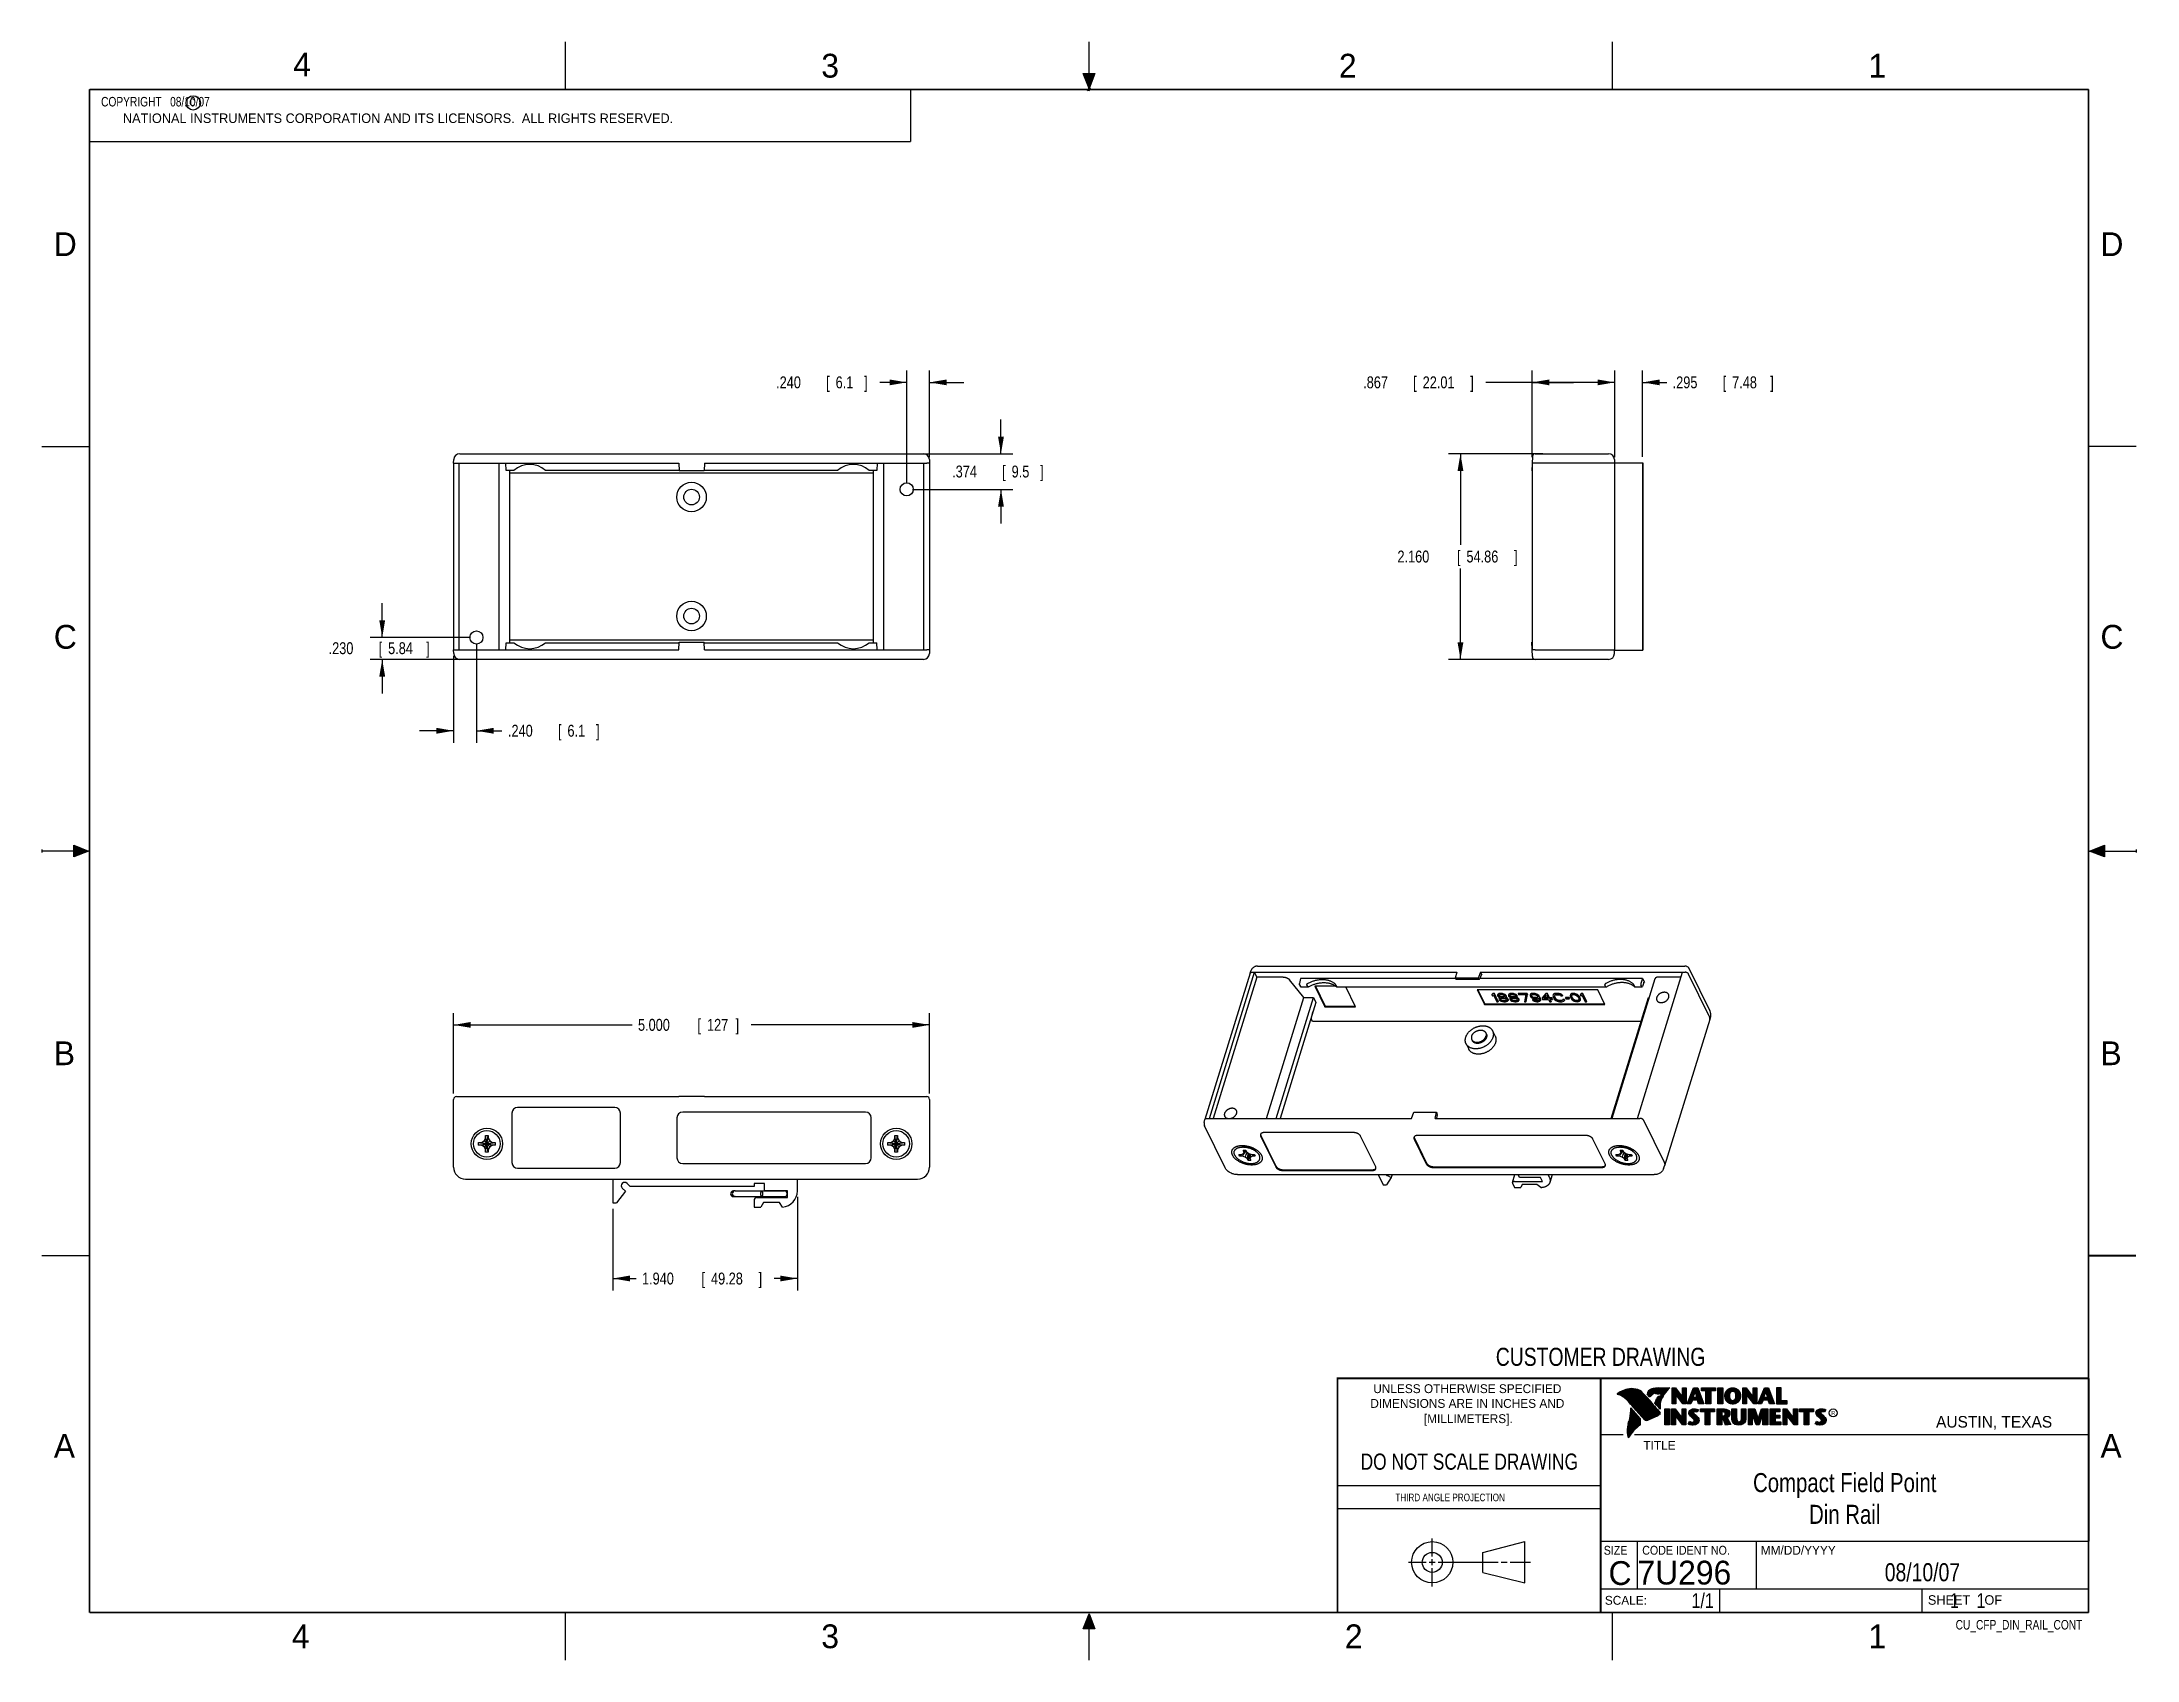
# Model space of a CAD drawing. Header units: inches. Extents: x 0 to 22, y 0 to 17.
import ezdxf
from ezdxf.enums import TextEntityAlignment as Align

# ---------------------------------------------------------------- set-up
doc = ezdxf.new("R2010")
doc.units = ezdxf.units.IN
doc.header["$LTSCALE"] = 1.21
doc.header["$MEASUREMENT"] = 0
doc.layers.get('0').update_dxf_attribs({"linetype": 'CONTINUOUS'})
doc.layers.add('DIMENSIONS', color=7, linetype='CONTINUOUS')
doc.styles.get("Standard").update_dxf_attribs({"font": 'txt', "width": 0.8})
doc.dimstyles.new('DIMSTYLE_1', dxfattribs={"dimtxt": 0.125, "dimasz": 0.18, "dimexe": 0.18, "dimexo": 0.0625, "dimgap": 0.09, "dimtad": 0, "dimtih": 1, "dimtoh": 1, "dimdec": 3, "dimzin": 4, "dimdsep": 46, "dimtxsty": 'STANDARD', "dimblk": '_FILLED', "dimblk1": '_FILLED', "dimblk2": '_FILLED', "dimcen": 0.09, "dimadec": 0, "dimazin": 0, "dimtp": 0.01, "dimtm": 0.01, "dimtfac": 1, "dimtdec": 3, "dimtofl": 0, "dimtmove": 0, "dimatfit": 3, "dimldrblk": '_FILLED', "dimfxl": 1, "dimtolj": 1, "dimtzin": 4, "dimarcsym": 0})

msp = doc.modelspace()

# ---------------------------------------------------------------- texts
at = {"color": 2, "linetype": 'CONTINUOUS'}
for s, height, p in [('4', 0.25, (2.64, 16.6369)), ('3', 0.25, (8.1875, 16.625)), ('2', 0.25, (13.625, 16.625)), ('1', 0.25, (19.1875, 16.625)), ('c', 0.1, (1.5463, 16.328)), ('NATIONAL INSTRUMENTS CORPORATION AND ITS LICENSORS.  ALL RIGHTS RESERVED.', 0.1, (0.851, 16.1482)), ('D', 0.25, (0.125, 14.75)), ('D', 0.25, (21.625, 14.75)), ('C', 0.25, (0.125, 10.625)), ('C', 0.25, (21.625, 10.625)), ('B', 0.25, (0.125, 6.25)), ('B', 0.25, (21.625, 6.25)), ('R', 0.0418, (18.7972, 2.5749)), ('AUSTIN, TEXAS', 0.121576, (19.898, 2.4426)), ('A', 0.25, (0.125, 2.125)), ('TITLE', 0.093, (16.8235, 2.21)), ('A', 0.25, (21.625, 2.125)), ('MM/DD/YYYY', 0.093, (18.0565, 1.1072)), ('SCALE:', 0.093, (16.4187, 0.5815)), ('SHEET    OF', 0.1, (19.8121, 0.5815)), ('4', 0.25, (2.625, 0.125)), ('3', 0.25, (8.1875, 0.125)), ('2', 0.25, (13.6875, 0.125)), ('1', 0.25, (19.1875, 0.125))]:
    msp.add_text(s, height=height, dxfattribs=at).set_placement(p)
at = {"color": 7, "linetype": 'CONTINUOUS', "width": 0.8}
for s, height, p in [('CUSTOMER DRAWING', 0.19, (16.3742, 3.0911)), ('DO NOT SCALE DRAWING', 0.17, (14.9953, 1.9998))]:
    msp.add_text(s, height=height, dxfattribs=at).set_placement(p, align=Align.CENTER)
at = {"color": 2, "linetype": 'CONTINUOUS'}
for s, p in [('UNLESS OTHERWISE SPECIFIED', (14.9742, 2.8049)), ('DIMENSIONS ARE IN INCHES AND', (14.9742, 2.6501)), ('[MILLIMETERS].', (14.9844, 2.4899))]:
    msp.add_text(s, height=0.093, dxfattribs=at).set_placement(p, align=Align.CENTER)
for s, height, width, p in [('THIRD ANGLE PROJECTION', 0.08, 0.8, (14.2178, 1.6686)), ('SIZE', 0.093, 0.9, (16.407, 1.1072)), ('CODE IDENT NO.', 0.093, 0.9, (16.8114, 1.1072))]:
    msp.add_text(s, height=height, dxfattribs=dict(at, width=width)).set_placement(p)
at = {"color": 7, "linetype": 'CONTINUOUS'}
msp.add_text('C', height=0.25, dxfattribs=at).set_placement((16.5785, 0.7893), align=Align.CENTER)
msp.add_text('7U296', height=0.25, dxfattribs=at).set_placement((16.7614, 0.7941))
at = {"color": 7, "linetype": 'CONTINUOUS', "width": 0.8}
msp.add_text('1/1', height=0.15625, dxfattribs=at).set_placement((17.5623, 0.5469), align=Align.RIGHT)
at = {"color": 2, "linetype": 'CONTINUOUS', "width": 0.8}
msp.add_text('CU_CFP_DIN_RAIL_CONT', height=0.1, dxfattribs=at).set_placement((21.4352, 0.3213), align=Align.RIGHT)
at = {"color": 2, "linetype": 'CONTINUOUS', "insert": (0.5624, 16.4219), "char_height": 0.1, "width": 1.76, "attachment_point": 1}
msp.add_mtext('  COPYRIGHT   08/10/07', dxfattribs=at)
at = {"color": 7, "linetype": 'CONTINUOUS'}
for s, insert, char_height, width, attachment_point in [('Compact Field Point\\PDin Rail', (18.9387, 1.9646), 0.2, 3.04, 2), ('08/10/07 ', (19.755, 1.0181), 0.19, 1.368, 2), ('     1    1', (19.8125, 0.7031), 0.15625, 1.375, 1)]:
    msp.add_mtext(s, dxfattribs=dict(at, insert=insert, char_height=char_height, width=width, attachment_point=attachment_point))

# ---------------------------------------------------------------- blocks, each defined once
blk = doc.blocks.new('_FILLED')
at = {"color": 0, "linetype": 'BYBLOCK'}
blk.add_solid([(0, 0), (-1, 0.17), (-1, -0.17)], dxfattribs=at)
blk = doc.blocks.new('*D0')
at = {"layer": 'DIMENSIONS', "color": 2, "linetype": 'CONTINUOUS'}
for p, q in [((4.565, 10.681), (4.565, 9.638)), ((4.325, 10.551), (4.325, 9.638)), ((4.325, 9.763), (3.965, 9.763)), ((4.565, 9.763), (4.833, 9.763))]:
    blk.add_line(p, q, dxfattribs=at)
at = {"layer": 'DIMENSIONS', "color": 2, "linetype": 'CONTINUOUS', "xscale": 0.18, "yscale": 0.18, "zscale": 0.18}
blk.add_blockref('_FILLED', (4.325, 9.763), dxfattribs=at)
at = {"layer": 'DIMENSIONS', "color": 2, "linetype": 'CONTINUOUS', "xscale": 0.18, "yscale": 0.18, "zscale": 0.18, "rotation": 180}
blk.add_blockref('_FILLED', (4.565, 9.763), dxfattribs=at)
at = {"layer": 'DIMENSIONS', "color": 2, "linetype": 'CONTINUOUS', "width": 0.8}
for s, p in [('.240', (4.896, 9.701)), ('[', (5.421, 9.701)), ('6.1', (5.521, 9.701)), (']', (5.821, 9.701))]:
    blk.add_text(s, height=0.125, dxfattribs=at).set_placement(p)
blk = doc.blocks.new('*D1')
at = {"layer": 'DIMENSIONS', "color": 2, "linetype": 'CONTINUOUS'}
for p, q in [((9.085, 12.362), (9.085, 13.548)), ((9.325, 12.636), (9.325, 13.548)), ((9.085, 13.423), (8.801, 13.423)), ((9.325, 13.423), (9.685, 13.423))]:
    blk.add_line(p, q, dxfattribs=at)
at = {"layer": 'DIMENSIONS', "color": 2, "linetype": 'CONTINUOUS', "xscale": 0.18, "yscale": 0.18, "zscale": 0.18}
blk.add_blockref('_FILLED', (9.085, 13.423), dxfattribs=at)
at = {"layer": 'DIMENSIONS', "color": 2, "linetype": 'CONTINUOUS', "xscale": 0.18, "yscale": 0.18, "zscale": 0.18, "rotation": 180}
blk.add_blockref('_FILLED', (9.325, 13.423), dxfattribs=at)
at = {"layer": 'DIMENSIONS', "color": 2, "linetype": 'CONTINUOUS', "width": 0.8}
for s, p in [('.240', (7.713, 13.361)), ('[', (8.238, 13.361)), ('6.1', (8.338, 13.361)), (']', (8.638, 13.361))]:
    blk.add_text(s, height=0.125, dxfattribs=at).set_placement(p)
blk = doc.blocks.new('*D2')
at = {"layer": 'DIMENSIONS', "color": 2, "linetype": 'CONTINUOUS'}
for p, q in [((3.575, 10.743), (3.575, 11.103)), ((4.502, 10.743), (3.45, 10.743)), ((4.612, 10.513), (3.45, 10.513)), ((3.575, 10.513), (3.575, 10.153))]:
    blk.add_line(p, q, dxfattribs=at)
at = {"layer": 'DIMENSIONS', "color": 2, "linetype": 'CONTINUOUS', "xscale": 0.18, "yscale": 0.18, "zscale": 0.18}
for p, rotation in [((3.575, 10.743), 270), ((3.575, 10.513), 90)]:
    blk.add_blockref('_FILLED', p, dxfattribs=dict(at, rotation=rotation))
at = {"layer": 'DIMENSIONS', "color": 2, "linetype": 'CONTINUOUS', "width": 0.8}
for s, p in [('.230', (3.012, 10.568)), ('[', (3.537, 10.568)), ('5.84', (3.637, 10.568)), (']', (4.037, 10.568))]:
    blk.add_text(s, height=0.125, dxfattribs=at).set_placement(p)
blk = doc.blocks.new('*D3')
at = {"layer": 'DIMENSIONS', "color": 2, "linetype": 'CONTINUOUS'}
for p, q in [((10.075, 12.673), (10.075, 13.033)), ((9.202, 12.673), (10.2, 12.673)), ((9.147, 12.299), (10.2, 12.299)), ((10.075, 12.299), (10.075, 11.939))]:
    blk.add_line(p, q, dxfattribs=at)
at = {"layer": 'DIMENSIONS', "color": 2, "linetype": 'CONTINUOUS', "xscale": 0.18, "yscale": 0.18, "zscale": 0.18}
for p, rotation in [((10.075, 12.673), 270), ((10.075, 12.299), 90)]:
    blk.add_blockref('_FILLED', p, dxfattribs=dict(at, rotation=rotation))
at = {"layer": 'DIMENSIONS', "color": 2, "linetype": 'CONTINUOUS', "width": 0.8}
for s, p in [('.374', (9.562, 12.424)), ('[', (10.087, 12.424)), ('9.5', (10.187, 12.424)), (']', (10.487, 12.424))]:
    blk.add_text(s, height=0.125, dxfattribs=at).set_placement(p)
blk = doc.blocks.new('*D4')
at = {"layer": 'DIMENSIONS', "color": 2, "linetype": 'CONTINUOUS'}
for p, q in [((15.766, 12.673), (14.777, 12.673)), ((14.902, 12.673), (14.902, 11.718)), ((14.902, 10.513), (14.902, 11.468)), ((15.816, 10.513), (14.777, 10.513))]:
    blk.add_line(p, q, dxfattribs=at)
at = {"layer": 'DIMENSIONS', "color": 2, "linetype": 'CONTINUOUS', "xscale": 0.18, "yscale": 0.18, "zscale": 0.18}
for p, rotation in [((14.902, 12.673), 90), ((14.902, 10.513), 270)]:
    blk.add_blockref('_FILLED', p, dxfattribs=dict(at, rotation=rotation))
at = {"layer": 'DIMENSIONS', "color": 2, "linetype": 'CONTINUOUS', "width": 0.8}
for s, p in [('2.160', (14.24, 11.531)), ('[', (14.865, 11.531)), ('54.86', (14.965, 11.531)), (']', (15.465, 11.531))]:
    blk.add_text(s, height=0.125, dxfattribs=at).set_placement(p)
blk = doc.blocks.new('*D5')
at = {"layer": 'DIMENSIONS', "color": 2, "linetype": 'CONTINUOUS'}
for p, q in [((4.325, 5.953), (4.325, 6.798)), ((4.325, 6.673), (6.2, 6.673)), ((9.325, 6.673), (7.45, 6.673)), ((9.325, 5.953), (9.325, 6.798))]:
    blk.add_line(p, q, dxfattribs=at)
at = {"layer": 'DIMENSIONS', "color": 2, "linetype": 'CONTINUOUS', "xscale": 0.18, "yscale": 0.18, "zscale": 0.18, "rotation": 180}
blk.add_blockref('_FILLED', (4.325, 6.673), dxfattribs=at)
at = {"layer": 'DIMENSIONS', "color": 2, "linetype": 'CONTINUOUS', "xscale": 0.18, "yscale": 0.18, "zscale": 0.18}
blk.add_blockref('_FILLED', (9.325, 6.673), dxfattribs=at)
at = {"layer": 'DIMENSIONS', "color": 2, "linetype": 'CONTINUOUS', "width": 0.8}
for s, p in [('5.000', (6.262, 6.611)), ('[', (6.887, 6.611)), ('127', (6.987, 6.611)), (']', (7.287, 6.611))]:
    blk.add_text(s, height=0.125, dxfattribs=at).set_placement(p)
blk = doc.blocks.new('*D6')
at = {"layer": 'DIMENSIONS', "color": 2, "linetype": 'CONTINUOUS'}
for p, q in [((15.655, 12.636), (15.655, 13.548)), ((16.522, 12.636), (16.522, 13.548)), ((16.088, 13.423), (15.168, 13.423)), ((15.655, 13.423), (16.088, 13.423)), ((16.522, 13.423), (16.088, 13.423))]:
    blk.add_line(p, q, dxfattribs=at)
at = {"layer": 'DIMENSIONS', "color": 2, "linetype": 'CONTINUOUS', "xscale": 0.18, "yscale": 0.18, "zscale": 0.18, "rotation": 180}
blk.add_blockref('_FILLED', (15.655, 13.423), dxfattribs=at)
at = {"layer": 'DIMENSIONS', "color": 2, "linetype": 'CONTINUOUS', "xscale": 0.18, "yscale": 0.18, "zscale": 0.18}
blk.add_blockref('_FILLED', (16.522, 13.423), dxfattribs=at)
at = {"layer": 'DIMENSIONS', "color": 2, "linetype": 'CONTINUOUS', "width": 0.8}
for s, p in [('.867', (13.88, 13.361)), ('[', (14.405, 13.361)), ('22.01', (14.505, 13.361)), (']', (15.005, 13.361))]:
    blk.add_text(s, height=0.125, dxfattribs=at).set_placement(p)
blk = doc.blocks.new('*D7')
at = {"layer": 'DIMENSIONS', "color": 2, "linetype": 'CONTINUOUS'}
for p, q in [((7.937, 4.866), (7.937, 3.884)), ((5.997, 4.741), (5.997, 3.884)), ((5.997, 4.009), (6.242, 4.009)), ((7.937, 4.009), (7.692, 4.009))]:
    blk.add_line(p, q, dxfattribs=at)
at = {"layer": 'DIMENSIONS', "color": 2, "linetype": 'CONTINUOUS', "xscale": 0.18, "yscale": 0.18, "zscale": 0.18, "rotation": 180}
blk.add_blockref('_FILLED', (5.997, 4.009), dxfattribs=at)
at = {"layer": 'DIMENSIONS', "color": 2, "linetype": 'CONTINUOUS', "xscale": 0.18, "yscale": 0.18, "zscale": 0.18}
blk.add_blockref('_FILLED', (7.937, 4.009), dxfattribs=at)
at = {"layer": 'DIMENSIONS', "color": 2, "linetype": 'CONTINUOUS', "width": 0.8}
for s, p in [('1.940', (6.304, 3.946)), ('[', (6.929, 3.946)), ('49.28', (7.029, 3.946)), (']', (7.529, 3.946))]:
    blk.add_text(s, height=0.125, dxfattribs=at).set_placement(p)
blk = doc.blocks.new('*D8')
at = {"layer": 'DIMENSIONS', "color": 2, "linetype": 'CONTINUOUS'}
for p, q in [((16.522, 12.636), (16.522, 13.548)), ((16.816, 12.64), (16.816, 13.548)), ((16.522, 13.423), (16.162, 13.423)), ((16.816, 13.423), (17.069, 13.423))]:
    blk.add_line(p, q, dxfattribs=at)
at = {"layer": 'DIMENSIONS', "color": 2, "linetype": 'CONTINUOUS', "xscale": 0.18, "yscale": 0.18, "zscale": 0.18}
blk.add_blockref('_FILLED', (16.522, 13.423), dxfattribs=at)
at = {"layer": 'DIMENSIONS', "color": 2, "linetype": 'CONTINUOUS', "xscale": 0.18, "yscale": 0.18, "zscale": 0.18, "rotation": 180}
blk.add_blockref('_FILLED', (16.816, 13.423), dxfattribs=at)
at = {"layer": 'DIMENSIONS', "color": 2, "linetype": 'CONTINUOUS', "width": 0.8}
for s, p in [('.295', (17.131, 13.361)), ('[', (17.656, 13.361)), ('7.48', (17.756, 13.361)), (']', (18.156, 13.361))]:
    blk.add_text(s, height=0.125, dxfattribs=at).set_placement(p)

# ---------------------------------------------------------------- dimensions: what is measured, and where the dimension line sits
at = {"layer": 'DIMENSIONS', "color": 2, "linetype": 'CONTINUOUS'}
for base, p1, p2, angle, picture, middle in [((9.0847, 13.4233), (9.3247, 12.6358), (9.0847, 12.3618), 180, '*D1', (8.2259, 13.4233)), ((10.0747, 12.6733), (9.1472, 12.2993), (9.2022, 12.6733), 90, '*D3', (10.0747, 12.4863)), ((14.9024, 12.6733), (15.8157, 10.5133), (15.7662, 12.6733), 90, '*D4', (14.9024, 11.5933)), ((3.5747, 10.7433), (4.6122, 10.5133), (4.5022, 10.7433), 90, '*D2', (3.5747, 10.6307))]:
    dim = msp.add_linear_dim(base=base, p1=p1, p2=p2, angle=angle, dimstyle='DIMSTYLE_1', dxfattribs=at)
    dim.commit()
    dim.dimension.update_dxf_attribs({"geometry": picture, "text_midpoint": middle, "dimtype": 160})
for base, p1, p2, picture, middle in [((16.5216856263, 13.4233165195), (15.6551856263, 12.6358165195), (16.5216856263, 12.6358165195), '*D6', (14.4926856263, 13.4233165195)), ((16.81621, 13.42332), (16.52169, 12.63582), (16.81621, 12.64007), '*D8', (17.69357, 13.42332)), ((4.5647, 9.7633), (4.3247, 10.5508), (4.5647, 10.6808), '*D0', (5.408, 9.7633)), ((9.3247, 6.6731), (4.3247, 5.9528), (9.3247, 5.9528), '*D5', (6.8247, 6.6731)), ((7.9367, 4.0088), (5.9967, 4.7413), (7.9367, 4.8663), '*D7', (6.9667, 4.0088))]:
    dim = msp.add_linear_dim(base=base, p1=p1, p2=p2, dimstyle='DIMSTYLE_1', dxfattribs=at)
    dim.commit()
    dim.dimension.update_dxf_attribs({"geometry": picture, "text_midpoint": middle, "dimtype": 160})

# ---------------------------------------------------------------- hatches: boundary and pattern name
at = {"linetype": 'CONTINUOUS'}
for points in [[(11, 16.51), (10.9375, 16.6663), (11.0625, 16.6663)], [(0.3337, 8.5625), (0.49, 8.5), (0.3337, 8.4375)], [(21.6663, 8.5625), (21.6663, 8.4375), (21.51, 8.5)], [(10.9375, 0.3287), (11, 0.485), (11.0625, 0.3287)]]:
    msp.add_hatch(color=2, dxfattribs=at).paths.add_polyline_path(points)

# ---------------------------------------------------------------- linework, layer by layer
at = {"color": 2, "linetype": 'CONTINUOUS'}
for p, q in [((5.5, 16.5), (5.5, 17)), ((11, 16.485), (11, 17)), ((16.5, 16.5), (16.5, 17)), ((11, 16.51), (10.9375, 16.6663)), ((10.9375, 16.6663), (11.0625, 16.6663)), ((11.015, 16.515), (10.985, 16.485)), ((10.985, 16.485), (11, 16.515)), ((11.0625, 16.6663), (11, 16.51)), ((11, 16.485), (11.015, 16.515)), ((0.4999, 16.5), (9.1249, 16.5)), ((0.4999, 16.5), (0.4999, 15.9531)), ((9.1249, 16.5), (9.1249, 15.9531)), ((0.4999, 15.9531), (9.1249, 15.9531)), ((0, 12.75), (0.5, 12.75)), ((22, 12.75), (21.5, 12.75)), ((0, 8.515), (0, 8.485)), ((0.49, 8.5), (0, 8.5)), ((0.3337, 8.4375), (0.3337, 8.5625)), ((0.3337, 8.5625), (0.49, 8.5)), ((0.49, 8.5), (0.3337, 8.4375)), ((21.51, 8.5), (21.6663, 8.5625)), ((21.51, 8.5), (22, 8.5)), ((21.6663, 8.4375), (21.51, 8.5)), ((21.6663, 8.5625), (21.6663, 8.4375)), ((22, 8.515), (22, 8.485)), ((0, 4.25), (0.5, 4.25)), ((16.3737, 2.9596), (21.5037, 2.9596)), ((16.3737, 2.9596), (16.3737, 1.2496)), ((16.375, 2.96), (21.5, 2.96)), ((21.5037, 2.9596), (21.5037, 1.2496)), ((16.5578, 2.796), (16.5578, 2.7989)), ((16.5646, 2.7936), (16.5646, 2.8033)), ((16.5714, 2.7909), (16.5714, 2.8075)), ((16.5782, 2.788), (16.5782, 2.8116)), ((16.5851, 2.7849), (16.5851, 2.8154)), ((16.5919, 2.7815), (16.5919, 2.819)), ((16.5987, 2.7778), (16.5987, 2.8221)), ((16.6055, 2.7738), (16.6055, 2.8249)), ((16.6124, 2.7696), (16.6124, 2.8276)), ((16.6192, 2.765), (16.6192, 2.8301)), ((16.626, 2.7601), (16.626, 2.8325)), ((16.6329, 2.7549), (16.6329, 2.8347)), ((16.6397, 2.7492), (16.6397, 2.8367)), ((16.6465, 2.7431), (16.6465, 2.8386)), ((16.6533, 2.7366), (16.6533, 2.8403)), ((16.6602, 2.7295), (16.6602, 2.8419)), ((16.667, 2.7221), (16.667, 2.8435)), ((16.6738, 2.7146), (16.6738, 2.8449)), ((16.6806, 2.707), (16.6806, 2.8459)), ((16.6875, 2.6995), (16.6875, 2.8467)), ((16.7939, 2.533), (16.6919, 2.6489)), ((16.6943, 2.6918), (16.6943, 2.8472)), ((16.7011, 2.6841), (16.7011, 2.8474)), ((16.708, 2.6764), (16.708, 2.8474)), ((16.7148, 2.6685), (16.7148, 2.847)), ((16.7216, 2.6607), (16.7216, 2.8465)), ((16.7284, 2.6527), (16.7284, 2.8456)), ((16.7353, 2.6447), (16.7353, 2.8445)), ((16.7421, 2.6366), (16.7421, 2.8431)), ((16.7489, 2.6285), (16.7489, 2.8417)), ((16.7557, 2.6204), (16.7557, 2.84)), ((16.7626, 2.6125), (16.7626, 2.8378)), ((16.7694, 2.6046), (16.7694, 2.8352)), ((16.7762, 2.5968), (16.7762, 2.8321)), ((16.7831, 2.5891), (16.7831, 2.8284)), ((16.7899, 2.5815), (16.7899, 2.8242)), ((16.7967, 2.5739), (16.7967, 2.8193)), ((16.8035, 2.5665), (16.8035, 2.8136)), ((16.8104, 2.5591), (16.8104, 2.807)), ((16.8172, 2.5519), (16.8172, 2.7996)), ((16.824, 2.5447), (16.824, 2.7924)), ((16.8308, 2.5375), (16.8308, 2.7853)), ((16.8377, 2.5314), (16.8377, 2.7781)), ((16.8445, 2.5262), (16.8445, 2.7709)), ((16.8513, 2.523), (16.8513, 2.7637)), ((16.8581, 2.5224), (16.8581, 2.7565)), ((16.8864, 2.7664), (16.8632, 2.7937)), ((16.865, 2.5241), (16.865, 2.7493)), ((16.8877, 2.7723), (16.8682, 2.7952)), ((16.8718, 2.791), (16.8718, 2.8085)), ((16.8718, 2.527), (16.8718, 2.7421)), ((16.8786, 2.783), (16.8786, 2.8206)), ((16.8786, 2.5298), (16.8786, 2.7348)), ((16.8855, 2.7749), (16.8855, 2.8281)), ((16.8855, 2.5327), (16.8855, 2.727)), ((16.8923, 2.7747), (16.8923, 2.8335)), ((16.8923, 2.5356), (16.8923, 2.7187)), ((16.8991, 2.7788), (16.8991, 2.8375)), ((16.8991, 2.5385), (16.8991, 2.7104)), ((16.9059, 2.7837), (16.9059, 2.8408)), ((16.9059, 2.5415), (16.9059, 2.7022)), ((16.9128, 2.7896), (16.9128, 2.8436)), ((16.9128, 2.5446), (16.9128, 2.6939)), ((16.9196, 2.7966), (16.9196, 2.8459)), ((16.9196, 2.5477), (16.9196, 2.6856)), ((16.9264, 2.8018), (16.9264, 2.8477)), ((16.9264, 2.5508), (16.9264, 2.6774)), ((16.9332, 2.8053), (16.9332, 2.849)), ((16.9332, 2.554), (16.9332, 2.6691)), ((16.9401, 2.8077), (16.9401, 2.8499)), ((16.9401, 2.5573), (16.9401, 2.6608)), ((16.9616, 2.6797), (16.9434, 2.7005)), ((16.9469, 2.8082), (16.9469, 2.8509)), ((16.9469, 2.5606), (16.9469, 2.6526)), ((16.9653, 2.6828), (16.9492, 2.7013)), ((16.9537, 2.8069), (16.9537, 2.8518)), ((16.9537, 2.696), (16.9537, 2.7109)), ((16.9537, 2.5639), (16.9537, 2.6443)), ((16.9606, 2.8048), (16.9606, 2.8525)), ((16.9606, 2.6882), (16.9606, 2.7266)), ((16.9674, 2.8034), (16.9674, 2.8531)), ((16.9674, 2.6802), (16.9674, 2.7444)), ((16.9742, 2.8027), (16.9742, 2.8536)), ((16.9742, 2.672), (16.9742, 2.7568)), ((16.981, 2.8023), (16.981, 2.854)), ((16.981, 2.664), (16.981, 2.7634)), ((16.9838, 2.8589), (17.0997, 2.8607)), ((16.9839, 2.8541), (17.087, 2.8557)), ((16.9879, 2.802), (16.9879, 2.8542)), ((16.9879, 2.6563), (16.9879, 2.7665)), ((16.999, 2.637), (16.9946, 2.6418)), ((16.9947, 2.8019), (16.9947, 2.8543)), ((16.9947, 2.6748), (16.9947, 2.7683)), ((17.0015, 2.8005), (17.0015, 2.8544)), ((17.0015, 2.7195), (17.0015, 2.7694)), ((17.0083, 2.7963), (17.0083, 2.8545)), ((17.0083, 2.7388), (17.0083, 2.7698)), ((17.0152, 2.755), (17.0152, 2.8546)), ((17.022, 2.7691), (17.022, 2.8547)), ((17.0288, 2.7817), (17.0288, 2.8548)), ((17.0357, 2.7931), (17.0357, 2.8549)), ((17.0425, 2.8035), (17.0425, 2.855)), ((17.0493, 2.8131), (17.0493, 2.8551)), ((17.0561, 2.822), (17.0561, 2.8552)), ((17.063, 2.8303), (17.063, 2.8553)), ((17.0698, 2.8381), (17.0698, 2.8554)), ((17.0766, 2.8454), (17.0766, 2.8555)), ((17.1243, 2.8592), (17.1609, 2.8592)), ((17.1243, 2.6915), (17.1243, 2.8592)), ((17.1637, 2.6915), (17.1243, 2.6915)), ((17.1291, 2.8543), (17.1585, 2.8543)), ((17.1291, 2.6963), (17.1291, 2.8543)), ((17.1589, 2.6963), (17.1291, 2.6963)), ((17.1381, 2.6963), (17.1381, 2.8543)), ((17.1447, 2.6963), (17.1447, 2.8543)), ((17.1514, 2.6963), (17.1514, 2.8543)), ((17.1589, 2.8042), (17.1581, 2.8543)), ((17.1585, 2.8543), (17.2383, 2.7492)), ((17.2418, 2.6963), (17.1589, 2.8042)), ((17.1589, 2.8042), (17.1589, 2.6963)), ((17.1609, 2.8592), (17.2334, 2.7636)), ((17.2395, 2.6915), (17.1637, 2.7899)), ((17.1637, 2.7899), (17.1637, 2.6915)), ((17.1648, 2.7965), (17.1648, 2.8461)), ((17.1714, 2.7879), (17.1714, 2.8373)), ((17.1781, 2.7792), (17.1781, 2.8285)), ((17.1848, 2.7705), (17.1848, 2.8197)), ((17.1915, 2.7618), (17.1915, 2.8109)), ((17.1981, 2.7531), (17.1981, 2.8021)), ((17.2048, 2.7445), (17.2048, 2.7933)), ((17.2115, 2.7358), (17.2115, 2.7845)), ((17.2182, 2.7271), (17.2182, 2.7757)), ((17.2248, 2.7184), (17.2248, 2.7669)), ((17.2315, 2.7098), (17.2315, 2.7581)), ((17.2334, 2.8592), (17.2732, 2.8592)), ((17.2334, 2.7636), (17.2334, 2.8592)), ((17.2382, 2.7011), (17.2383, 2.7492)), ((17.2383, 2.8543), (17.2684, 2.8543)), ((17.2383, 2.7492), (17.2383, 2.8543)), ((17.2732, 2.6915), (17.2395, 2.6915)), ((17.2684, 2.6963), (17.2418, 2.6963)), ((17.2449, 2.6963), (17.2449, 2.8543)), ((17.2515, 2.6963), (17.2515, 2.8543)), ((17.2582, 2.6963), (17.2582, 2.8543)), ((17.2649, 2.6963), (17.2649, 2.8543)), ((17.2684, 2.8543), (17.2684, 2.6963)), ((17.2732, 2.8592), (17.2732, 2.6915)), ((17.2831, 2.6915), (17.3516, 2.8591)), ((17.3228, 2.6915), (17.2831, 2.6915)), ((17.2903, 2.6964), (17.3548, 2.8542)), ((17.3195, 2.6964), (17.2903, 2.6964)), ((17.2983, 2.6964), (17.2983, 2.7158)), ((17.3049, 2.6964), (17.3049, 2.7322)), ((17.3116, 2.6964), (17.3116, 2.7485)), ((17.3183, 2.6964), (17.3183, 2.7648)), ((17.3356, 2.7364), (17.3195, 2.6964)), ((17.3388, 2.7316), (17.3228, 2.6915)), ((17.325, 2.7101), (17.325, 2.7812)), ((17.3316, 2.7267), (17.3316, 2.7975)), ((17.394, 2.7364), (17.3356, 2.7364)), ((17.3383, 2.7364), (17.3383, 2.8138)), ((17.3905, 2.7316), (17.3388, 2.7316)), ((17.3409, 2.7533), (17.3624, 2.8228)), ((17.389, 2.7533), (17.3409, 2.7533)), ((17.345, 2.7666), (17.345, 2.8302)), ((17.345, 2.7364), (17.345, 2.7533)), ((17.3475, 2.7581), (17.3659, 2.8179)), ((17.3827, 2.7581), (17.3475, 2.7581)), ((17.3516, 2.8591), (17.3938, 2.8591)), ((17.3517, 2.7882), (17.3517, 2.8465)), ((17.3517, 2.7364), (17.3517, 2.7533)), ((17.3548, 2.8542), (17.3905, 2.8542)), ((17.3583, 2.8098), (17.3583, 2.8542)), ((17.3583, 2.7364), (17.3583, 2.7533)), ((17.3624, 2.8228), (17.3701, 2.8228)), ((17.365, 2.8228), (17.365, 2.8542)), ((17.365, 2.7364), (17.365, 2.7533)), ((17.3659, 2.8179), (17.3664, 2.8179)), ((17.3664, 2.8179), (17.3827, 2.7581)), ((17.3701, 2.8228), (17.389, 2.7533)), ((17.3717, 2.817), (17.3717, 2.8542)), ((17.3717, 2.7364), (17.3717, 2.7533)), ((17.3784, 2.7925), (17.3784, 2.8542)), ((17.3784, 2.7364), (17.3784, 2.7533)), ((17.385, 2.7679), (17.385, 2.8542)), ((17.385, 2.7364), (17.385, 2.7533)), ((17.3905, 2.8542), (17.4504, 2.6964)), ((17.4039, 2.6915), (17.3905, 2.7316)), ((17.3917, 2.7364), (17.3917, 2.851)), ((17.3938, 2.8591), (17.4574, 2.6915)), ((17.4074, 2.6964), (17.394, 2.7364)), ((17.3984, 2.7232), (17.3984, 2.8334)), ((17.4574, 2.6915), (17.4039, 2.6915)), ((17.4051, 2.7034), (17.4051, 2.8158)), ((17.4504, 2.6964), (17.4074, 2.6964)), ((17.4118, 2.6964), (17.4118, 2.7982)), ((17.4184, 2.6964), (17.4184, 2.7806)), ((17.4251, 2.6964), (17.4251, 2.763)), ((17.4318, 2.6964), (17.4318, 2.7455)), ((17.4327, 2.8591), (17.5802, 2.8591)), ((17.4327, 2.8278), (17.4327, 2.8591)), ((17.481, 2.8278), (17.4327, 2.8278)), ((17.4375, 2.8542), (17.5753, 2.8542)), ((17.4375, 2.8327), (17.4375, 2.8542)), ((17.4859, 2.8327), (17.4375, 2.8327)), ((17.4385, 2.6964), (17.4385, 2.7279)), ((17.4451, 2.8327), (17.4451, 2.8542)), ((17.4451, 2.6964), (17.4451, 2.7103)), ((17.4518, 2.8327), (17.4518, 2.8542)), ((17.4585, 2.8327), (17.4585, 2.8542)), ((17.4652, 2.8327), (17.4652, 2.8542)), ((17.4718, 2.8327), (17.4718, 2.8542)), ((17.4785, 2.8327), (17.4785, 2.8542)), ((17.481, 2.6915), (17.481, 2.8278)), ((17.5318, 2.6915), (17.481, 2.6915)), ((17.4859, 2.8327), (17.4852, 2.8542)), ((17.4859, 2.6964), (17.4859, 2.8327)), ((17.5269, 2.6964), (17.4859, 2.6964)), ((17.4919, 2.6964), (17.4919, 2.8542)), ((17.4985, 2.6964), (17.4985, 2.8542)), ((17.5052, 2.6964), (17.5052, 2.8542)), ((17.5119, 2.6964), (17.5119, 2.8542)), ((17.5186, 2.6964), (17.5186, 2.8542)), ((17.5269, 2.8327), (17.5252, 2.8542)), ((17.5753, 2.8327), (17.5269, 2.8327)), ((17.5269, 2.8327), (17.5269, 2.6964)), ((17.5802, 2.8278), (17.5318, 2.8278)), ((17.5318, 2.8278), (17.5318, 2.6915)), ((17.5319, 2.8327), (17.5319, 2.8542)), ((17.5386, 2.8327), (17.5386, 2.8542)), ((17.5453, 2.8327), (17.5453, 2.8542)), ((17.5519, 2.8327), (17.5519, 2.8542)), ((17.5586, 2.8327), (17.5586, 2.8542)), ((17.5653, 2.8327), (17.5653, 2.8542)), ((17.572, 2.8327), (17.572, 2.8542)), ((17.5753, 2.8542), (17.5753, 2.8327)), ((17.5802, 2.8591), (17.5802, 2.8278)), ((17.6059, 2.8591), (17.6565, 2.8591)), ((17.6059, 2.6915), (17.6059, 2.8591)), ((17.6565, 2.6915), (17.6059, 2.6915)), ((17.6108, 2.8542), (17.6516, 2.8542)), ((17.6108, 2.6964), (17.6108, 2.8542)), ((17.6516, 2.6964), (17.6108, 2.6964)), ((17.6187, 2.6964), (17.6187, 2.8542)), ((17.6254, 2.6964), (17.6254, 2.8542)), ((17.632, 2.6964), (17.632, 2.8542)), ((17.6387, 2.6964), (17.6387, 2.8542)), ((17.6454, 2.6964), (17.6454, 2.8542)), ((17.6516, 2.8542), (17.6516, 2.6964)), ((17.6565, 2.8591), (17.6565, 2.6915)), ((17.6849, 2.7803), (17.6851, 2.7836)), ((17.6849, 2.7769), (17.6849, 2.7803)), ((17.6849, 2.7735), (17.6849, 2.7769)), ((17.6851, 2.7701), (17.6849, 2.7735)), ((17.6851, 2.7836), (17.6853, 2.7869)), ((17.6854, 2.7668), (17.6851, 2.7701)), ((17.6853, 2.7869), (17.6857, 2.7901)), ((17.6859, 2.7634), (17.6854, 2.7668)), ((17.6857, 2.7901), (17.6862, 2.7933)), ((17.6864, 2.76), (17.6859, 2.7634)), ((17.6862, 2.7933), (17.6868, 2.7964)), ((17.687, 2.7567), (17.6864, 2.76)), ((17.6868, 2.7964), (17.6876, 2.7995)), ((17.6878, 2.7535), (17.687, 2.7567)), ((17.6876, 2.7995), (17.6884, 2.8024)), ((17.6886, 2.7503), (17.6878, 2.7535)), ((17.6884, 2.8024), (17.6893, 2.8053)), ((17.6895, 2.7471), (17.6886, 2.7503)), ((17.6893, 2.8053), (17.6904, 2.8081)), ((17.6905, 2.7441), (17.6895, 2.7471)), ((17.6904, 2.8081), (17.6915, 2.8108)), ((17.6905, 2.7441), (17.6904, 2.8081)), ((17.6917, 2.7411), (17.6905, 2.7441)), ((17.6915, 2.8108), (17.6928, 2.8135)), ((17.6929, 2.7383), (17.6917, 2.7411)), ((17.6928, 2.8135), (17.6942, 2.8161)), ((17.6942, 2.7355), (17.6929, 2.7383)), ((17.6942, 2.8161), (17.6957, 2.8186)), ((17.6956, 2.7327), (17.6942, 2.7355)), ((17.6971, 2.7301), (17.6956, 2.7327)), ((17.6957, 2.8186), (17.6973, 2.8211)), ((17.6971, 2.7301), (17.6973, 2.8211)), ((17.6987, 2.7275), (17.6971, 2.7301)), ((17.6973, 2.8211), (17.699, 2.8236)), ((17.7003, 2.725), (17.6987, 2.7275)), ((17.699, 2.8236), (17.7008, 2.826)), ((17.7021, 2.7226), (17.7003, 2.725)), ((17.7008, 2.826), (17.7028, 2.8284)), ((17.704, 2.7203), (17.7021, 2.7226)), ((17.7028, 2.8284), (17.7048, 2.8307)), ((17.704, 2.7203), (17.7048, 2.8307)), ((17.706, 2.7181), (17.704, 2.7203)), ((17.7048, 2.8307), (17.707, 2.833)), ((17.708, 2.7159), (17.706, 2.7181)), ((17.707, 2.833), (17.7092, 2.8351)), ((17.7102, 2.7138), (17.708, 2.7159)), ((17.7092, 2.8351), (17.7114, 2.8372)), ((17.7102, 2.7138), (17.7114, 2.8372)), ((17.7124, 2.7119), (17.7102, 2.7138)), ((17.7114, 2.8372), (17.7138, 2.8392)), ((17.7147, 2.71), (17.7124, 2.7119)), ((17.7138, 2.8392), (17.7162, 2.841)), ((17.717, 2.7082), (17.7147, 2.71)), ((17.7162, 2.841), (17.7186, 2.8427)), ((17.717, 2.7082), (17.7186, 2.8427)), ((17.7195, 2.7066), (17.717, 2.7082)), ((17.7186, 2.8427), (17.721, 2.8444)), ((17.722, 2.705), (17.7195, 2.7066)), ((17.721, 2.8444), (17.7235, 2.8459)), ((17.7246, 2.7036), (17.722, 2.705)), ((17.7235, 2.8459), (17.7261, 2.8472)), ((17.7246, 2.7036), (17.7235, 2.8459)), ((17.7273, 2.7022), (17.7246, 2.7036)), ((17.7261, 2.8472), (17.7287, 2.8485)), ((17.7267, 2.7789), (17.7268, 2.7812)), ((17.7267, 2.7766), (17.7267, 2.7789)), ((17.7267, 2.7743), (17.7267, 2.7766)), ((17.7268, 2.772), (17.7267, 2.7743)), ((17.7268, 2.7812), (17.7269, 2.7835)), ((17.7269, 2.7696), (17.7268, 2.772)), ((17.7269, 2.7835), (17.727, 2.7857)), ((17.727, 2.7673), (17.7269, 2.7696)), ((17.727, 2.7857), (17.7272, 2.7879)), ((17.7272, 2.765), (17.727, 2.7673)), ((17.7272, 2.7879), (17.7274, 2.79)), ((17.7274, 2.7628), (17.7272, 2.765)), ((17.7301, 2.701), (17.7273, 2.7022)), ((17.7274, 2.79), (17.7276, 2.7921)), ((17.7277, 2.7606), (17.7274, 2.7628)), ((17.7276, 2.7921), (17.7279, 2.7941)), ((17.728, 2.7584), (17.7277, 2.7606)), ((17.7279, 2.7941), (17.7282, 2.7961)), ((17.7283, 2.7563), (17.728, 2.7584)), ((17.7282, 2.7961), (17.7286, 2.798)), ((17.7287, 2.7543), (17.7283, 2.7563)), ((17.7286, 2.798), (17.729, 2.7998)), ((17.7287, 2.8485), (17.7314, 2.8497)), ((17.7291, 2.7523), (17.7287, 2.7543)), ((17.729, 2.7998), (17.7294, 2.8016)), ((17.7295, 2.7503), (17.7291, 2.7523)), ((17.7294, 2.8016), (17.7299, 2.8034)), ((17.73, 2.7485), (17.7295, 2.7503)), ((17.7299, 2.8034), (17.7304, 2.8051)), ((17.7306, 2.7466), (17.73, 2.7485)), ((17.7301, 2.701), (17.7305, 2.7469)), ((17.733, 2.6999), (17.7301, 2.701)), ((17.7304, 2.8051), (17.7309, 2.8068)), ((17.7311, 2.7449), (17.7306, 2.7466)), ((17.7309, 2.8068), (17.7316, 2.8085)), ((17.731, 2.807), (17.7314, 2.8497)), ((17.7318, 2.7431), (17.7311, 2.7449)), ((17.7314, 2.8497), (17.7342, 2.8508)), ((17.7316, 2.8085), (17.7322, 2.8101)), ((17.7324, 2.7414), (17.7318, 2.7431)), ((17.7322, 2.8101), (17.7329, 2.8117)), ((17.7331, 2.7398), (17.7324, 2.7414)), ((17.7329, 2.8117), (17.7337, 2.8133)), ((17.736, 2.6989), (17.733, 2.6999)), ((17.7339, 2.7382), (17.7331, 2.7398)), ((17.7337, 2.8133), (17.7345, 2.8149)), ((17.7347, 2.7366), (17.7339, 2.7382)), ((17.7342, 2.8508), (17.737, 2.8517)), ((17.7345, 2.8149), (17.7354, 2.8164)), ((17.7355, 2.7351), (17.7347, 2.7366)), ((17.7354, 2.8164), (17.7364, 2.8178)), ((17.7365, 2.7337), (17.7355, 2.7351)), ((17.7391, 2.698), (17.736, 2.6989)), ((17.7364, 2.8178), (17.7374, 2.8192)), ((17.7374, 2.7323), (17.7365, 2.7337)), ((17.737, 2.8517), (17.7399, 2.8526)), ((17.7374, 2.8193), (17.737, 2.8517)), ((17.7374, 2.8192), (17.7384, 2.8206)), ((17.7385, 2.7309), (17.7374, 2.7323)), ((17.7384, 2.8206), (17.7395, 2.8218)), ((17.7388, 2.698), (17.7384, 2.7309)), ((17.7396, 2.7296), (17.7385, 2.7309)), ((17.7423, 2.6972), (17.7391, 2.698)), ((17.7395, 2.8218), (17.7407, 2.823)), ((17.7408, 2.7283), (17.7396, 2.7296)), ((17.7399, 2.8526), (17.7429, 2.8534)), ((17.7407, 2.823), (17.742, 2.8241)), ((17.742, 2.7272), (17.7408, 2.7283)), ((17.742, 2.8241), (17.7432, 2.8252)), ((17.7433, 2.7261), (17.742, 2.7272)), ((17.7456, 2.6966), (17.7423, 2.6972)), ((17.7429, 2.8534), (17.7459, 2.8541)), ((17.7432, 2.8252), (17.7446, 2.8261)), ((17.7446, 2.725), (17.7433, 2.7261)), ((17.7446, 2.8261), (17.746, 2.827)), ((17.746, 2.7241), (17.7446, 2.725)), ((17.7455, 2.8267), (17.7455, 2.854)), ((17.7455, 2.6966), (17.7455, 2.7244)), ((17.7489, 2.696), (17.7456, 2.6966)), ((17.7459, 2.8541), (17.749, 2.8546)), ((17.746, 2.827), (17.7474, 2.8278)), ((17.7475, 2.7232), (17.746, 2.7241)), ((17.7474, 2.8278), (17.7488, 2.8285)), ((17.749, 2.7224), (17.7475, 2.7232)), ((17.7488, 2.8285), (17.7503, 2.8291)), ((17.7523, 2.6956), (17.7489, 2.696)), ((17.749, 2.8546), (17.7522, 2.8551)), ((17.7506, 2.7217), (17.749, 2.7224)), ((17.7503, 2.8291), (17.7519, 2.8297)), ((17.7522, 2.7212), (17.7506, 2.7217)), ((17.7519, 2.8297), (17.7535, 2.8301)), ((17.7522, 2.8551), (17.7553, 2.8554)), ((17.7522, 2.8298), (17.7522, 2.8551)), ((17.7538, 2.7207), (17.7522, 2.7212)), ((17.7522, 2.6956), (17.7522, 2.7212)), ((17.7557, 2.6953), (17.7523, 2.6956)), ((17.7535, 2.8301), (17.7551, 2.8305)), ((17.7555, 2.7203), (17.7538, 2.7207)), ((17.7551, 2.8305), (17.7567, 2.8308)), ((17.7553, 2.8554), (17.7585, 2.8556)), ((17.7572, 2.72), (17.7555, 2.7203)), ((17.7591, 2.6952), (17.7557, 2.6953)), ((17.7567, 2.8308), (17.7584, 2.8311)), ((17.7589, 2.7198), (17.7572, 2.72)), ((17.7584, 2.8311), (17.7601, 2.8312)), ((17.7585, 2.8556), (17.7616, 2.8557)), ((17.7589, 2.8311), (17.7589, 2.8556)), ((17.7606, 2.7197), (17.7589, 2.7198)), ((17.7589, 2.6952), (17.7589, 2.7198)), ((17.7625, 2.6951), (17.7591, 2.6952)), ((17.7601, 2.8312), (17.7618, 2.8312)), ((17.7624, 2.7198), (17.7606, 2.7197)), ((17.7616, 2.8557), (17.7648, 2.8556)), ((17.7618, 2.8312), (17.7636, 2.8311)), ((17.7641, 2.7199), (17.7624, 2.7198)), ((17.7659, 2.6952), (17.7625, 2.6951)), ((17.7636, 2.8311), (17.7653, 2.831)), ((17.7658, 2.7201), (17.7641, 2.7199)), ((17.7648, 2.8556), (17.768, 2.8555)), ((17.7653, 2.831), (17.767, 2.8307)), ((17.7655, 2.6952), (17.7659, 2.7201)), ((17.7675, 2.7204), (17.7658, 2.7201)), ((17.7692, 2.6953), (17.7659, 2.6952)), ((17.767, 2.8307), (17.7686, 2.8304)), ((17.7692, 2.7208), (17.7675, 2.7204)), ((17.7676, 2.8306), (17.768, 2.8555)), ((17.768, 2.8555), (17.7711, 2.8552)), ((17.7686, 2.8304), (17.7703, 2.83)), ((17.7709, 2.7213), (17.7692, 2.7208)), ((17.7724, 2.6956), (17.7692, 2.6953)), ((17.7703, 2.83), (17.7719, 2.8295)), ((17.7725, 2.7218), (17.7709, 2.7213)), ((17.7711, 2.8552), (17.7742, 2.8548)), ((17.7719, 2.8295), (17.7734, 2.8289)), ((17.7722, 2.6956), (17.7725, 2.7218)), ((17.7756, 2.6961), (17.7724, 2.6956)), ((17.7741, 2.7224), (17.7725, 2.7218)), ((17.7734, 2.8289), (17.775, 2.8283)), ((17.7739, 2.8287), (17.7742, 2.8548)), ((17.7756, 2.7231), (17.7741, 2.7224)), ((17.7742, 2.8548), (17.7773, 2.8542)), ((17.775, 2.8283), (17.7764, 2.8276)), ((17.7771, 2.7238), (17.7756, 2.7231)), ((17.7788, 2.6966), (17.7756, 2.6961)), ((17.7764, 2.8276), (17.7778, 2.8268)), ((17.7785, 2.7246), (17.7771, 2.7238)), ((17.7773, 2.8542), (17.7804, 2.8536)), ((17.7778, 2.8268), (17.7792, 2.826)), ((17.7798, 2.7255), (17.7785, 2.7246)), ((17.7819, 2.6972), (17.7788, 2.6966)), ((17.7789, 2.6966), (17.7792, 2.7251)), ((17.7792, 2.826), (17.7805, 2.8251)), ((17.7811, 2.7265), (17.7798, 2.7255)), ((17.7801, 2.8254), (17.7804, 2.8536)), ((17.7804, 2.8536), (17.7834, 2.8528)), ((17.7805, 2.8251), (17.7817, 2.8242)), ((17.7824, 2.7276), (17.7811, 2.7265)), ((17.7817, 2.8242), (17.7829, 2.8232)), ((17.785, 2.698), (17.7819, 2.6972)), ((17.7835, 2.7287), (17.7824, 2.7276)), ((17.7829, 2.8232), (17.784, 2.8221)), ((17.7834, 2.8528), (17.7864, 2.8519)), ((17.7846, 2.7299), (17.7835, 2.7287)), ((17.784, 2.8221), (17.785, 2.821)), ((17.7857, 2.7312), (17.7846, 2.7299)), ((17.785, 2.821), (17.786, 2.8198)), ((17.788, 2.6989), (17.785, 2.698)), ((17.7867, 2.7326), (17.7857, 2.7312)), ((17.786, 2.8198), (17.7869, 2.8186)), ((17.7864, 2.8519), (17.7893, 2.8509)), ((17.7867, 2.8189), (17.7864, 2.8519)), ((17.7876, 2.734), (17.7867, 2.7326)), ((17.7869, 2.8186), (17.7878, 2.8173)), ((17.7884, 2.7354), (17.7876, 2.734)), ((17.788, 2.6989), (17.7876, 2.734)), ((17.7878, 2.8173), (17.7886, 2.816)), ((17.791, 2.7), (17.788, 2.6989)), ((17.7892, 2.7369), (17.7884, 2.7354)), ((17.7886, 2.816), (17.7894, 2.8146)), ((17.79, 2.7385), (17.7892, 2.7369)), ((17.7893, 2.8509), (17.7922, 2.8498)), ((17.7894, 2.8146), (17.7901, 2.8132)), ((17.7907, 2.7401), (17.79, 2.7385)), ((17.7901, 2.8132), (17.7908, 2.8116)), ((17.7914, 2.7417), (17.7907, 2.7401)), ((17.7908, 2.8116), (17.7914, 2.8101)), ((17.7939, 2.7012), (17.791, 2.7)), ((17.7914, 2.8101), (17.7921, 2.8084)), ((17.792, 2.7434), (17.7914, 2.7417)), ((17.7926, 2.7451), (17.792, 2.7434)), ((17.7921, 2.8084), (17.7927, 2.8067)), ((17.7922, 2.8498), (17.795, 2.8486)), ((17.7927, 2.8065), (17.7922, 2.8498)), ((17.7932, 2.7469), (17.7926, 2.7451)), ((17.7927, 2.8067), (17.7932, 2.8048)), ((17.7932, 2.8048), (17.7938, 2.8029)), ((17.7938, 2.7487), (17.7932, 2.7469)), ((17.7939, 2.7012), (17.7934, 2.7475)), ((17.7938, 2.8029), (17.7943, 2.801)), ((17.7943, 2.7506), (17.7938, 2.7487)), ((17.7968, 2.7025), (17.7939, 2.7012)), ((17.7943, 2.801), (17.7948, 2.799)), ((17.7947, 2.7525), (17.7943, 2.7506)), ((17.7952, 2.7545), (17.7947, 2.7525)), ((17.7948, 2.799), (17.7952, 2.7969)), ((17.795, 2.8486), (17.7977, 2.8472)), ((17.7952, 2.7969), (17.7956, 2.7947)), ((17.7956, 2.7565), (17.7952, 2.7545)), ((17.7956, 2.7947), (17.7959, 2.7925)), ((17.7959, 2.7586), (17.7956, 2.7565)), ((17.7959, 2.7925), (17.7962, 2.7903)), ((17.7962, 2.7608), (17.7959, 2.7586)), ((17.7962, 2.7903), (17.7964, 2.7881)), ((17.7965, 2.7629), (17.7962, 2.7608)), ((17.7964, 2.7881), (17.7966, 2.7858)), ((17.7967, 2.7652), (17.7965, 2.7629)), ((17.7966, 2.7858), (17.7968, 2.7835)), ((17.7968, 2.7674), (17.7967, 2.7652)), ((17.7968, 2.7835), (17.7969, 2.7812)), ((17.7969, 2.7697), (17.7968, 2.7674)), ((17.7995, 2.7039), (17.7968, 2.7025)), ((17.7969, 2.7812), (17.797, 2.7789)), ((17.797, 2.7719), (17.7969, 2.7697)), ((17.797, 2.7789), (17.797, 2.7765)), ((17.797, 2.7765), (17.797, 2.7742)), ((17.797, 2.7742), (17.797, 2.7719)), ((17.7977, 2.8472), (17.8004, 2.8458)), ((17.7995, 2.7039), (17.8004, 2.8458)), ((17.8023, 2.7054), (17.7995, 2.7039)), ((17.8004, 2.8458), (17.8031, 2.8443)), ((17.8049, 2.707), (17.8023, 2.7054)), ((17.8031, 2.8443), (17.8056, 2.8426)), ((17.8074, 2.7088), (17.8049, 2.707)), ((17.8056, 2.8426), (17.8081, 2.8409)), ((17.8074, 2.7088), (17.8081, 2.8409)), ((17.8098, 2.7106), (17.8074, 2.7088)), ((17.8081, 2.8409), (17.8105, 2.839)), ((17.8121, 2.7125), (17.8098, 2.7106)), ((17.8105, 2.839), (17.8128, 2.8371)), ((17.8143, 2.7145), (17.8121, 2.7125)), ((17.8128, 2.8371), (17.815, 2.8351)), ((17.8143, 2.7145), (17.8128, 2.8371)), ((17.8164, 2.7166), (17.8143, 2.7145)), ((17.815, 2.8351), (17.8171, 2.833)), ((17.8184, 2.7188), (17.8164, 2.7166)), ((17.8171, 2.833), (17.8192, 2.8308)), ((17.8203, 2.721), (17.8184, 2.7188)), ((17.8192, 2.8308), (17.8211, 2.8285)), ((17.8203, 2.721), (17.8211, 2.8285)), ((17.8221, 2.7234), (17.8203, 2.721)), ((17.8211, 2.8285), (17.823, 2.8262)), ((17.8239, 2.7258), (17.8221, 2.7234)), ((17.823, 2.8262), (17.8247, 2.8238)), ((17.8255, 2.7283), (17.8239, 2.7258)), ((17.8247, 2.8238), (17.8264, 2.8214)), ((17.8271, 2.7309), (17.8255, 2.7283)), ((17.8264, 2.8214), (17.8279, 2.8189)), ((17.8271, 2.7309), (17.8279, 2.8189)), ((17.8286, 2.7335), (17.8271, 2.7309)), ((17.8279, 2.8189), (17.8294, 2.8163)), ((17.83, 2.7362), (17.8286, 2.7335)), ((17.8294, 2.8163), (17.8307, 2.8137)), ((17.8313, 2.7389), (17.83, 2.7362)), ((17.8307, 2.8137), (17.8319, 2.811)), ((17.8325, 2.7417), (17.8313, 2.7389)), ((17.8319, 2.811), (17.8331, 2.8082)), ((17.8336, 2.7446), (17.8325, 2.7417)), ((17.8331, 2.8082), (17.8341, 2.8053)), ((17.8347, 2.7475), (17.8336, 2.7446)), ((17.8341, 2.8053), (17.835, 2.8024)), ((17.8347, 2.7475), (17.8341, 2.8053)), ((17.8356, 2.7505), (17.8347, 2.7475)), ((17.835, 2.8024), (17.8359, 2.7993)), ((17.8364, 2.7535), (17.8356, 2.7505)), ((17.8359, 2.7993), (17.8366, 2.7961)), ((17.837, 2.7566), (17.8364, 2.7535)), ((17.8366, 2.7961), (17.8373, 2.7929)), ((17.8376, 2.7598), (17.837, 2.7566)), ((17.8373, 2.7929), (17.8378, 2.7896)), ((17.8381, 2.763), (17.8376, 2.7598)), ((17.8378, 2.7896), (17.8382, 2.7863)), ((17.8385, 2.7663), (17.8381, 2.763)), ((17.8382, 2.7863), (17.8386, 2.783)), ((17.8387, 2.7696), (17.8385, 2.7663)), ((17.8386, 2.783), (17.8388, 2.7796)), ((17.8388, 2.7729), (17.8387, 2.7696)), ((17.8388, 2.7796), (17.8389, 2.7762)), ((17.8389, 2.7762), (17.8388, 2.7729)), ((17.8673, 2.8592), (17.9039, 2.8592)), ((17.8673, 2.6915), (17.8673, 2.8592)), ((17.9067, 2.6915), (17.8673, 2.6915)), ((17.8721, 2.8543), (17.9015, 2.8543)), ((17.8721, 2.6963), (17.8721, 2.8543)), ((17.9019, 2.6963), (17.8721, 2.6963)), ((17.879, 2.6963), (17.879, 2.8543)), ((17.8874, 2.6963), (17.8874, 2.8543)), ((17.8941, 2.6963), (17.8941, 2.8543)), ((17.8991, 2.8543), (17.9019, 2.8042)), ((17.9015, 2.8543), (17.9813, 2.7492)), ((17.9848, 2.6963), (17.9019, 2.8042)), ((17.9019, 2.8042), (17.9019, 2.6963)), ((17.9039, 2.8592), (17.9764, 2.7636)), ((17.9057, 2.7992), (17.9057, 2.8487)), ((17.9824, 2.6915), (17.9067, 2.7899)), ((17.9067, 2.7899), (17.9067, 2.6915)), ((17.9124, 2.7905), (17.9124, 2.8399)), ((17.9191, 2.7818), (17.9191, 2.8311)), ((17.9258, 2.7731), (17.9258, 2.8223)), ((17.9324, 2.7645), (17.9324, 2.8135)), ((17.9391, 2.7558), (17.9391, 2.8047)), ((17.9458, 2.7471), (17.9458, 2.7959)), ((17.9525, 2.7384), (17.9525, 2.7871)), ((17.9591, 2.7297), (17.9591, 2.7783)), ((17.9658, 2.7211), (17.9658, 2.7695)), ((17.9725, 2.7124), (17.9725, 2.7607)), ((17.9764, 2.8592), (18.0162, 2.8592)), ((17.9764, 2.7636), (17.9764, 2.8592)), ((17.9792, 2.7037), (17.9813, 2.7492)), ((17.9813, 2.8543), (18.0114, 2.8543)), ((17.9813, 2.7492), (17.9813, 2.8543)), ((18.0162, 2.6915), (17.9824, 2.6915)), ((18.0114, 2.6963), (17.9848, 2.6963)), ((17.9858, 2.695), (17.9858, 2.8543)), ((17.9925, 2.6963), (17.9925, 2.8543)), ((17.9992, 2.6963), (17.9992, 2.8543)), ((18.0059, 2.6963), (18.0059, 2.8543)), ((18.0114, 2.8543), (18.0114, 2.6963)), ((18.0162, 2.8592), (18.0162, 2.6915)), ((18.0262, 2.6915), (18.0946, 2.8591)), ((18.0658, 2.6915), (18.0262, 2.6915)), ((18.0334, 2.6964), (18.0979, 2.8542)), ((18.0625, 2.6964), (18.0334, 2.6964)), ((18.0392, 2.6964), (18.0392, 2.7107)), ((18.0459, 2.6964), (18.0459, 2.727)), ((18.0526, 2.6964), (18.0526, 2.7434)), ((18.0593, 2.6964), (18.0593, 2.7597)), ((18.0786, 2.7364), (18.0625, 2.6964)), ((18.0819, 2.7316), (18.0658, 2.6915)), ((18.0659, 2.7048), (18.0659, 2.776)), ((18.0726, 2.7214), (18.0726, 2.7924)), ((18.137, 2.7364), (18.0786, 2.7364)), ((18.0793, 2.7364), (18.0793, 2.8087)), ((18.1335, 2.7316), (18.0819, 2.7316)), ((18.084, 2.7533), (18.1054, 2.8228)), ((18.1321, 2.7533), (18.084, 2.7533)), ((18.086, 2.7364), (18.086, 2.825)), ((18.0905, 2.7581), (18.109, 2.8179)), ((18.1258, 2.7581), (18.0905, 2.7581)), ((18.0926, 2.7814), (18.0926, 2.8414)), ((18.0926, 2.7364), (18.0926, 2.7533)), ((18.0946, 2.8591), (18.1369, 2.8591)), ((18.0979, 2.8542), (18.1336, 2.8542)), ((18.0993, 2.803), (18.0993, 2.8542)), ((18.0993, 2.7364), (18.0993, 2.7533)), ((18.1054, 2.8228), (18.1132, 2.8228)), ((18.106, 2.8228), (18.106, 2.8542)), ((18.106, 2.7364), (18.106, 2.7533)), ((18.109, 2.8179), (18.1095, 2.8179)), ((18.1095, 2.8179), (18.1258, 2.7581)), ((18.1127, 2.8228), (18.1127, 2.8542)), ((18.1127, 2.7364), (18.1127, 2.7533)), ((18.1132, 2.8228), (18.1321, 2.7533)), ((18.1193, 2.8002), (18.1193, 2.8542)), ((18.1193, 2.7364), (18.1193, 2.7533)), ((18.126, 2.7756), (18.126, 2.8542)), ((18.126, 2.7364), (18.126, 2.7533)), ((18.1327, 2.7364), (18.1327, 2.8542)), ((18.147, 2.6915), (18.1335, 2.7316)), ((18.1336, 2.8542), (18.1935, 2.6964)), ((18.1369, 2.8591), (18.2005, 2.6915)), ((18.1505, 2.6964), (18.137, 2.7364)), ((18.1394, 2.7295), (18.1394, 2.8389)), ((18.146, 2.7096), (18.146, 2.8213)), ((18.2005, 2.6915), (18.147, 2.6915)), ((18.1935, 2.6964), (18.1505, 2.6964)), ((18.1527, 2.6964), (18.1527, 2.8038)), ((18.1594, 2.6964), (18.1594, 2.7862)), ((18.1661, 2.6964), (18.1661, 2.7686)), ((18.1727, 2.6964), (18.1727, 2.751)), ((18.1794, 2.6964), (18.1794, 2.7334)), ((18.1861, 2.6964), (18.1861, 2.7158)), ((18.272, 2.8591), (18.2214, 2.8591)), ((18.2214, 2.8591), (18.2214, 2.6915)), ((18.2214, 2.6915), (18.3332, 2.6915)), ((18.2671, 2.8542), (18.2262, 2.8542)), ((18.2262, 2.8542), (18.2262, 2.6964)), ((18.2262, 2.6964), (18.3284, 2.6964)), ((18.2328, 2.6964), (18.2328, 2.8542)), ((18.2395, 2.6964), (18.2395, 2.8542)), ((18.2462, 2.6964), (18.2462, 2.8542)), ((18.2529, 2.6964), (18.2529, 2.8542)), ((18.2595, 2.6964), (18.2595, 2.8542)), ((18.2662, 2.6964), (18.2662, 2.7179)), ((18.2671, 2.7179), (18.2671, 2.8542)), ((18.3284, 2.7179), (18.2671, 2.7179)), ((18.272, 2.7227), (18.272, 2.8591)), ((18.3332, 2.7227), (18.272, 2.7227)), ((18.2729, 2.6964), (18.2729, 2.7179)), ((18.2796, 2.6964), (18.2796, 2.7179)), ((18.2862, 2.6964), (18.2862, 2.7179)), ((18.2929, 2.6964), (18.2929, 2.7179)), ((18.2996, 2.6964), (18.2996, 2.7179)), ((18.3063, 2.6964), (18.3063, 2.7179)), ((18.3129, 2.6964), (18.3129, 2.7179)), ((18.3196, 2.6964), (18.3196, 2.7179)), ((18.3284, 2.6964), (18.3284, 2.7179)), ((18.3332, 2.6915), (18.3332, 2.7227)), ((18.6766, 2.6393), (18.695, 2.6413)), ((18.695, 2.6413), (18.7074, 2.6405)), ((16.667, 2.3482), (16.667, 2.477)), ((16.6738, 2.3584), (16.6738, 2.4982)), ((16.6806, 2.368), (16.6806, 2.52)), ((16.6875, 2.377), (16.6875, 2.5502)), ((16.6943, 2.3857), (16.6943, 2.603)), ((16.789, 2.5312), (16.6964, 2.6365)), ((16.7011, 2.3939), (16.7011, 2.6311)), ((16.708, 2.4018), (16.708, 2.6233)), ((16.7148, 2.4093), (16.7148, 2.6156)), ((16.7216, 2.4165), (16.7216, 2.6078)), ((16.7284, 2.4233), (16.7284, 2.6001)), ((16.7353, 2.4299), (16.7353, 2.5923)), ((16.7421, 2.4363), (16.7421, 2.5846)), ((16.7489, 2.4424), (16.7489, 2.5768)), ((16.7557, 2.4482), (16.7557, 2.569)), ((16.7626, 2.4538), (16.7626, 2.5613)), ((16.7694, 2.4592), (16.7694, 2.5535)), ((16.7762, 2.4644), (16.7762, 2.5458)), ((16.7831, 2.4694), (16.7831, 2.538)), ((16.788, 2.4729), (16.789, 2.5312)), ((16.7927, 2.4704), (16.7939, 2.533)), ((16.9606, 2.5673), (16.9606, 2.6361)), ((16.9674, 2.5708), (16.9674, 2.6278)), ((16.9742, 2.5743), (16.9742, 2.6195)), ((16.981, 2.5778), (16.981, 2.6113)), ((16.9879, 2.5814), (16.9879, 2.603)), ((16.9947, 2.5853), (16.9947, 2.5948)), ((17.0482, 2.6383), (17.0988, 2.6383)), ((17.0482, 2.4708), (17.0482, 2.6383)), ((17.0988, 2.4708), (17.0482, 2.4708)), ((17.0531, 2.6334), (17.0939, 2.6334)), ((17.0531, 2.4756), (17.0531, 2.6334)), ((17.0939, 2.4756), (17.0531, 2.4756)), ((17.0577, 2.4756), (17.0577, 2.6334)), ((17.0644, 2.4756), (17.0644, 2.6334)), ((17.071, 2.4756), (17.071, 2.6334)), ((17.0777, 2.4756), (17.0777, 2.6334)), ((17.0844, 2.4756), (17.0844, 2.6334)), ((17.0911, 2.4756), (17.0911, 2.6334)), ((17.0939, 2.6334), (17.0939, 2.4756)), ((17.0988, 2.6383), (17.0988, 2.4708)), ((17.1205, 2.6385), (17.1571, 2.6385)), ((17.1205, 2.4708), (17.1205, 2.6385)), ((17.1599, 2.4708), (17.1205, 2.4708)), ((17.1253, 2.6336), (17.1547, 2.6336)), ((17.1253, 2.4756), (17.1253, 2.6336)), ((17.1551, 2.4756), (17.1253, 2.4756)), ((17.1311, 2.4756), (17.1311, 2.6336)), ((17.1378, 2.4756), (17.1378, 2.6336)), ((17.1445, 2.4756), (17.1445, 2.6336)), ((17.1511, 2.4756), (17.1511, 2.6336)), ((17.1547, 2.6336), (17.2345, 2.5284)), ((17.238, 2.4756), (17.1551, 2.5834)), ((17.1551, 2.5834), (17.1551, 2.4756)), ((17.1571, 2.6385), (17.2296, 2.5429)), ((17.1578, 2.5799), (17.1578, 2.6295)), ((17.2356, 2.4708), (17.1599, 2.5692)), ((17.1599, 2.5692), (17.1599, 2.4708)), ((17.1645, 2.5712), (17.1645, 2.6207)), ((17.1712, 2.5625), (17.1712, 2.6119)), ((17.1778, 2.5539), (17.1778, 2.6031)), ((17.1845, 2.5452), (17.1845, 2.5943)), ((17.1912, 2.5365), (17.1912, 2.5855)), ((17.1979, 2.5278), (17.1979, 2.5767)), ((17.2045, 2.5192), (17.2045, 2.5679)), ((17.2112, 2.5105), (17.2112, 2.5591)), ((17.2179, 2.5018), (17.2179, 2.5503)), ((17.2246, 2.4931), (17.2246, 2.5415)), ((17.2296, 2.6385), (17.2694, 2.6385)), ((17.2296, 2.5429), (17.2296, 2.6385)), ((17.2312, 2.4844), (17.2312, 2.5327)), ((17.2345, 2.6336), (17.2646, 2.6336)), ((17.2345, 2.5284), (17.2345, 2.6336)), ((17.2694, 2.4708), (17.2356, 2.4708)), ((17.2379, 2.4756), (17.2379, 2.6336)), ((17.2646, 2.4756), (17.238, 2.4756)), ((17.2446, 2.4756), (17.2446, 2.6336)), ((17.2513, 2.4756), (17.2513, 2.6336)), ((17.2579, 2.4756), (17.2579, 2.6336)), ((17.2646, 2.6336), (17.2646, 2.4756)), ((17.2694, 2.6385), (17.2694, 2.4708)), ((17.2931, 2.483), (17.3081, 2.5106)), ((17.3026, 2.4766), (17.2931, 2.483)), ((17.2995, 2.4845), (17.3097, 2.5034)), ((17.3049, 2.4809), (17.2995, 2.4845)), ((17.3009, 2.5961), (17.3037, 2.6105)), ((17.302, 2.5852), (17.3009, 2.5961)), ((17.3058, 2.5754), (17.302, 2.5852)), ((17.3118, 2.4729), (17.3026, 2.4766)), ((17.3037, 2.6105), (17.3127, 2.6238)), ((17.3047, 2.481), (17.3047, 2.4941)), ((17.3132, 2.4775), (17.3049, 2.4809)), ((17.3058, 2.5959), (17.3083, 2.6086)), ((17.3068, 2.5863), (17.3058, 2.5959)), ((17.3109, 2.5679), (17.3058, 2.5754)), ((17.3101, 2.5777), (17.3068, 2.5863)), ((17.3081, 2.5106), (17.3144, 2.506)), ((17.3083, 2.6086), (17.3162, 2.6204)), ((17.3097, 2.5034), (17.3119, 2.5018)), ((17.3147, 2.571), (17.3101, 2.5777)), ((17.3153, 2.5636), (17.3109, 2.5679)), ((17.3113, 2.5744), (17.3113, 2.6131)), ((17.3113, 2.478), (17.3119, 2.5018)), ((17.3254, 2.47), (17.3118, 2.4729)), ((17.3119, 2.5018), (17.3189, 2.4983)), ((17.3127, 2.6238), (17.3245, 2.6324)), ((17.3262, 2.4748), (17.3132, 2.4775)), ((17.3144, 2.506), (17.3207, 2.5028)), ((17.3243, 2.5614), (17.3147, 2.571)), ((17.321, 2.5578), (17.3153, 2.5636)), ((17.3162, 2.6204), (17.3269, 2.6281)), ((17.318, 2.5677), (17.318, 2.6217)), ((17.318, 2.4765), (17.318, 2.4986)), ((17.3189, 2.4983), (17.328, 2.4952)), ((17.3207, 2.5028), (17.3291, 2.5)), ((17.3441, 2.5385), (17.321, 2.5578)), ((17.3474, 2.5421), (17.3243, 2.5614)), ((17.3245, 2.6324), (17.3412, 2.639)), ((17.3247, 2.561), (17.3247, 2.6265)), ((17.3247, 2.475), (17.3247, 2.4963)), ((17.3369, 2.4683), (17.3254, 2.47)), ((17.3373, 2.4731), (17.3262, 2.4748)), ((17.3269, 2.6281), (17.3424, 2.6343)), ((17.328, 2.4952), (17.3365, 2.4942)), ((17.3291, 2.5), (17.3366, 2.4991)), ((17.3314, 2.5555), (17.3314, 2.6299)), ((17.3314, 2.474), (17.3314, 2.4948)), ((17.3365, 2.4942), (17.3446, 2.4949)), ((17.3366, 2.4991), (17.3435, 2.4997)), ((17.3452, 2.468), (17.3369, 2.4683)), ((17.345, 2.4729), (17.3373, 2.4731)), ((17.338, 2.5499), (17.338, 2.6326)), ((17.338, 2.473), (17.338, 2.494)), ((17.3412, 2.639), (17.3596, 2.641)), ((17.3424, 2.6343), (17.3597, 2.6362)), ((17.3435, 2.4997), (17.3487, 2.5017)), ((17.3516, 2.5311), (17.3441, 2.5385)), ((17.3446, 2.4949), (17.351, 2.4974)), ((17.3466, 2.6041), (17.3447, 2.6345)), ((17.3447, 2.5443), (17.3461, 2.5993)), ((17.3447, 2.4728), (17.3447, 2.4949)), ((17.3699, 2.4761), (17.345, 2.4729)), ((17.3714, 2.4714), (17.3452, 2.468)), ((17.3466, 2.6041), (17.3461, 2.5993)), ((17.3461, 2.5993), (17.3477, 2.5922)), ((17.3497, 2.609), (17.3466, 2.6041)), ((17.3554, 2.5341), (17.3474, 2.5421)), ((17.3477, 2.5922), (17.3547, 2.5835)), ((17.3487, 2.5017), (17.3536, 2.5051)), ((17.3543, 2.6124), (17.3497, 2.609)), ((17.3513, 2.6025), (17.351, 2.5996)), ((17.351, 2.5996), (17.3521, 2.5944)), ((17.351, 2.4974), (17.3572, 2.5017)), ((17.3533, 2.6056), (17.3513, 2.6025)), ((17.3514, 2.6103), (17.3514, 2.6353)), ((17.3514, 2.5381), (17.3514, 2.5876)), ((17.3514, 2.4737), (17.3514, 2.4975)), ((17.3559, 2.5241), (17.3516, 2.5311)), ((17.3521, 2.5944), (17.3582, 2.5869)), ((17.3565, 2.6079), (17.3533, 2.6056)), ((17.3536, 2.5051), (17.3565, 2.5097)), ((17.3604, 2.6142), (17.3543, 2.6124)), ((17.3547, 2.5835), (17.3771, 2.5649)), ((17.3604, 2.5261), (17.3554, 2.5341)), ((17.3579, 2.5169), (17.3559, 2.5241)), ((17.3614, 2.6094), (17.3565, 2.6079)), ((17.3565, 2.5097), (17.3579, 2.5169)), ((17.3572, 2.5017), (17.3611, 2.5079)), ((17.3581, 2.6135), (17.3581, 2.636)), ((17.3581, 2.5298), (17.3581, 2.5807)), ((17.3581, 2.4746), (17.3581, 2.5024)), ((17.3582, 2.5869), (17.3804, 2.5685)), ((17.3596, 2.641), (17.372, 2.6402)), ((17.3597, 2.6362), (17.3713, 2.6354)), ((17.3664, 2.6148), (17.3604, 2.6142)), ((17.3629, 2.5171), (17.3604, 2.5261)), ((17.3611, 2.5079), (17.3629, 2.5171)), ((17.3665, 2.6099), (17.3614, 2.6094)), ((17.3647, 2.6146), (17.3647, 2.6358)), ((17.3647, 2.4755), (17.3647, 2.5752)), ((17.3726, 2.6145), (17.3664, 2.6148)), ((17.372, 2.6097), (17.3665, 2.6099)), ((17.3868, 2.4857), (17.3699, 2.4761)), ((17.3713, 2.6354), (17.3843, 2.6326)), ((17.3714, 2.6146), (17.3714, 2.6353)), ((17.3714, 2.4763), (17.3714, 2.5696)), ((17.3899, 2.4818), (17.3714, 2.4714)), ((17.372, 2.6402), (17.3856, 2.6373)), ((17.3807, 2.6079), (17.372, 2.6097)), ((17.3819, 2.6126), (17.3726, 2.6145)), ((17.3771, 2.5649), (17.383, 2.559)), ((17.3781, 2.6134), (17.3781, 2.6339)), ((17.3781, 2.4808), (17.3781, 2.5639)), ((17.3804, 2.5685), (17.3864, 2.5624)), ((17.3853, 2.6065), (17.3807, 2.6079)), ((17.3873, 2.6109), (17.3819, 2.6126)), ((17.383, 2.559), (17.3888, 2.5529)), ((17.3843, 2.6326), (17.3921, 2.6299)), ((17.3848, 2.6117), (17.3848, 2.6324)), ((17.3848, 2.4834), (17.3848, 2.5571)), ((17.3899, 2.6036), (17.3853, 2.6065)), ((17.3856, 2.6373), (17.3939, 2.6344)), ((17.3864, 2.5624), (17.3925, 2.5561)), ((17.3967, 2.4966), (17.3868, 2.4857)), ((17.3879, 2.6106), (17.3873, 2.6109)), ((17.3966, 2.6278), (17.3879, 2.6106)), ((17.3888, 2.5529), (17.3953, 2.5446)), ((17.4031, 2.6301), (17.3899, 2.6036)), ((17.4008, 2.4939), (17.3899, 2.4818)), ((17.3914, 2.6176), (17.3914, 2.6301)), ((17.3914, 2.4908), (17.3914, 2.5495)), ((17.3921, 2.6299), (17.3966, 2.6278)), ((17.3925, 2.5561), (17.3994, 2.5472)), ((17.3939, 2.6344), (17.4031, 2.6301)), ((17.3953, 2.5446), (17.4001, 2.535)), ((17.4016, 2.5077), (17.3967, 2.4966)), ((17.3981, 2.4982), (17.3981, 2.5389)), ((17.3994, 2.5472), (17.4046, 2.5368)), ((17.4001, 2.535), (17.4024, 2.5275)), ((17.4063, 2.5063), (17.4008, 2.4939)), ((17.4031, 2.5174), (17.4016, 2.5077)), ((17.4024, 2.5275), (17.4031, 2.5174)), ((17.4046, 2.5368), (17.4072, 2.5285)), ((17.408, 2.5172), (17.4063, 2.5063)), ((17.4072, 2.5285), (17.408, 2.5172)), ((17.4242, 2.6383), (17.5717, 2.6383)), ((17.4242, 2.607), (17.4242, 2.6383)), ((17.4726, 2.607), (17.4242, 2.607)), ((17.429, 2.6334), (17.5669, 2.6334)), ((17.429, 2.6119), (17.429, 2.6334)), ((17.4774, 2.6119), (17.429, 2.6119)), ((17.4382, 2.6119), (17.4382, 2.6334)), ((17.4448, 2.6119), (17.4448, 2.6334)), ((17.4515, 2.6119), (17.4515, 2.6334)), ((17.4582, 2.6119), (17.4582, 2.6334)), ((17.4649, 2.6119), (17.4649, 2.6334)), ((17.4716, 2.6119), (17.4716, 2.6334)), ((17.4726, 2.4708), (17.4726, 2.607)), ((17.5233, 2.4708), (17.4726, 2.4708)), ((17.4774, 2.6119), (17.4782, 2.6334)), ((17.4774, 2.4756), (17.4774, 2.6119)), ((17.5185, 2.4756), (17.4774, 2.4756)), ((17.4849, 2.4756), (17.4849, 2.6334)), ((17.4916, 2.4756), (17.4916, 2.6334)), ((17.4983, 2.4756), (17.4983, 2.6334)), ((17.5049, 2.4756), (17.5049, 2.6334)), ((17.5116, 2.4756), (17.5116, 2.6334)), ((17.5185, 2.6119), (17.5183, 2.6334)), ((17.5669, 2.6119), (17.5185, 2.6119)), ((17.5185, 2.6119), (17.5185, 2.4756)), ((17.5717, 2.607), (17.5233, 2.607)), ((17.5233, 2.607), (17.5233, 2.4708)), ((17.525, 2.6119), (17.525, 2.6334)), ((17.5316, 2.6119), (17.5316, 2.6334)), ((17.5383, 2.6119), (17.5383, 2.6334)), ((17.545, 2.6119), (17.545, 2.6334)), ((17.5517, 2.6119), (17.5517, 2.6334)), ((17.5583, 2.6119), (17.5583, 2.6334)), ((17.5669, 2.6334), (17.5669, 2.6119)), ((17.5717, 2.6383), (17.5717, 2.607)), ((17.5973, 2.6384), (17.674, 2.6384)), ((17.5973, 2.4708), (17.5973, 2.6384)), ((17.6479, 2.4708), (17.5973, 2.4708)), ((17.6021, 2.6335), (17.6737, 2.6335)), ((17.6021, 2.4756), (17.6021, 2.6335)), ((17.643, 2.4756), (17.6021, 2.4756)), ((17.6051, 2.4756), (17.6051, 2.6335)), ((17.6117, 2.4756), (17.6117, 2.6335)), ((17.6184, 2.4756), (17.6184, 2.6335)), ((17.6251, 2.4756), (17.6251, 2.6335)), ((17.6318, 2.4756), (17.6318, 2.6335)), ((17.6384, 2.4756), (17.6384, 2.6335)), ((17.643, 2.6118), (17.6451, 2.6335)), ((17.6628, 2.6118), (17.643, 2.6118)), ((17.643, 2.4756), (17.643, 2.6118)), ((17.643, 2.5608), (17.6635, 2.5608)), ((17.6642, 2.5391), (17.643, 2.5391)), ((17.6628, 2.6069), (17.6479, 2.6069)), ((17.6479, 2.6069), (17.6479, 2.5656)), ((17.6479, 2.5656), (17.6628, 2.5656)), ((17.6609, 2.5343), (17.6479, 2.5343)), ((17.6479, 2.5343), (17.6479, 2.4708)), ((17.6518, 2.6118), (17.6518, 2.6335)), ((17.6518, 2.5391), (17.6518, 2.5608)), ((17.6585, 2.6118), (17.6585, 2.6335)), ((17.6585, 2.5391), (17.6585, 2.5608)), ((17.6879, 2.4675), (17.6609, 2.5343)), ((17.6684, 2.6111), (17.6628, 2.6118)), ((17.6678, 2.6063), (17.6628, 2.6069)), ((17.6628, 2.5656), (17.6687, 2.5666)), ((17.6635, 2.5608), (17.6711, 2.5623)), ((17.6911, 2.4728), (17.6642, 2.5391)), ((17.6651, 2.6115), (17.6651, 2.6335)), ((17.6651, 2.5368), (17.6651, 2.5608)), ((17.6733, 2.6041), (17.6678, 2.6063)), ((17.6751, 2.6086), (17.6684, 2.6111)), ((17.6687, 2.5666), (17.6752, 2.5703)), ((17.6711, 2.5623), (17.6788, 2.567)), ((17.6718, 2.6098), (17.6718, 2.6335)), ((17.6718, 2.5203), (17.6718, 2.5625)), ((17.678, 2.601), (17.6733, 2.6041)), ((17.6737, 2.6335), (17.6928, 2.6316)), ((17.674, 2.6384), (17.6938, 2.6364)), ((17.6818, 2.6043), (17.6751, 2.6086)), ((17.6752, 2.5703), (17.6789, 2.5743)), ((17.6814, 2.5936), (17.678, 2.601)), ((17.6785, 2.6065), (17.6785, 2.633)), ((17.6785, 2.5038), (17.6785, 2.5667)), ((17.6788, 2.567), (17.6834, 2.5723)), ((17.6789, 2.5743), (17.6814, 2.5799)), ((17.6823, 2.5864), (17.6814, 2.5936)), ((17.6814, 2.5799), (17.6823, 2.5864)), ((17.6858, 2.5956), (17.6818, 2.6043)), ((17.6834, 2.5723), (17.6862, 2.5792)), ((17.6852, 2.4873), (17.6834, 2.5723)), ((17.6858, 2.5956), (17.6852, 2.6324)), ((17.6872, 2.5871), (17.6858, 2.5956)), ((17.6862, 2.5792), (17.6872, 2.5871)), ((17.7417, 2.4734), (17.6879, 2.4675)), ((17.7341, 2.4775), (17.6911, 2.4728)), ((17.6918, 2.4729), (17.6918, 2.6317)), ((17.6928, 2.6316), (17.7082, 2.6262)), ((17.6938, 2.6364), (17.7106, 2.6305)), ((17.7101, 2.5543), (17.6983, 2.5469)), ((17.6983, 2.5469), (17.7341, 2.4775)), ((17.6985, 2.4736), (17.6985, 2.6296)), ((17.7131, 2.5504), (17.7047, 2.5451)), ((17.7047, 2.5451), (17.7417, 2.4734)), ((17.7052, 2.5512), (17.7052, 2.6273)), ((17.7052, 2.4743), (17.7052, 2.5336)), ((17.7082, 2.6262), (17.7187, 2.6179)), ((17.7164, 2.5599), (17.7101, 2.5543)), ((17.7106, 2.6305), (17.7224, 2.6212)), ((17.7119, 2.5554), (17.7119, 2.6233)), ((17.7119, 2.4751), (17.7119, 2.5206)), ((17.7196, 2.5563), (17.7131, 2.5504)), ((17.7224, 2.5693), (17.7164, 2.5599)), ((17.7185, 2.5619), (17.7185, 2.618)), ((17.7185, 2.4758), (17.7185, 2.5077)), ((17.7187, 2.6179), (17.7256, 2.607)), ((17.7221, 2.5588), (17.7196, 2.5563)), ((17.7267, 2.5672), (17.7221, 2.5588)), ((17.7224, 2.6212), (17.7302, 2.6088)), ((17.7266, 2.5801), (17.7224, 2.5693)), ((17.7252, 2.5765), (17.7252, 2.6075)), ((17.7252, 2.4765), (17.7252, 2.4947)), ((17.7256, 2.607), (17.7281, 2.5934)), ((17.7281, 2.5934), (17.7266, 2.5801)), ((17.7314, 2.579), (17.7267, 2.5672)), ((17.7302, 2.6088), (17.733, 2.5936)), ((17.733, 2.5936), (17.7314, 2.579)), ((17.7527, 2.6384), (17.8033, 2.6384)), ((17.7527, 2.5345), (17.7527, 2.6384)), ((17.7563, 2.5096), (17.7527, 2.5345)), ((17.7666, 2.4906), (17.7563, 2.5096)), ((17.7575, 2.6335), (17.7984, 2.6335)), ((17.7575, 2.5349), (17.7575, 2.6335)), ((17.761, 2.5112), (17.7575, 2.5349)), ((17.7705, 2.4937), (17.761, 2.5112)), ((17.7653, 2.5033), (17.7653, 2.6335)), ((17.7827, 2.4766), (17.7666, 2.4906)), ((17.7852, 2.4809), (17.7705, 2.4937)), ((17.7719, 2.4924), (17.7719, 2.6335)), ((17.7786, 2.4866), (17.7786, 2.6335)), ((17.8025, 2.47), (17.7827, 2.4766)), ((17.8035, 2.4748), (17.7852, 2.4809)), ((17.7853, 2.4808), (17.7853, 2.6335)), ((17.792, 2.4787), (17.792, 2.6335)), ((17.7984, 2.6335), (17.7984, 2.5497)), ((17.7984, 2.5497), (17.7992, 2.5322)), ((17.7986, 2.4765), (17.7992, 2.5322)), ((17.7992, 2.5322), (17.8019, 2.5183)), ((17.8019, 2.5183), (17.8087, 2.5066)), ((17.8264, 2.4678), (17.8025, 2.47)), ((17.8033, 2.6384), (17.8033, 2.5499)), ((17.8033, 2.5499), (17.804, 2.5331)), ((17.8263, 2.4727), (17.8035, 2.4748)), ((17.804, 2.5331), (17.8062, 2.5206)), ((17.8053, 2.4742), (17.8053, 2.5124)), ((17.8062, 2.5206), (17.8117, 2.5104)), ((17.8087, 2.5066), (17.8182, 2.4997)), ((17.8117, 2.5104), (17.819, 2.5045)), ((17.812, 2.474), (17.812, 2.5042)), ((17.8182, 2.4997), (17.8305, 2.4979)), ((17.8187, 2.4734), (17.8187, 2.4994)), ((17.819, 2.5045), (17.8293, 2.5027)), ((17.8253, 2.4726), (17.8253, 2.4987)), ((17.849, 2.4755), (17.8263, 2.4727)), ((17.8502, 2.4708), (17.8264, 2.4678)), ((17.8293, 2.5027), (17.8381, 2.5049)), ((17.8305, 2.4979), (17.8411, 2.501)), ((17.832, 2.4734), (17.832, 2.4977)), ((17.8381, 2.5049), (17.8458, 2.5107)), ((17.8387, 2.4742), (17.8387, 2.499)), ((17.8411, 2.501), (17.8502, 2.5085)), ((17.8454, 2.4751), (17.8454, 2.5046)), ((17.8458, 2.5107), (17.8509, 2.521)), ((17.8668, 2.4823), (17.849, 2.4755)), ((17.8502, 2.5085), (17.8557, 2.5198)), ((17.8693, 2.4781), (17.8502, 2.4708)), ((17.8509, 2.521), (17.8542, 2.5342)), ((17.8521, 2.4767), (17.8521, 2.5101)), ((17.8542, 2.5342), (17.8557, 2.5499)), ((17.8557, 2.6384), (17.899, 2.6384)), ((17.8557, 2.5499), (17.8557, 2.6384)), ((17.8557, 2.5198), (17.8591, 2.5337)), ((17.8587, 2.4792), (17.8587, 2.5323)), ((17.8591, 2.5337), (17.8606, 2.5499)), ((17.8606, 2.6335), (17.8941, 2.6335)), ((17.8606, 2.5499), (17.8606, 2.6335)), ((17.8654, 2.4812), (17.8654, 2.6335)), ((17.8812, 2.4944), (17.8668, 2.4823)), ((17.885, 2.4913), (17.8693, 2.4781)), ((17.8721, 2.4868), (17.8721, 2.6335)), ((17.8788, 2.4924), (17.8788, 2.6335)), ((17.8906, 2.5123), (17.8812, 2.4944)), ((17.8953, 2.5107), (17.885, 2.4913)), ((17.8854, 2.5024), (17.8854, 2.6335)), ((17.8941, 2.5349), (17.8906, 2.5123)), ((17.8941, 2.6335), (17.8941, 2.5349)), ((17.899, 2.5345), (17.8953, 2.5107)), ((17.899, 2.6384), (17.899, 2.5345)), ((17.9264, 2.6384), (17.9949, 2.6384)), ((17.9264, 2.4708), (17.9264, 2.6384)), ((17.9662, 2.4708), (17.9264, 2.4708)), ((17.9313, 2.6335), (17.9914, 2.6335)), ((17.9313, 2.4756), (17.9313, 2.6335)), ((17.9613, 2.4756), (17.9313, 2.4756)), ((17.9388, 2.4756), (17.9388, 2.6335)), ((17.9455, 2.4756), (17.9455, 2.6335)), ((17.9522, 2.4756), (17.9522, 2.6335)), ((17.9613, 2.6167), (17.9589, 2.6335)), ((18.0108, 2.4756), (17.9613, 2.6167)), ((17.9613, 2.6167), (17.9613, 2.4756)), ((17.9655, 2.6046), (17.9655, 2.6335)), ((18.0073, 2.4708), (17.9662, 2.5882)), ((17.9662, 2.5882), (17.9662, 2.4708)), ((17.9722, 2.5856), (17.9722, 2.6335)), ((17.9789, 2.5666), (17.9789, 2.6335)), ((17.9856, 2.5475), (17.9856, 2.6335)), ((17.9914, 2.6335), (18.03, 2.52)), ((17.9922, 2.5285), (17.9922, 2.6311)), ((17.9949, 2.6384), (18.0298, 2.5355)), ((17.9989, 2.5095), (17.9989, 2.6115)), ((18.0056, 2.4904), (18.0056, 2.5918)), ((18.0394, 2.4708), (18.0073, 2.4708)), ((18.0359, 2.4756), (18.0108, 2.4756)), ((18.0123, 2.4756), (18.0123, 2.5722)), ((18.0189, 2.4756), (18.0189, 2.5525)), ((18.0256, 2.4756), (18.0256, 2.5329)), ((18.0298, 2.5355), (18.0629, 2.6384)), ((18.03, 2.52), (18.0664, 2.6335)), ((18.0323, 2.4756), (18.0323, 2.5272)), ((18.084, 2.6176), (18.0359, 2.4756)), ((18.039, 2.4845), (18.039, 2.548)), ((18.0792, 2.5882), (18.0394, 2.4708)), ((18.0456, 2.5042), (18.0456, 2.5688)), ((18.0523, 2.524), (18.0523, 2.5896)), ((18.059, 2.5437), (18.059, 2.6104)), ((18.0629, 2.6384), (18.1299, 2.6384)), ((18.0657, 2.5634), (18.0657, 2.6311)), ((18.0664, 2.6335), (18.1251, 2.6335)), ((18.0723, 2.5831), (18.0723, 2.6335)), ((18.079, 2.6028), (18.079, 2.6335)), ((18.0792, 2.4708), (18.0792, 2.5882)), ((18.1299, 2.4708), (18.0792, 2.4708)), ((18.084, 2.6176), (18.0857, 2.6335)), ((18.084, 2.4756), (18.084, 2.6176)), ((18.1251, 2.4756), (18.084, 2.4756)), ((18.0924, 2.4756), (18.0924, 2.6335)), ((18.099, 2.4756), (18.099, 2.6335)), ((18.1057, 2.4756), (18.1057, 2.6335)), ((18.1124, 2.4756), (18.1124, 2.6335)), ((18.1191, 2.4756), (18.1191, 2.6335)), ((18.1251, 2.6335), (18.1251, 2.4756)), ((18.1299, 2.6384), (18.1299, 2.4708)), ((18.1564, 2.6384), (18.2578, 2.6384)), ((18.1564, 2.4708), (18.1564, 2.6384)), ((18.2683, 2.4708), (18.1564, 2.4708)), ((18.1612, 2.6335), (18.253, 2.6335)), ((18.1612, 2.4756), (18.1612, 2.6335)), ((18.2635, 2.4756), (18.1612, 2.4756)), ((18.1658, 2.4756), (18.1658, 2.6335)), ((18.1725, 2.4756), (18.1725, 2.6335)), ((18.1791, 2.4756), (18.1791, 2.6335)), ((18.1858, 2.4756), (18.1858, 2.6335)), ((18.1925, 2.4756), (18.1925, 2.6335)), ((18.1992, 2.4756), (18.1992, 2.6335)), ((18.253, 2.6119), (18.2018, 2.6119)), ((18.2018, 2.6119), (18.2018, 2.5692)), ((18.2018, 2.5692), (18.252, 2.5692)), ((18.252, 2.5474), (18.2018, 2.5474)), ((18.2018, 2.5474), (18.2018, 2.4973)), ((18.2018, 2.4973), (18.2635, 2.4973)), ((18.2058, 2.6119), (18.2058, 2.6335)), ((18.2058, 2.5474), (18.2058, 2.5692)), ((18.2058, 2.4756), (18.2058, 2.4973)), ((18.2578, 2.6071), (18.2066, 2.6071)), ((18.2066, 2.6071), (18.2066, 2.574)), ((18.2066, 2.574), (18.2569, 2.574)), ((18.2569, 2.5425), (18.2066, 2.5425)), ((18.2066, 2.5425), (18.2066, 2.5022)), ((18.2066, 2.5022), (18.2683, 2.5022)), ((18.2125, 2.6119), (18.2125, 2.6335)), ((18.2125, 2.5474), (18.2125, 2.5692)), ((18.2125, 2.4756), (18.2125, 2.4973)), ((18.2192, 2.6119), (18.2192, 2.6335)), ((18.2192, 2.5474), (18.2192, 2.5692)), ((18.2192, 2.4756), (18.2192, 2.4973)), ((18.2259, 2.6119), (18.2259, 2.6335)), ((18.2259, 2.5474), (18.2259, 2.5692)), ((18.2259, 2.4756), (18.2259, 2.4973)), ((18.2325, 2.6119), (18.2325, 2.6335)), ((18.2325, 2.5474), (18.2325, 2.5692)), ((18.2325, 2.4756), (18.2325, 2.4973)), ((18.2392, 2.6119), (18.2392, 2.6335)), ((18.2392, 2.5474), (18.2392, 2.5692)), ((18.2392, 2.4756), (18.2392, 2.4973)), ((18.2459, 2.6119), (18.2459, 2.6335)), ((18.2459, 2.5474), (18.2459, 2.5692)), ((18.2459, 2.4756), (18.2459, 2.4973)), ((18.252, 2.5692), (18.252, 2.5474)), ((18.2526, 2.4756), (18.2526, 2.4973)), ((18.253, 2.6335), (18.253, 2.6119)), ((18.2569, 2.574), (18.2569, 2.5425)), ((18.2578, 2.6384), (18.2578, 2.6071)), ((18.2593, 2.4756), (18.2593, 2.4973)), ((18.2635, 2.4973), (18.2635, 2.4756)), ((18.2683, 2.5022), (18.2683, 2.4708)), ((18.2918, 2.6385), (18.3284, 2.6385)), ((18.2918, 2.4708), (18.2918, 2.6385)), ((18.3313, 2.4708), (18.2918, 2.4708)), ((18.2967, 2.6336), (18.326, 2.6336)), ((18.2967, 2.4756), (18.2967, 2.6336)), ((18.3264, 2.4756), (18.2967, 2.4756)), ((18.2993, 2.4756), (18.2993, 2.6336)), ((18.306, 2.4756), (18.306, 2.6336)), ((18.3127, 2.4756), (18.3127, 2.6336)), ((18.3193, 2.4756), (18.3193, 2.6336)), ((18.326, 2.6336), (18.4058, 2.5284)), ((18.3264, 2.5834), (18.326, 2.6336)), ((18.4094, 2.4756), (18.3264, 2.5834)), ((18.3264, 2.5834), (18.3264, 2.4756)), ((18.3284, 2.6385), (18.401, 2.5429)), ((18.407, 2.4708), (18.3313, 2.5692)), ((18.3313, 2.5692), (18.3313, 2.4708)), ((18.3327, 2.5753), (18.3327, 2.6248)), ((18.3394, 2.5667), (18.3394, 2.6161)), ((18.346, 2.558), (18.346, 2.6073)), ((18.3527, 2.5493), (18.3527, 2.5985)), ((18.3594, 2.5406), (18.3594, 2.5897)), ((18.3661, 2.5319), (18.3661, 2.5809)), ((18.3727, 2.5233), (18.3727, 2.5721)), ((18.3794, 2.5146), (18.3794, 2.5633)), ((18.3861, 2.5059), (18.3861, 2.5545)), ((18.3928, 2.4972), (18.3928, 2.5457)), ((18.3994, 2.4886), (18.3994, 2.5369)), ((18.401, 2.6385), (18.4408, 2.6385)), ((18.401, 2.5429), (18.401, 2.6385)), ((18.4058, 2.6336), (18.4359, 2.6336)), ((18.4058, 2.5284), (18.4058, 2.6336)), ((18.4061, 2.4799), (18.4061, 2.5281)), ((18.4408, 2.4708), (18.407, 2.4708)), ((18.4359, 2.4756), (18.4094, 2.4756)), ((18.4128, 2.4756), (18.4128, 2.6336)), ((18.4195, 2.4756), (18.4195, 2.6336)), ((18.4261, 2.4756), (18.4261, 2.6336)), ((18.4328, 2.4756), (18.4328, 2.6336)), ((18.4359, 2.6336), (18.4359, 2.4756)), ((18.4408, 2.6385), (18.4408, 2.4708)), ((18.4641, 2.6383), (18.6117, 2.6383)), ((18.4641, 2.607), (18.4641, 2.6383)), ((18.5125, 2.607), (18.4641, 2.607)), ((18.469, 2.6334), (18.6068, 2.6334)), ((18.469, 2.6119), (18.469, 2.6334)), ((18.5174, 2.6119), (18.469, 2.6119)), ((18.4729, 2.6119), (18.4729, 2.6334)), ((18.4795, 2.6119), (18.4795, 2.6334)), ((18.4862, 2.6119), (18.4862, 2.6334)), ((18.4929, 2.6119), (18.4929, 2.6334)), ((18.4996, 2.6119), (18.4996, 2.6334)), ((18.5062, 2.6119), (18.5062, 2.6334)), ((18.5125, 2.4708), (18.5125, 2.607)), ((18.5633, 2.4708), (18.5125, 2.4708)), ((18.5129, 2.6119), (18.5129, 2.6334)), ((18.5174, 2.6119), (18.5196, 2.6334)), ((18.5174, 2.4756), (18.5174, 2.6119)), ((18.5584, 2.4756), (18.5174, 2.4756)), ((18.5263, 2.4756), (18.5263, 2.6334)), ((18.5329, 2.4756), (18.5329, 2.6334)), ((18.5396, 2.4756), (18.5396, 2.6334)), ((18.5463, 2.4756), (18.5463, 2.6334)), ((18.553, 2.4756), (18.553, 2.6334)), ((18.5584, 2.6119), (18.5596, 2.6334)), ((18.6068, 2.6119), (18.5584, 2.6119)), ((18.5584, 2.6119), (18.5584, 2.4756)), ((18.6117, 2.607), (18.5633, 2.607)), ((18.5633, 2.607), (18.5633, 2.4708)), ((18.5663, 2.6119), (18.5663, 2.6334)), ((18.573, 2.6119), (18.573, 2.6334)), ((18.5797, 2.6119), (18.5797, 2.6334)), ((18.5863, 2.6119), (18.5863, 2.6334)), ((18.593, 2.6119), (18.593, 2.6334)), ((18.5997, 2.6119), (18.5997, 2.6334)), ((18.6068, 2.6334), (18.6068, 2.6119)), ((18.6117, 2.6383), (18.6117, 2.607)), ((18.6285, 2.4832), (18.6434, 2.5109)), ((18.638, 2.4769), (18.6285, 2.4832)), ((18.6348, 2.4848), (18.6451, 2.5037)), ((18.6402, 2.4812), (18.6348, 2.4848)), ((18.6362, 2.5964), (18.6391, 2.6108)), ((18.6374, 2.5855), (18.6362, 2.5964)), ((18.6411, 2.5757), (18.6374, 2.5855)), ((18.6472, 2.4732), (18.638, 2.4769)), ((18.6391, 2.6108), (18.648, 2.624)), ((18.6397, 2.4814), (18.6397, 2.4939)), ((18.6486, 2.4778), (18.6402, 2.4812)), ((18.6411, 2.5962), (18.6437, 2.6089)), ((18.6421, 2.5866), (18.6411, 2.5962)), ((18.6463, 2.5682), (18.6411, 2.5757)), ((18.6455, 2.578), (18.6421, 2.5866)), ((18.6434, 2.5109), (18.6498, 2.5063)), ((18.6437, 2.6089), (18.6516, 2.6206)), ((18.6451, 2.5037), (18.6472, 2.5021)), ((18.6501, 2.5713), (18.6455, 2.578)), ((18.6506, 2.5639), (18.6463, 2.5682)), ((18.6464, 2.5754), (18.6464, 2.613)), ((18.6464, 2.4783), (18.6472, 2.5021)), ((18.6472, 2.5021), (18.6542, 2.4986)), ((18.6607, 2.4703), (18.6472, 2.4732)), ((18.648, 2.624), (18.6599, 2.6327)), ((18.6616, 2.4751), (18.6486, 2.4778)), ((18.6498, 2.5063), (18.6561, 2.5031)), ((18.6541, 2.5673), (18.6501, 2.5713)), ((18.6564, 2.5581), (18.6506, 2.5639)), ((18.6516, 2.6206), (18.6622, 2.6284)), ((18.6531, 2.5683), (18.6531, 2.6217)), ((18.6531, 2.4769), (18.6531, 2.499)), ((18.6597, 2.5617), (18.6541, 2.5673)), ((18.6542, 2.4986), (18.6634, 2.4955)), ((18.6561, 2.5031), (18.6645, 2.5002)), ((18.6794, 2.5388), (18.6564, 2.5581)), ((18.6827, 2.5424), (18.6597, 2.5617)), ((18.6598, 2.5616), (18.6598, 2.6266)), ((18.6598, 2.4753), (18.6598, 2.4967)), ((18.6599, 2.6327), (18.6766, 2.6393)), ((18.6722, 2.4686), (18.6607, 2.4703)), ((18.6727, 2.4734), (18.6616, 2.4751)), ((18.6622, 2.6284), (18.6777, 2.6346)), ((18.6634, 2.4955), (18.6719, 2.4945)), ((18.6645, 2.5002), (18.672, 2.4994)), ((18.6664, 2.556), (18.6664, 2.6301)), ((18.6664, 2.4743), (18.6664, 2.4951)), ((18.6719, 2.4945), (18.68, 2.4952)), ((18.672, 2.4994), (18.6789, 2.4999)), ((18.6806, 2.4683), (18.6722, 2.4686)), ((18.6804, 2.4731), (18.6727, 2.4734)), ((18.6731, 2.5504), (18.6731, 2.6327)), ((18.6731, 2.4733), (18.6731, 2.4943)), ((18.6777, 2.6346), (18.6951, 2.6365)), ((18.6789, 2.4999), (18.6841, 2.502)), ((18.6869, 2.5313), (18.6794, 2.5388)), ((18.6819, 2.6044), (18.6798, 2.6348)), ((18.6798, 2.5449), (18.6815, 2.5996)), ((18.6798, 2.4731), (18.6798, 2.4951)), ((18.68, 2.4952), (18.6864, 2.4976)), ((18.7053, 2.4764), (18.6804, 2.4731)), ((18.7068, 2.4717), (18.6806, 2.4683)), ((18.6819, 2.6044), (18.6815, 2.5996)), ((18.6815, 2.5996), (18.683, 2.5925)), ((18.6851, 2.6093), (18.6819, 2.6044)), ((18.6908, 2.5344), (18.6827, 2.5424)), ((18.683, 2.5925), (18.6901, 2.5838)), ((18.6841, 2.502), (18.689, 2.5054)), ((18.6897, 2.6126), (18.6851, 2.6093)), ((18.6866, 2.6027), (18.6864, 2.5999)), ((18.6864, 2.5999), (18.6875, 2.5947)), ((18.6864, 2.4976), (18.6926, 2.502)), ((18.6865, 2.6103), (18.6865, 2.6355)), ((18.6865, 2.5387), (18.6865, 2.5882)), ((18.6865, 2.4739), (18.6865, 2.4977)), ((18.6887, 2.6059), (18.6866, 2.6027)), ((18.6913, 2.5244), (18.6869, 2.5313)), ((18.6875, 2.5947), (18.6936, 2.5872)), ((18.6918, 2.6082), (18.6887, 2.6059)), ((18.689, 2.5054), (18.6918, 2.51)), ((18.6958, 2.6144), (18.6897, 2.6126)), ((18.6901, 2.5838), (18.7125, 2.5652)), ((18.6957, 2.5264), (18.6908, 2.5344)), ((18.6933, 2.5172), (18.6913, 2.5244)), ((18.6967, 2.6097), (18.6918, 2.6082)), ((18.6918, 2.51), (18.6933, 2.5172)), ((18.6926, 2.502), (18.6964, 2.5082)), ((18.6932, 2.6137), (18.6932, 2.6362)), ((18.6932, 2.5305), (18.6932, 2.5812)), ((18.6932, 2.4748), (18.6932, 2.5024)), ((18.6936, 2.5872), (18.7157, 2.5688)), ((18.6951, 2.6365), (18.7067, 2.6356)), ((18.6983, 2.5174), (18.6957, 2.5264)), ((18.7018, 2.6151), (18.6958, 2.6144)), ((18.6964, 2.5082), (18.6983, 2.5174)), ((18.7019, 2.6102), (18.6967, 2.6097)), ((18.6998, 2.6149), (18.6998, 2.6361)), ((18.6998, 2.4757), (18.6998, 2.5757)), ((18.708, 2.6148), (18.7018, 2.6151)), ((18.7074, 2.6099), (18.7019, 2.6102)), ((18.7222, 2.4859), (18.7053, 2.4764)), ((18.7065, 2.6148), (18.7065, 2.6357)), ((18.7065, 2.4766), (18.7065, 2.5701)), ((18.7067, 2.6356), (18.7196, 2.6329)), ((18.7252, 2.4821), (18.7068, 2.4717)), ((18.7074, 2.6405), (18.7209, 2.6376)), ((18.716, 2.6082), (18.7074, 2.6099)), ((18.7172, 2.6129), (18.708, 2.6148)), ((18.7125, 2.5652), (18.7183, 2.5593)), ((18.7132, 2.6137), (18.7132, 2.6343)), ((18.7132, 2.4809), (18.7132, 2.5645)), ((18.7157, 2.5688), (18.7218, 2.5627)), ((18.7206, 2.6068), (18.716, 2.6082)), ((18.7227, 2.6112), (18.7172, 2.6129)), ((18.7183, 2.5593), (18.7242, 2.5532)), ((18.7196, 2.6329), (18.7275, 2.6302)), ((18.7199, 2.6121), (18.7199, 2.6328)), ((18.7199, 2.4834), (18.7199, 2.5577)), ((18.7252, 2.6039), (18.7206, 2.6068)), ((18.7209, 2.6376), (18.7293, 2.6347)), ((18.7218, 2.5627), (18.7278, 2.5564)), ((18.7321, 2.4969), (18.7222, 2.4859)), ((18.7233, 2.6108), (18.7227, 2.6112)), ((18.7319, 2.6281), (18.7233, 2.6108)), ((18.7242, 2.5532), (18.7306, 2.5449)), ((18.7385, 2.6304), (18.7252, 2.6039)), ((18.7362, 2.4942), (18.7252, 2.4821)), ((18.7265, 2.6173), (18.7265, 2.6305)), ((18.7265, 2.4907), (18.7265, 2.5501)), ((18.7275, 2.6302), (18.7319, 2.6281)), ((18.7278, 2.5564), (18.7348, 2.5475)), ((18.7293, 2.6347), (18.7385, 2.6304)), ((18.7306, 2.5449), (18.7354, 2.5353)), ((18.737, 2.5079), (18.7321, 2.4969)), ((18.7332, 2.4981), (18.7354, 2.5353)), ((18.7348, 2.5475), (18.7399, 2.5371)), ((18.7354, 2.5353), (18.7377, 2.5278)), ((18.7417, 2.5066), (18.7362, 2.4942)), ((18.7385, 2.5177), (18.737, 2.5079)), ((18.7377, 2.5278), (18.7385, 2.5177)), ((18.7399, 2.5371), (18.7425, 2.5287)), ((18.7434, 2.5175), (18.7417, 2.5066)), ((18.7425, 2.5287), (18.7434, 2.5175)), ((16.375, 2.37), (16.6109, 2.37)), ((16.7288, 2.37), (21.5, 2.37)), ((13.61, 1.835), (16.375, 1.835)), ((16.375, 1.5888), (13.61, 1.5888)), ((14.6059, 1.0901), (14.6059, 1.2769)), ((16.3737, 1.2496), (21.5037, 1.2496)), ((16.76, 0.75), (16.76, 1.25)), ((18.01, 1.25), (21.5, 1.25)), ((18.01, 1.25), (18.01, 0.75)), ((21.5, 1.25), (21.5, 0.75)), ((14.3557, 1.0276), (14.5434, 1.0276)), ((14.5747, 1.0276), (14.6372, 1.0276)), ((14.6059, 0.9964), (14.6059, 1.0589)), ((14.6059, 0.7723), (14.6059, 0.9651)), ((14.6684, 1.0276), (15.2987, 1.0276)), ((15.3299, 1.0276), (15.3924, 1.0276)), ((15.4237, 1.0276), (15.6394, 1.0276)), ((16.3748, 0.7501), (17.6248, 0.7501)), ((16.3748, 0.7501), (16.3748, 0.5001)), ((16.375, 0.75), (21.5, 0.75)), ((17.6248, 0.7501), (17.6248, 0.5001)), ((18.01, 0.75), (21.5, 0.75)), ((19.75, 0.75), (21.5, 0.75)), ((19.75, 0.75), (19.75, 0.5)), ((21.5, 0.75), (21.5, 0.5)), ((5.5, 0), (5.5, 0.5)), ((10.9375, 0.3287), (11, 0.485)), ((11, 0.485), (11.0625, 0.3287)), ((11, 0), (11, 0.485)), ((16.3748, 0.5001), (17.6248, 0.5001)), ((16.5, 0), (16.5, 0.5)), ((19.75, 0.5), (21.5, 0.5)), ((20.4977, 0.4994), (21.4977, 0.4994)), ((20.4977, 0.4994), (20.4977, 0.4989)), ((20.4977, 0.4989), (21.4977, 0.4989)), ((21.4977, 0.4994), (21.4977, 0.4989)), ((11.0625, 0.3287), (10.9375, 0.3287))]:
    msp.add_line(p, q, dxfattribs=at)
at = {"color": 7, "linetype": 'CONTINUOUS'}
for p, q in [((4.3247, 12.5733), (4.3261, 12.613)), ((4.3247, 12.5733), (4.3247, 10.6133)), ((4.3547, 12.5733), (6.6897, 12.5733)), ((4.3847, 10.6133), (4.3847, 12.5733)), ((4.3886, 12.6733), (9.2609, 12.6733)), ((4.8047, 10.6133), (4.8047, 12.5733)), ((4.8773, 12.4983), (4.8747, 12.5733)), ((6.6897, 12.5733), (6.6939, 12.4933)), ((6.9597, 12.5733), (6.9555, 12.4933)), ((6.9597, 12.5733), (9.2947, 12.5733)), ((8.7747, 12.5733), (8.7721, 12.4983)), ((8.8447, 10.6133), (8.8447, 12.5733)), ((9.2647, 10.6133), (9.2647, 12.5733)), ((9.3233, 12.613), (9.3247, 12.5733)), ((9.3247, 12.5733), (9.3247, 10.6133)), ((15.6577, 12.6444), (15.6524, 12.4933)), ((15.6552, 12.5733), (15.6552, 10.6133)), ((16.5217, 12.5733), (15.6852, 12.5733)), ((15.6876, 12.6733), (16.4578, 12.6733)), ((16.5203, 12.613), (16.5217, 12.5733)), ((16.5217, 12.5776), (16.5217, 10.6091)), ((16.5217, 12.5776), (16.8167, 12.5776)), ((16.8162, 10.6091), (16.8162, 12.5776)), ((16.8167, 12.5776), (16.8167, 10.6091)), ((4.9588, 12.4983), (4.8773, 12.4983)), ((4.9147, 10.6883), (4.9147, 12.4983)), ((4.9147, 12.4733), (8.7347, 12.4733)), ((6.6936, 12.4983), (5.2906, 12.4983)), ((6.9555, 12.4933), (6.6939, 12.4933)), ((8.3588, 12.4983), (6.9558, 12.4983)), ((8.7721, 12.4983), (8.6906, 12.4983)), ((8.7347, 10.6883), (8.7347, 12.4983)), ((15.6552, 12.4933), (15.6524, 12.4933)), ((4.3261, 10.5736), (4.3247, 10.6133)), ((4.3547, 10.6133), (6.6897, 10.6133)), ((4.8747, 10.6133), (4.8773, 10.6883)), ((4.8773, 10.6883), (4.9588, 10.6883)), ((8.7347, 10.7133), (4.9147, 10.7133)), ((5.2906, 10.6883), (6.6936, 10.6883)), ((6.6897, 10.6133), (6.6939, 10.6933)), ((6.6939, 10.6933), (6.9555, 10.6933)), ((6.9597, 10.6133), (6.9555, 10.6933)), ((6.9558, 10.6883), (8.3588, 10.6883)), ((6.9597, 10.6133), (9.2947, 10.6133)), ((8.6906, 10.6883), (8.7721, 10.6883)), ((8.7747, 10.6133), (8.7721, 10.6883)), ((9.3247, 10.6133), (9.3233, 10.5736)), ((15.6524, 10.6933), (15.6552, 10.6933)), ((15.6577, 10.5423), (15.6524, 10.6933)), ((15.6852, 10.6133), (16.5217, 10.6133)), ((16.5203, 10.5736), (16.5217, 10.6133)), ((16.5217, 10.6091), (16.8167, 10.6091)), ((9.2609, 10.5133), (4.3886, 10.5133)), ((16.4578, 10.5133), (15.6876, 10.5133)), ((12.7701, 7.2906), (17.2578, 7.2906)), ((12.6926, 7.2162), (12.2182, 5.6809)), ((12.2653, 5.6907), (12.7398, 7.226)), ((12.7642, 7.1763), (12.3051, 5.6907)), ((12.6926, 7.2162), (12.6928, 7.2168)), ((12.6928, 7.2168), (12.7042, 7.2473)), ((12.7121, 7.226), (14.8628, 7.226)), ((12.7642, 7.1763), (12.7398, 7.226)), ((13.0389, 7.1763), (12.7642, 7.1763)), ((13.2575, 6.9593), (13.1075, 7.1466)), ((13.2231, 7.1607), (13.2101, 7.1081)), ((13.2111, 7.0943), (13.2204, 7.0754)), ((13.2227, 7.0733), (13.3001, 7.0733)), ((14.8486, 7.1607), (13.2231, 7.1607)), ((13.2861, 7.0943), (13.2954, 7.0754)), ((13.3711, 7.079), (13.4779, 6.8614)), ((13.5929, 7.079), (13.3711, 7.079)), ((13.3774, 7.079), (13.4803, 6.8693)), ((13.5918, 7.0943), (13.6011, 7.0754)), ((13.6012, 7.0733), (16.4317, 7.0733)), ((13.8003, 6.8614), (13.6963, 7.0733)), ((14.8628, 7.226), (14.8464, 7.1651)), ((14.8464, 7.1651), (14.8498, 7.1583)), ((15.0874, 7.1651), (14.8464, 7.1651)), ((14.8555, 7.1529), (15.097, 7.1529)), ((15.1115, 7.226), (15.0874, 7.1651)), ((15.0907, 7.1583), (15.0874, 7.1651)), ((16.8152, 7.1607), (15.1049, 7.1607)), ((15.1193, 7.1969), (15.1053, 7.1617)), ((15.1115, 7.226), (15.1251, 7.1982)), ((15.1115, 7.226), (17.2622, 7.226)), ((16.427, 7.0754), (16.4177, 7.0943)), ((16.9452, 7.1567), (16.4922, 5.6907)), ((16.7327, 7.0754), (16.7234, 7.0943)), ((16.7328, 7.0733), (16.8102, 7.0733)), ((16.7601, 5.6907), (17.2345, 7.226)), ((16.8152, 7.1607), (16.798, 7.1081)), ((16.8077, 7.0754), (16.7984, 7.0943)), ((16.8293, 7.1192), (16.8134, 7.0768)), ((16.8152, 7.1607), (16.835, 7.1205)), ((17.2192, 7.1763), (16.9842, 7.1763)), ((17.516, 6.7651), (17.2989, 7.2073)), ((17.3059, 7.263), (17.5224, 6.822)), ((12.8654, 5.6907), (13.2575, 6.9593)), ((12.9667, 5.6907), (13.3588, 6.9593)), ((13.3832, 6.9096), (13.0065, 5.6907)), ((13.2575, 6.9593), (13.3588, 6.9593)), ((13.3588, 6.9593), (13.3832, 6.9096)), ((13.4779, 6.8614), (13.4803, 6.8693)), ((13.4779, 6.8614), (13.8003, 6.8614)), ((13.4803, 6.8693), (13.7964, 6.8693)), ((15.0776, 7.0417), (15.1538, 6.8863)), ((16.344, 7.0417), (15.0776, 7.0417)), ((15.0839, 7.0417), (15.1563, 6.8941)), ((15.1538, 6.8863), (15.1563, 6.8941)), ((15.1538, 6.8863), (16.4203, 6.8863)), ((15.1563, 6.8941), (16.4165, 6.8941)), ((15.2414, 7.0003), (15.232, 6.9878)), ((15.2332, 6.9917), (15.232, 6.9878)), ((15.232, 6.9878), (15.239, 6.9734)), ((15.2427, 7.0042), (15.2332, 6.9917)), ((15.239, 6.9734), (15.2485, 6.986)), ((15.2427, 7.0042), (15.2414, 7.0003)), ((15.257, 7.0003), (15.2414, 7.0003)), ((15.2583, 7.0042), (15.2427, 7.0042)), ((15.2485, 6.986), (15.2828, 6.9161)), ((15.2583, 7.0042), (15.257, 7.0003)), ((15.2984, 6.9161), (15.257, 7.0003)), ((15.2996, 6.92), (15.2583, 7.0042)), ((15.2828, 6.9161), (15.2984, 6.9161)), ((15.2918, 6.9878), (15.291, 6.9788)), ((15.291, 6.9788), (15.2936, 6.9734)), ((15.297, 6.9931), (15.2918, 6.9878)), ((15.293, 6.9917), (15.2918, 6.9878)), ((15.2982, 6.9971), (15.293, 6.9917)), ((15.2936, 6.9734), (15.3024, 6.9663)), ((15.3073, 6.9985), (15.297, 6.9931)), ((15.2982, 6.9971), (15.297, 6.9931)), ((15.3085, 7.0024), (15.2982, 6.9971)), ((15.2996, 6.92), (15.2984, 6.9161)), ((15.3024, 6.9663), (15.3128, 6.9609)), ((15.304, 6.9788), (15.3066, 6.9842)), ((15.3058, 6.9752), (15.304, 6.9788)), ((15.307, 6.9791), (15.3056, 6.982)), ((15.307, 6.9791), (15.3058, 6.9752)), ((15.3136, 6.9698), (15.3058, 6.9752)), ((15.3068, 6.9519), (15.306, 6.943)), ((15.306, 6.943), (15.3086, 6.9376)), ((15.3066, 6.9842), (15.3143, 6.9896)), ((15.3146, 6.9573), (15.3068, 6.9519)), ((15.308, 6.9558), (15.3068, 6.9519)), ((15.3148, 6.9738), (15.307, 6.9791)), ((15.3085, 7.0024), (15.3073, 6.9985)), ((15.3195, 7.0003), (15.3073, 6.9985)), ((15.3146, 6.9604), (15.308, 6.9558)), ((15.3207, 7.0042), (15.3085, 7.0024)), ((15.3086, 6.9376), (15.3182, 6.9286)), ((15.3128, 6.9609), (15.3189, 6.9591)), ((15.3148, 6.9738), (15.3136, 6.9698)), ((15.3266, 6.9645), (15.3136, 6.9698)), ((15.3143, 6.9896), (15.3239, 6.9913)), ((15.3154, 6.9601), (15.3146, 6.9573)), ((15.3189, 6.9591), (15.3146, 6.9573)), ((15.3279, 6.9684), (15.3148, 6.9738)), ((15.3182, 6.9286), (15.3287, 6.9232)), ((15.319, 6.943), (15.3233, 6.9501)), ((15.3216, 6.9376), (15.319, 6.943)), ((15.3207, 7.0042), (15.3195, 7.0003)), ((15.3299, 7.0003), (15.3195, 7.0003)), ((15.3311, 7.0042), (15.3207, 7.0042)), ((15.3228, 6.9415), (15.3207, 6.9458)), ((15.3228, 6.9415), (15.3216, 6.9376)), ((15.333, 6.9304), (15.3216, 6.9376)), ((15.3342, 6.9343), (15.3228, 6.9415)), ((15.3233, 6.9501), (15.3319, 6.9537)), ((15.3239, 6.9913), (15.3343, 6.9913)), ((15.3279, 6.9684), (15.3266, 6.9645)), ((15.3379, 6.9627), (15.3266, 6.9645)), ((15.3391, 6.9666), (15.3279, 6.9684)), ((15.3287, 6.9232), (15.3443, 6.9179)), ((15.3311, 7.0042), (15.3299, 7.0003)), ((15.3437, 6.9985), (15.3299, 7.0003)), ((15.345, 7.0024), (15.3311, 7.0042)), ((15.3319, 6.9537), (15.3414, 6.9555)), ((15.3342, 6.9343), (15.333, 6.9304)), ((15.3451, 6.9268), (15.333, 6.9304)), ((15.3463, 6.9307), (15.3342, 6.9343)), ((15.3343, 6.9913), (15.3455, 6.9896)), ((15.3391, 6.9666), (15.3379, 6.9627)), ((15.3483, 6.9627), (15.3379, 6.9627)), ((15.3495, 6.9666), (15.3391, 6.9666)), ((15.3414, 6.9555), (15.3518, 6.9555)), ((15.345, 7.0024), (15.3437, 6.9985)), ((15.3594, 6.9931), (15.3437, 6.9985)), ((15.3443, 6.9179), (15.3582, 6.9161)), ((15.3606, 6.9971), (15.345, 7.0024)), ((15.3463, 6.9307), (15.3451, 6.9268)), ((15.3564, 6.925), (15.3451, 6.9268)), ((15.3455, 6.9896), (15.3586, 6.9842)), ((15.3576, 6.929), (15.3463, 6.9307)), ((15.3495, 6.9666), (15.3483, 6.9627)), ((15.3579, 6.9645), (15.3483, 6.9627)), ((15.3591, 6.9684), (15.3495, 6.9666)), ((15.3518, 6.9555), (15.3631, 6.9537)), ((15.3576, 6.929), (15.3564, 6.925)), ((15.3668, 6.925), (15.3564, 6.925)), ((15.368, 6.929), (15.3576, 6.929)), ((15.3656, 6.9698), (15.3579, 6.9645)), ((15.3591, 6.9684), (15.3579, 6.9645)), ((15.3582, 6.9161), (15.3738, 6.9161)), ((15.3586, 6.9842), (15.3664, 6.9788)), ((15.3668, 6.9738), (15.3591, 6.9684)), ((15.3606, 6.9971), (15.3594, 6.9931)), ((15.3698, 6.9878), (15.3594, 6.9931)), ((15.371, 6.9917), (15.3606, 6.9971)), ((15.3631, 6.9537), (15.3753, 6.9501)), ((15.3682, 6.9752), (15.3656, 6.9698)), ((15.3668, 6.9738), (15.3656, 6.9698)), ((15.3664, 6.9788), (15.3682, 6.9752)), ((15.3678, 6.9759), (15.3668, 6.9738)), ((15.368, 6.929), (15.3668, 6.925)), ((15.3763, 6.9268), (15.3668, 6.925)), ((15.3775, 6.9307), (15.368, 6.929)), ((15.371, 6.9917), (15.3698, 6.9878)), ((15.3794, 6.9788), (15.3698, 6.9878)), ((15.3709, 6.9591), (15.3752, 6.9609)), ((15.377, 6.9573), (15.3709, 6.9591)), ((15.3806, 6.9827), (15.371, 6.9917)), ((15.3738, 6.9161), (15.3859, 6.9179)), ((15.3752, 6.9609), (15.3804, 6.9663)), ((15.3753, 6.9501), (15.3866, 6.943)), ((15.3782, 6.9612), (15.3761, 6.9618)), ((15.3775, 6.9307), (15.3763, 6.9268)), ((15.385, 6.9304), (15.3763, 6.9268)), ((15.3782, 6.9612), (15.377, 6.9573)), ((15.39, 6.9519), (15.377, 6.9573)), ((15.3862, 6.9343), (15.3775, 6.9307)), ((15.3912, 6.9558), (15.3782, 6.9612)), ((15.3806, 6.9827), (15.3794, 6.9788)), ((15.3821, 6.9734), (15.3794, 6.9788)), ((15.3804, 6.9663), (15.3821, 6.9734)), ((15.3816, 6.9702), (15.3804, 6.9663)), ((15.3833, 6.9773), (15.3806, 6.9827)), ((15.3816, 6.9702), (15.3833, 6.9773)), ((15.3833, 6.9773), (15.3821, 6.9734)), ((15.3892, 6.9376), (15.385, 6.9304)), ((15.3862, 6.9343), (15.385, 6.9304)), ((15.3859, 6.9179), (15.3963, 6.9232)), ((15.3887, 6.9386), (15.3862, 6.9343)), ((15.3866, 6.943), (15.3892, 6.9376)), ((15.3912, 6.9558), (15.39, 6.9519)), ((15.3996, 6.943), (15.39, 6.9519)), ((15.4008, 6.9469), (15.3912, 6.9558)), ((15.3963, 6.9232), (15.4014, 6.9286)), ((15.4008, 6.9469), (15.3996, 6.943)), ((15.4022, 6.9376), (15.3996, 6.943)), ((15.4035, 6.9415), (15.4008, 6.9469)), ((15.4014, 6.9286), (15.4022, 6.9376)), ((15.4027, 6.9325), (15.4014, 6.9286)), ((15.4035, 6.9415), (15.4022, 6.9376)), ((15.4027, 6.9325), (15.4035, 6.9415)), ((15.4062, 6.9878), (15.4054, 6.9788)), ((15.4054, 6.9788), (15.4081, 6.9734)), ((15.4114, 6.9931), (15.4062, 6.9878)), ((15.4074, 6.9917), (15.4062, 6.9878)), ((15.4126, 6.9971), (15.4074, 6.9917)), ((15.4081, 6.9734), (15.4168, 6.9663)), ((15.4218, 6.9985), (15.4114, 6.9931)), ((15.4126, 6.9971), (15.4114, 6.9931)), ((15.423, 7.0024), (15.4126, 6.9971)), ((15.4168, 6.9663), (15.4272, 6.9609)), ((15.4184, 6.9788), (15.421, 6.9842)), ((15.4202, 6.9752), (15.4184, 6.9788)), ((15.4214, 6.9791), (15.42, 6.982)), ((15.4214, 6.9791), (15.4202, 6.9752)), ((15.428, 6.9698), (15.4202, 6.9752)), ((15.4212, 6.9519), (15.4204, 6.943)), ((15.4204, 6.943), (15.4231, 6.9376)), ((15.421, 6.9842), (15.4287, 6.9896)), ((15.429, 6.9573), (15.4212, 6.9519)), ((15.4224, 6.9558), (15.4212, 6.9519)), ((15.4292, 6.9738), (15.4214, 6.9791)), ((15.423, 7.0024), (15.4218, 6.9985)), ((15.4339, 7.0003), (15.4218, 6.9985)), ((15.429, 6.9604), (15.4224, 6.9558)), ((15.4351, 7.0042), (15.423, 7.0024)), ((15.4231, 6.9376), (15.4327, 6.9286)), ((15.4272, 6.9609), (15.4333, 6.9591)), ((15.4292, 6.9738), (15.428, 6.9698)), ((15.4411, 6.9645), (15.428, 6.9698)), ((15.4287, 6.9896), (15.4383, 6.9913)), ((15.4298, 6.9601), (15.429, 6.9573)), ((15.4333, 6.9591), (15.429, 6.9573)), ((15.4423, 6.9684), (15.4292, 6.9738)), ((15.4327, 6.9286), (15.4431, 6.9232)), ((15.4334, 6.943), (15.4377, 6.9501)), ((15.4361, 6.9376), (15.4334, 6.943)), ((15.4351, 7.0042), (15.4339, 7.0003)), ((15.4443, 7.0003), (15.4339, 7.0003)), ((15.4455, 7.0042), (15.4351, 7.0042)), ((15.4373, 6.9415), (15.4351, 6.9458)), ((15.4373, 6.9415), (15.4361, 6.9376)), ((15.4474, 6.9304), (15.4361, 6.9376)), ((15.4486, 6.9343), (15.4373, 6.9415)), ((15.4377, 6.9501), (15.4463, 6.9537)), ((15.4383, 6.9913), (15.4487, 6.9913)), ((15.4423, 6.9684), (15.4411, 6.9645)), ((15.4523, 6.9627), (15.4411, 6.9645)), ((15.4536, 6.9666), (15.4423, 6.9684)), ((15.4431, 6.9232), (15.4587, 6.9179)), ((15.4455, 7.0042), (15.4443, 7.0003)), ((15.4582, 6.9985), (15.4443, 7.0003)), ((15.4594, 7.0024), (15.4455, 7.0042)), ((15.4463, 6.9537), (15.4559, 6.9555)), ((15.4486, 6.9343), (15.4474, 6.9304)), ((15.4595, 6.9268), (15.4474, 6.9304)), ((15.4607, 6.9307), (15.4486, 6.9343)), ((15.4487, 6.9913), (15.46, 6.9896)), ((15.4536, 6.9666), (15.4523, 6.9627)), ((15.4627, 6.9627), (15.4523, 6.9627)), ((15.464, 6.9666), (15.4536, 6.9666)), ((15.4559, 6.9555), (15.4663, 6.9555)), ((15.4594, 7.0024), (15.4582, 6.9985)), ((15.4738, 6.9931), (15.4582, 6.9985)), ((15.4587, 6.9179), (15.4726, 6.9161)), ((15.475, 6.9971), (15.4594, 7.0024)), ((15.4607, 6.9307), (15.4595, 6.9268)), ((15.4708, 6.925), (15.4595, 6.9268)), ((15.46, 6.9896), (15.473, 6.9842)), ((15.472, 6.929), (15.4607, 6.9307)), ((15.464, 6.9666), (15.4627, 6.9627)), ((15.4723, 6.9645), (15.4627, 6.9627)), ((15.4735, 6.9684), (15.464, 6.9666)), ((15.4663, 6.9555), (15.4775, 6.9537)), ((15.472, 6.929), (15.4708, 6.925)), ((15.4812, 6.925), (15.4708, 6.925)), ((15.4824, 6.929), (15.472, 6.929)), ((15.48, 6.9698), (15.4723, 6.9645)), ((15.4735, 6.9684), (15.4723, 6.9645)), ((15.4726, 6.9161), (15.4882, 6.9161)), ((15.473, 6.9842), (15.4808, 6.9788)), ((15.4812, 6.9738), (15.4735, 6.9684)), ((15.475, 6.9971), (15.4738, 6.9931)), ((15.4842, 6.9878), (15.4738, 6.9931)), ((15.4854, 6.9917), (15.475, 6.9971)), ((15.4775, 6.9537), (15.4897, 6.9501)), ((15.4826, 6.9752), (15.48, 6.9698)), ((15.4812, 6.9738), (15.48, 6.9698)), ((15.4808, 6.9788), (15.4826, 6.9752)), ((15.4823, 6.9759), (15.4812, 6.9738)), ((15.4824, 6.929), (15.4812, 6.925)), ((15.4907, 6.9268), (15.4812, 6.925)), ((15.4919, 6.9307), (15.4824, 6.929)), ((15.4854, 6.9917), (15.4842, 6.9878)), ((15.4938, 6.9788), (15.4842, 6.9878)), ((15.4853, 6.9591), (15.4896, 6.9609)), ((15.4914, 6.9573), (15.4853, 6.9591)), ((15.495, 6.9827), (15.4854, 6.9917)), ((15.4882, 6.9161), (15.5003, 6.9179)), ((15.4896, 6.9609), (15.4948, 6.9663)), ((15.4897, 6.9501), (15.501, 6.943)), ((15.4926, 6.9612), (15.4905, 6.9618)), ((15.4919, 6.9307), (15.4907, 6.9268)), ((15.4994, 6.9304), (15.4907, 6.9268)), ((15.4926, 6.9612), (15.4914, 6.9573)), ((15.5044, 6.9519), (15.4914, 6.9573)), ((15.5006, 6.9343), (15.4919, 6.9307)), ((15.5056, 6.9558), (15.4926, 6.9612)), ((15.495, 6.9827), (15.4938, 6.9788)), ((15.4965, 6.9734), (15.4938, 6.9788)), ((15.4948, 6.9663), (15.4965, 6.9734)), ((15.496, 6.9702), (15.4948, 6.9663)), ((15.4977, 6.9773), (15.495, 6.9827)), ((15.496, 6.9702), (15.4977, 6.9773)), ((15.4977, 6.9773), (15.4965, 6.9734)), ((15.5037, 6.9376), (15.4994, 6.9304)), ((15.5006, 6.9343), (15.4994, 6.9304)), ((15.5003, 6.9179), (15.5107, 6.9232)), ((15.5032, 6.9386), (15.5006, 6.9343)), ((15.501, 6.943), (15.5037, 6.9376)), ((15.5056, 6.9558), (15.5044, 6.9519)), ((15.514, 6.943), (15.5044, 6.9519)), ((15.5152, 6.9469), (15.5056, 6.9558)), ((15.5079, 7.0042), (15.5067, 7.0003)), ((15.6003, 7.0003), (15.5067, 7.0003)), ((15.5067, 7.0003), (15.5111, 6.9913)), ((15.6015, 7.0042), (15.5079, 7.0042)), ((15.5107, 6.9232), (15.5159, 6.9286)), ((15.5111, 6.9913), (15.5891, 6.9913)), ((15.5152, 6.9469), (15.514, 6.943)), ((15.5167, 6.9376), (15.514, 6.943)), ((15.5179, 6.9415), (15.5152, 6.9469)), ((15.5159, 6.9286), (15.5167, 6.9376)), ((15.5171, 6.9325), (15.5159, 6.9286)), ((15.5179, 6.9415), (15.5167, 6.9376)), ((15.5171, 6.9325), (15.5179, 6.9415)), ((15.5891, 6.9913), (15.574, 6.9161)), ((15.574, 6.9161), (15.5896, 6.9161)), ((15.5896, 6.9161), (15.6047, 6.9913)), ((15.5908, 6.92), (15.5896, 6.9161)), ((15.5908, 6.92), (15.6059, 6.9953)), ((15.6015, 7.0042), (15.6003, 7.0003)), ((15.6047, 6.9913), (15.6003, 7.0003)), ((15.6059, 6.9953), (15.6015, 7.0042)), ((15.6059, 6.9953), (15.6047, 6.9913)), ((15.6333, 6.986), (15.6325, 6.977)), ((15.6325, 6.977), (15.6361, 6.9698)), ((15.6376, 6.9931), (15.6333, 6.986)), ((15.6345, 6.9899), (15.6333, 6.986)), ((15.6388, 6.9971), (15.6345, 6.9899)), ((15.6361, 6.9698), (15.6457, 6.9609)), ((15.648, 6.9985), (15.6376, 6.9931)), ((15.6388, 6.9971), (15.6376, 6.9931)), ((15.6492, 7.0024), (15.6388, 6.9971)), ((15.6457, 6.9609), (15.657, 6.9537)), ((15.6464, 6.9806), (15.6489, 6.986)), ((15.6464, 6.9752), (15.6464, 6.9806)), ((15.6476, 6.9791), (15.6464, 6.9752)), ((15.6482, 6.9716), (15.6464, 6.9752)), ((15.6476, 6.9791), (15.6476, 6.9832)), ((15.6494, 6.9756), (15.6476, 6.9791)), ((15.6492, 7.0024), (15.648, 6.9985)), ((15.6601, 7.0003), (15.648, 6.9985)), ((15.6494, 6.9756), (15.6482, 6.9716)), ((15.6534, 6.9663), (15.6482, 6.9716)), ((15.6489, 6.986), (15.655, 6.9896)), ((15.6613, 7.0042), (15.6492, 7.0024)), ((15.6546, 6.9702), (15.6494, 6.9756)), ((15.6546, 6.9702), (15.6534, 6.9663)), ((15.6613, 6.9609), (15.6534, 6.9663)), ((15.6625, 6.9648), (15.6546, 6.9702)), ((15.655, 6.9896), (15.6619, 6.9913)), ((15.657, 6.9537), (15.6726, 6.9483)), ((15.6592, 6.9397), (15.658, 6.9358)), ((15.671, 6.9358), (15.658, 6.9358)), ((15.658, 6.9358), (15.6632, 6.9304)), ((15.6722, 6.9397), (15.6592, 6.9397)), ((15.6613, 7.0042), (15.6601, 7.0003)), ((15.6731, 7.0003), (15.6601, 7.0003)), ((15.6743, 7.0042), (15.6613, 7.0042)), ((15.6625, 6.9648), (15.6613, 6.9609)), ((15.6708, 6.9573), (15.6613, 6.9609)), ((15.6619, 6.9913), (15.6801, 6.9913)), ((15.672, 6.9612), (15.6625, 6.9648)), ((15.6632, 6.9304), (15.6745, 6.9232)), ((15.672, 6.9612), (15.6708, 6.9573)), ((15.6795, 6.9555), (15.6708, 6.9573)), ((15.6722, 6.9397), (15.671, 6.9358)), ((15.6788, 6.9304), (15.671, 6.9358)), ((15.6807, 6.9594), (15.672, 6.9612)), ((15.68, 6.9343), (15.6722, 6.9397)), ((15.6726, 6.9483), (15.6865, 6.9465)), ((15.6743, 7.0042), (15.6731, 7.0003)), ((15.687, 6.9985), (15.6731, 7.0003)), ((15.6882, 7.0024), (15.6743, 7.0042)), ((15.6745, 6.9232), (15.6902, 6.9179)), ((15.68, 6.9343), (15.6788, 6.9304)), ((15.6884, 6.9268), (15.6788, 6.9304)), ((15.6807, 6.9594), (15.6795, 6.9555)), ((15.6977, 6.9555), (15.6795, 6.9555)), ((15.6896, 6.9307), (15.68, 6.9343)), ((15.6801, 6.9913), (15.6888, 6.9896)), ((15.6989, 6.9594), (15.6807, 6.9594)), ((15.6865, 6.9465), (15.6995, 6.9465)), ((15.6882, 7.0024), (15.687, 6.9985)), ((15.7026, 6.9931), (15.687, 6.9985)), ((15.7038, 6.9971), (15.6882, 7.0024)), ((15.6896, 6.9307), (15.6884, 6.9268)), ((15.697, 6.925), (15.6884, 6.9268)), ((15.6888, 6.9896), (15.6983, 6.986)), ((15.6983, 6.929), (15.6896, 6.9307)), ((15.6902, 6.9179), (15.704, 6.9161)), ((15.6983, 6.929), (15.697, 6.925)), ((15.7126, 6.925), (15.697, 6.925)), ((15.6989, 6.9594), (15.6977, 6.9555)), ((15.7046, 6.9573), (15.6977, 6.9555)), ((15.6983, 6.986), (15.7062, 6.9806)), ((15.7139, 6.929), (15.6983, 6.929)), ((15.7058, 6.9612), (15.6989, 6.9594)), ((15.6995, 6.9465), (15.7116, 6.9483)), ((15.7038, 6.9971), (15.7026, 6.9931)), ((15.7139, 6.986), (15.7026, 6.9931)), ((15.7152, 6.9899), (15.7038, 6.9971)), ((15.704, 6.9161), (15.7144, 6.9161)), ((15.7058, 6.9612), (15.7046, 6.9573)), ((15.7107, 6.9609), (15.7046, 6.9573)), ((15.7119, 6.9648), (15.7058, 6.9612)), ((15.7062, 6.9806), (15.7114, 6.9752)), ((15.7132, 6.9663), (15.7107, 6.9609)), ((15.7119, 6.9648), (15.7107, 6.9609)), ((15.7114, 6.9752), (15.7132, 6.9716)), ((15.7116, 6.9483), (15.7237, 6.9555)), ((15.7132, 6.9676), (15.7119, 6.9648)), ((15.7139, 6.929), (15.7126, 6.925)), ((15.7196, 6.9268), (15.7126, 6.925)), ((15.7132, 6.9716), (15.7132, 6.9663)), ((15.7152, 6.9899), (15.7139, 6.986)), ((15.7235, 6.977), (15.7139, 6.986)), ((15.7208, 6.9307), (15.7139, 6.929)), ((15.7144, 6.9161), (15.7266, 6.9179)), ((15.7248, 6.9809), (15.7152, 6.9899)), ((15.7208, 6.9307), (15.7196, 6.9268)), ((15.7256, 6.9304), (15.7196, 6.9268)), ((15.7268, 6.9343), (15.7208, 6.9307)), ((15.7248, 6.9809), (15.7235, 6.977)), ((15.7323, 6.9645), (15.7235, 6.977)), ((15.7237, 6.9555), (15.7255, 6.9519)), ((15.7335, 6.9684), (15.7248, 6.9809)), ((15.7255, 6.9519), (15.7281, 6.9412)), ((15.7282, 6.9358), (15.7256, 6.9304)), ((15.7268, 6.9343), (15.7256, 6.9304)), ((15.7266, 6.9179), (15.7369, 6.9232)), ((15.7282, 6.9371), (15.7268, 6.9343)), ((15.7281, 6.9412), (15.7282, 6.9358)), ((15.7335, 6.9684), (15.7323, 6.9645)), ((15.7385, 6.9519), (15.7323, 6.9645)), ((15.7397, 6.9558), (15.7335, 6.9684)), ((15.7369, 6.9232), (15.7412, 6.9304)), ((15.7397, 6.9558), (15.7385, 6.9519)), ((15.742, 6.9394), (15.7385, 6.9519)), ((15.7432, 6.9433), (15.7397, 6.9558)), ((15.7412, 6.9304), (15.742, 6.9394)), ((15.7424, 6.9343), (15.7412, 6.9304)), ((15.7432, 6.9433), (15.742, 6.9394)), ((15.7424, 6.9343), (15.7432, 6.9433)), ((15.7979, 7.0003), (15.7593, 6.9519)), ((15.7605, 6.9558), (15.7593, 6.9519)), ((15.7593, 6.9519), (15.7645, 6.9412)), ((15.7991, 7.0042), (15.7605, 6.9558)), ((15.7645, 6.9412), (15.827, 6.9412)), ((15.7775, 6.9519), (15.805, 6.986)), ((15.8217, 6.9519), (15.7775, 6.9519)), ((15.8198, 6.9558), (15.7806, 6.9558)), ((15.7991, 7.0042), (15.7979, 7.0003)), ((15.8135, 7.0003), (15.7979, 7.0003)), ((15.8147, 7.0042), (15.7991, 7.0042)), ((15.805, 6.986), (15.8217, 6.9519)), ((15.8147, 7.0042), (15.8135, 7.0003)), ((15.8373, 6.9519), (15.8135, 7.0003)), ((15.8385, 6.9558), (15.8147, 7.0042)), ((15.827, 6.9412), (15.8393, 6.9161)), ((15.8385, 6.9558), (15.8373, 6.9519)), ((15.8633, 6.9519), (15.8373, 6.9519)), ((15.8645, 6.9558), (15.8385, 6.9558)), ((15.8393, 6.9161), (15.8549, 6.9161)), ((15.8426, 6.9412), (15.8686, 6.9412)), ((15.8549, 6.9161), (15.8426, 6.9412)), ((15.8561, 6.92), (15.8457, 6.9412)), ((15.8561, 6.92), (15.8549, 6.9161)), ((15.8645, 6.9558), (15.8633, 6.9519)), ((15.8686, 6.9412), (15.8633, 6.9519)), ((15.8698, 6.9451), (15.8645, 6.9558)), ((15.8698, 6.9451), (15.8686, 6.9412)), ((15.8743, 6.9878), (15.8726, 6.9806)), ((15.8726, 6.9806), (15.8744, 6.9716)), ((15.8812, 6.9949), (15.8743, 6.9878)), ((15.8755, 6.9917), (15.8743, 6.9878)), ((15.8744, 6.9716), (15.8876, 6.9447)), ((15.8824, 6.9989), (15.8755, 6.9917)), ((15.8824, 6.9989), (15.8812, 6.9949)), ((15.8898, 6.9985), (15.8812, 6.9949)), ((15.891, 7.0024), (15.8824, 6.9989)), ((15.8876, 6.9447), (15.8946, 6.9358)), ((15.8891, 6.9788), (15.8917, 6.9842)), ((15.89, 6.9716), (15.8891, 6.9788)), ((15.891, 7.0024), (15.8898, 6.9985)), ((15.9019, 7.0003), (15.8898, 6.9985)), ((15.8912, 6.9756), (15.89, 6.9716)), ((15.9032, 6.9447), (15.89, 6.9716)), ((15.8912, 6.9756), (15.8904, 6.9816)), ((15.9032, 7.0042), (15.891, 7.0024)), ((15.9044, 6.9487), (15.8912, 6.9756)), ((15.8917, 6.9842), (15.8977, 6.9878)), ((15.8946, 6.9358), (15.9033, 6.9286)), ((15.8977, 6.9878), (15.9072, 6.9896)), ((15.9032, 7.0042), (15.9019, 7.0003)), ((15.9253, 7.0003), (15.9019, 7.0003)), ((15.9266, 7.0042), (15.9032, 7.0042)), ((15.9044, 6.9487), (15.9032, 6.9447)), ((15.9093, 6.9376), (15.9032, 6.9447)), ((15.9033, 6.9286), (15.9172, 6.9214)), ((15.9105, 6.9415), (15.9044, 6.9487)), ((15.9072, 6.9896), (15.9306, 6.9896)), ((15.9105, 6.9415), (15.9093, 6.9376)), ((15.9172, 6.9322), (15.9093, 6.9376)), ((15.9184, 6.9361), (15.9105, 6.9415)), ((15.9184, 6.9361), (15.9172, 6.9322)), ((15.9267, 6.9286), (15.9172, 6.9322)), ((15.9172, 6.9214), (15.9294, 6.9179)), ((15.9279, 6.9325), (15.9184, 6.9361)), ((15.9266, 7.0042), (15.9253, 7.0003)), ((15.9392, 6.9985), (15.9253, 7.0003)), ((15.9404, 7.0024), (15.9266, 7.0042)), ((15.9279, 6.9325), (15.9267, 6.9286)), ((15.938, 6.9268), (15.9267, 6.9286)), ((15.9392, 6.9307), (15.9279, 6.9325)), ((15.9294, 6.9179), (15.9433, 6.9161)), ((15.9306, 6.9896), (15.9419, 6.9878)), ((15.9392, 6.9307), (15.938, 6.9268)), ((15.9614, 6.9268), (15.938, 6.9268)), ((15.9404, 7.0024), (15.9392, 6.9985)), ((15.9514, 6.9949), (15.9392, 6.9985)), ((15.9626, 6.9307), (15.9392, 6.9307)), ((15.9526, 6.9989), (15.9404, 7.0024)), ((15.9419, 6.9878), (15.9515, 6.9842)), ((15.9433, 6.9161), (15.9667, 6.9161)), ((15.9526, 6.9989), (15.9514, 6.9949)), ((15.9653, 6.9878), (15.9514, 6.9949)), ((15.9515, 6.9842), (15.9567, 6.9788)), ((15.9665, 6.9917), (15.9526, 6.9989)), ((15.9567, 6.9788), (15.9723, 6.9788)), ((15.9626, 6.9307), (15.9614, 6.9268)), ((15.9709, 6.9286), (15.9614, 6.9268)), ((15.9721, 6.9325), (15.9626, 6.9307)), ((15.9665, 6.9917), (15.9653, 6.9878)), ((15.9723, 6.9788), (15.9653, 6.9878)), ((15.9735, 6.9827), (15.9665, 6.9917)), ((15.9667, 6.9161), (15.9788, 6.9179)), ((15.9721, 6.9325), (15.9709, 6.9286)), ((15.977, 6.9322), (15.9709, 6.9286)), ((15.9769, 6.9354), (15.9721, 6.9325)), ((15.9735, 6.9827), (15.9723, 6.9788)), ((15.9781, 6.9415), (15.9769, 6.9376)), ((15.9925, 6.9376), (15.9769, 6.9376)), ((15.9769, 6.9376), (15.977, 6.9322)), ((15.9937, 6.9415), (15.9781, 6.9415)), ((15.9788, 6.9179), (15.9874, 6.9214)), ((15.9874, 6.9214), (15.9943, 6.9286)), ((15.9937, 6.9415), (15.9925, 6.9376)), ((15.9943, 6.9286), (15.9925, 6.9376)), ((15.9955, 6.9325), (15.9937, 6.9415)), ((15.9955, 6.9325), (15.9943, 6.9286)), ((16.0058, 6.9594), (16.0045, 6.9555)), ((16.0409, 6.9555), (16.0045, 6.9555)), ((16.0045, 6.9555), (16.0089, 6.9465)), ((16.0422, 6.9594), (16.0058, 6.9594)), ((16.0089, 6.9465), (16.0453, 6.9465)), ((16.0422, 6.9594), (16.0409, 6.9555)), ((16.0453, 6.9465), (16.0409, 6.9555)), ((16.0466, 6.9505), (16.0422, 6.9594)), ((16.0466, 6.9505), (16.0453, 6.9465)), ((16.0563, 6.9878), (16.0546, 6.9806)), ((16.0546, 6.9806), (16.0547, 6.9752)), ((16.0547, 6.9752), (16.0565, 6.9663)), ((16.0615, 6.9931), (16.0563, 6.9878)), ((16.0575, 6.9917), (16.0563, 6.9878)), ((16.0565, 6.9663), (16.0644, 6.9501)), ((16.0627, 6.9971), (16.0575, 6.9917)), ((16.0718, 6.9985), (16.0615, 6.9931)), ((16.0627, 6.9971), (16.0615, 6.9931)), ((16.0731, 7.0024), (16.0627, 6.9971)), ((16.0644, 6.9501), (16.0714, 6.9412)), ((16.0677, 6.9752), (16.0728, 6.986)), ((16.0704, 6.9645), (16.0677, 6.9752)), ((16.0716, 6.9684), (16.0691, 6.9782)), ((16.0716, 6.9684), (16.0704, 6.9645)), ((16.0765, 6.9519), (16.0704, 6.9645)), ((16.0714, 6.9412), (16.0766, 6.9358)), ((16.0777, 6.9558), (16.0716, 6.9684)), ((16.0731, 7.0024), (16.0718, 6.9985)), ((16.0866, 7.0003), (16.0718, 6.9985)), ((16.0728, 6.986), (16.0788, 6.9896)), ((16.0878, 7.0042), (16.0731, 7.0024)), ((16.0777, 6.9558), (16.0765, 6.9519)), ((16.0844, 6.9412), (16.0765, 6.9519)), ((16.0766, 6.9358), (16.0853, 6.9286)), ((16.0856, 6.9451), (16.0777, 6.9558)), ((16.0788, 6.9896), (16.091, 6.9913)), ((16.0856, 6.9451), (16.0844, 6.9412)), ((16.1001, 6.9304), (16.0844, 6.9412)), ((16.0853, 6.9286), (16.0958, 6.9232)), ((16.1013, 6.9343), (16.0856, 6.9451)), ((16.0878, 7.0042), (16.0866, 7.0003)), ((16.1031, 6.9985), (16.0866, 7.0003)), ((16.1043, 7.0024), (16.0878, 7.0042)), ((16.091, 6.9913), (16.1048, 6.9896)), ((16.0958, 6.9232), (16.1114, 6.9179)), ((16.1013, 6.9343), (16.1001, 6.9304)), ((16.1096, 6.9268), (16.1001, 6.9304)), ((16.1108, 6.9307), (16.1013, 6.9343)), ((16.1043, 7.0024), (16.1031, 6.9985)), ((16.1187, 6.9931), (16.1031, 6.9985)), ((16.1199, 6.9971), (16.1043, 7.0024)), ((16.1048, 6.9896), (16.1144, 6.986)), ((16.1108, 6.9307), (16.1096, 6.9268)), ((16.1235, 6.925), (16.1096, 6.9268)), ((16.1247, 6.929), (16.1108, 6.9307)), ((16.1114, 6.9179), (16.1279, 6.9161)), ((16.1144, 6.986), (16.1301, 6.9752)), ((16.1199, 6.9971), (16.1187, 6.9931)), ((16.1291, 6.9878), (16.1187, 6.9931)), ((16.1303, 6.9917), (16.1199, 6.9971)), ((16.1247, 6.929), (16.1235, 6.925)), ((16.1356, 6.9268), (16.1235, 6.925)), ((16.1368, 6.9307), (16.1247, 6.929)), ((16.1279, 6.9161), (16.1426, 6.9179)), ((16.1303, 6.9917), (16.1291, 6.9878)), ((16.1378, 6.9806), (16.1291, 6.9878)), ((16.1301, 6.9752), (16.138, 6.9645)), ((16.1391, 6.9845), (16.1303, 6.9917)), ((16.1368, 6.9307), (16.1356, 6.9268)), ((16.1417, 6.9304), (16.1356, 6.9268)), ((16.1429, 6.9343), (16.1368, 6.9307)), ((16.1391, 6.9845), (16.1378, 6.9806)), ((16.1431, 6.9752), (16.1378, 6.9806)), ((16.138, 6.9645), (16.1441, 6.9519)), ((16.1443, 6.9791), (16.1391, 6.9845)), ((16.1468, 6.9412), (16.1417, 6.9304)), ((16.1429, 6.9343), (16.1417, 6.9304)), ((16.1426, 6.9179), (16.153, 6.9232)), ((16.1466, 6.9421), (16.1429, 6.9343)), ((16.1443, 6.9791), (16.1431, 6.9752)), ((16.1501, 6.9663), (16.1431, 6.9752)), ((16.1441, 6.9519), (16.1468, 6.9412)), ((16.1513, 6.9702), (16.1443, 6.9791)), ((16.1513, 6.9702), (16.1501, 6.9663)), ((16.158, 6.9501), (16.1501, 6.9663)), ((16.1592, 6.954), (16.1513, 6.9702)), ((16.153, 6.9232), (16.1582, 6.9286)), ((16.1592, 6.954), (16.158, 6.9501)), ((16.1598, 6.9412), (16.158, 6.9501)), ((16.1582, 6.9286), (16.1598, 6.9358)), ((16.1594, 6.9325), (16.1582, 6.9286)), ((16.161, 6.9451), (16.1592, 6.954)), ((16.1594, 6.9325), (16.161, 6.9397)), ((16.161, 6.9451), (16.1598, 6.9412)), ((16.1598, 6.9358), (16.1598, 6.9412)), ((16.161, 6.9397), (16.1598, 6.9358)), ((16.1698, 7.0003), (16.1603, 6.9878)), ((16.1615, 6.9917), (16.1603, 6.9878)), ((16.1603, 6.9878), (16.1674, 6.9734)), ((16.161, 6.9397), (16.161, 6.9451)), ((16.171, 7.0042), (16.1615, 6.9917)), ((16.1674, 6.9734), (16.1768, 6.986)), ((16.171, 7.0042), (16.1698, 7.0003)), ((16.1854, 7.0003), (16.1698, 7.0003)), ((16.1866, 7.0042), (16.171, 7.0042)), ((16.1768, 6.986), (16.2111, 6.9161)), ((16.1866, 7.0042), (16.1854, 7.0003)), ((16.2267, 6.9161), (16.1854, 7.0003)), ((16.2279, 6.92), (16.1866, 7.0042)), ((16.2111, 6.9161), (16.2267, 6.9161)), ((16.2279, 6.92), (16.2267, 6.9161)), ((16.4203, 6.8863), (16.344, 7.0417)), ((16.4852, 5.6907), (16.8772, 6.9593)), ((16.8772, 6.9593), (16.8842, 6.9593)), ((13.3365, 6.7452), (13.3526, 6.8101)), ((13.3463, 6.7136), (13.3375, 6.7314)), ((13.3414, 6.7651), (13.3385, 6.7651)), ((13.3486, 6.7114), (16.8006, 6.7114)), ((15.2391, 6.6112), (15.2665, 6.5553)), ((17.5203, 6.7282), (17.0458, 5.1928)), ((17.5203, 6.7282), (17.5208, 6.7298)), ((17.529, 6.7613), (17.5208, 6.7298)), ((14.9608, 6.4747), (14.9883, 6.4187)), ((15.0208, 6.518), (15.0263, 6.5068)), ((15.1681, 6.5902), (15.1736, 6.5791)), ((4.3247, 5.1788), (4.3247, 5.8903)), ((4.3547, 5.9203), (6.6897, 5.9203)), ((4.9374, 5.7468), (4.9374, 5.2268)), ((6.0174, 5.8068), (4.9974, 5.8068)), ((6.0774, 5.2268), (6.0774, 5.7468)), ((6.6897, 5.9203), (6.6939, 5.9231)), ((6.6939, 5.9231), (6.9555, 5.9231)), ((8.6514, 5.7573), (6.7314, 5.7573)), ((6.9597, 5.9203), (6.9555, 5.9231)), ((6.9597, 5.9203), (9.2947, 5.9203)), ((9.3247, 5.8903), (9.3247, 5.1788)), ((14.3884, 5.6907), (14.4107, 5.7551)), ((14.4107, 5.7551), (14.6517, 5.7551)), ((14.637, 5.6907), (14.6517, 5.7551)), ((14.6517, 5.7551), (14.655, 5.7483)), ((4.6602, 5.4818), (4.6602, 5.5108)), ((4.6602, 5.3368), (4.6892, 5.5108)), ((4.6892, 5.3368), (4.6602, 5.5108)), ((4.6602, 5.5108), (4.6892, 5.5108)), ((4.6892, 5.5108), (4.6892, 5.4818)), ((6.6714, 5.6973), (6.6714, 5.2773)), ((8.7114, 5.2773), (8.7114, 5.6973)), ((8.9602, 5.5108), (8.9892, 5.5108)), ((8.9602, 5.4818), (8.9602, 5.5108)), ((8.9602, 5.3368), (8.9892, 5.5108)), ((8.9892, 5.3368), (8.9602, 5.5108)), ((8.9892, 5.5108), (8.9892, 5.4818)), ((12.21, 5.6481), (12.218, 5.6804)), ((12.4299, 5.1728), (12.2134, 5.6139)), ((12.218, 5.6803), (12.2182, 5.6809)), ((12.2377, 5.6907), (14.3884, 5.6907)), ((12.8031, 5.5045), (12.9617, 5.1813)), ((12.8055, 5.5123), (12.9641, 5.1891)), ((13.7795, 5.5418), (12.84, 5.5418)), ((14.0117, 5.1813), (13.8531, 5.5045)), ((16.2207, 5.511), (14.4522, 5.511)), ((14.637, 5.6907), (16.7877, 5.6907)), ((14.6527, 5.6907), (14.6579, 5.7139)), ((16.8245, 5.672), (17.0415, 5.2297)), ((4.5877, 5.4093), (4.5877, 5.4383)), ((4.5877, 5.4383), (4.7617, 5.4093)), ((4.5877, 5.4383), (4.6167, 5.4383)), ((4.5877, 5.4093), (4.7617, 5.4383)), ((4.6167, 5.4093), (4.5877, 5.4093)), ((4.6167, 5.4383), (4.6443, 5.4542)), ((4.6167, 5.4383), (4.7327, 5.4093)), ((4.6167, 5.4093), (4.7327, 5.4383)), ((4.6443, 5.3934), (4.6167, 5.4093)), ((4.6443, 5.4542), (4.6602, 5.4818)), ((4.6443, 5.3934), (4.7051, 5.4542)), ((4.7051, 5.3934), (4.6443, 5.4542)), ((4.6602, 5.3658), (4.6443, 5.3934)), ((4.6602, 5.3658), (4.6892, 5.4818)), ((4.6892, 5.3658), (4.6602, 5.4818)), ((4.6602, 5.3368), (4.6602, 5.3658)), ((4.6892, 5.3368), (4.6602, 5.3368)), ((4.6892, 5.4818), (4.7051, 5.4542)), ((4.7051, 5.3934), (4.6892, 5.3658)), ((4.6892, 5.3658), (4.6892, 5.3368)), ((4.7051, 5.4542), (4.7327, 5.4383)), ((4.7327, 5.4093), (4.7051, 5.3934)), ((4.7327, 5.4383), (4.7617, 5.4383)), ((4.7617, 5.4093), (4.7327, 5.4093)), ((4.7617, 5.4383), (4.7617, 5.4093)), ((8.8877, 5.4093), (9.0617, 5.4383)), ((8.8877, 5.4383), (8.9167, 5.4383)), ((8.8877, 5.4383), (9.0617, 5.4093)), ((8.8877, 5.4093), (8.8877, 5.4383)), ((8.9167, 5.4093), (8.8877, 5.4093)), ((8.9167, 5.4383), (8.9443, 5.4542)), ((8.9167, 5.4093), (9.0327, 5.4383)), ((8.9167, 5.4383), (9.0327, 5.4093)), ((8.9443, 5.3934), (8.9167, 5.4093)), ((8.9443, 5.4542), (8.9602, 5.4818)), ((8.9443, 5.3934), (9.0051, 5.4542)), ((8.9443, 5.4542), (9.0051, 5.3934)), ((8.9602, 5.3658), (8.9443, 5.3934)), ((8.9602, 5.3658), (8.9892, 5.4818)), ((8.9892, 5.3658), (8.9602, 5.4818)), ((8.9602, 5.3368), (8.9602, 5.3658)), ((8.9892, 5.3368), (8.9602, 5.3368)), ((8.9892, 5.4818), (9.0051, 5.4542)), ((9.0051, 5.3934), (8.9892, 5.3658)), ((8.9892, 5.3658), (8.9892, 5.3368)), ((9.0051, 5.4542), (9.0327, 5.4383)), ((9.0327, 5.4093), (9.0051, 5.3934)), ((9.0327, 5.4383), (9.0617, 5.4383)), ((9.0617, 5.4093), (9.0327, 5.4093)), ((9.0617, 5.4383), (9.0617, 5.4093)), ((12.584, 5.2947), (12.5751, 5.3127)), ((12.5751, 5.3127), (12.6018, 5.3127)), ((12.6107, 5.2947), (12.584, 5.2947)), ((12.5995, 5.4061), (12.6093, 5.4063)), ((12.6018, 5.3127), (12.6224, 5.3226)), ((12.6471, 5.3928), (12.6054, 5.3901)), ((12.6409, 5.2848), (12.6107, 5.2947)), ((12.6167, 5.3985), (12.6143, 5.3906)), ((12.6286, 5.3398), (12.6198, 5.3578)), ((12.6198, 5.3578), (12.6465, 5.3578)), ((12.6224, 5.3226), (12.6286, 5.3398)), ((12.664, 5.2677), (12.6409, 5.2848)), ((12.6465, 5.3578), (12.6553, 5.3398)), ((12.6553, 5.3398), (12.6784, 5.3226)), ((12.6784, 5.3226), (12.7087, 5.3127)), ((12.697, 5.2848), (12.6907, 5.2677)), ((12.7175, 5.2947), (12.697, 5.2848)), ((12.7087, 5.3127), (12.7354, 5.3127)), ((12.7442, 5.2947), (12.7175, 5.2947)), ((12.7202, 5.3702), (12.7532, 5.3444)), ((12.7354, 5.3127), (12.7442, 5.2947)), ((12.7486, 5.3578), (12.7461, 5.3499)), ((14.4153, 5.4737), (14.5434, 5.2126)), ((14.4177, 5.4816), (14.5458, 5.2205)), ((16.4224, 5.2126), (16.2942, 5.4737)), ((16.5357, 5.3127), (16.5624, 5.3127)), ((16.5445, 5.2947), (16.5357, 5.3127)), ((16.5712, 5.2947), (16.5445, 5.2947)), ((16.5601, 5.4061), (16.5699, 5.4063)), ((16.5624, 5.3127), (16.5829, 5.3226)), ((16.6077, 5.3928), (16.566, 5.3901)), ((16.6015, 5.2848), (16.5712, 5.2947)), ((16.5773, 5.3985), (16.5749, 5.3906)), ((16.5803, 5.3578), (16.607, 5.3578)), ((16.5892, 5.3398), (16.5803, 5.3578)), ((16.5829, 5.3226), (16.5892, 5.3398)), ((16.6246, 5.2677), (16.6015, 5.2848)), ((16.607, 5.3578), (16.6159, 5.3398)), ((16.6159, 5.3398), (16.639, 5.3226)), ((16.639, 5.3226), (16.6692, 5.3127)), ((16.6575, 5.2848), (16.6513, 5.2677)), ((16.6781, 5.2947), (16.6575, 5.2848)), ((16.6692, 5.3127), (16.6959, 5.3127)), ((16.7048, 5.2947), (16.6781, 5.2947)), ((16.6808, 5.3702), (16.7137, 5.3444)), ((16.6959, 5.3127), (16.7048, 5.2947)), ((16.7091, 5.3578), (16.7067, 5.3499)), ((4.9974, 5.1668), (6.0174, 5.1668)), ((6.7314, 5.2173), (8.6514, 5.2173)), ((12.5609, 5.0999), (16.936, 5.0999)), ((12.6728, 5.2496), (12.664, 5.2677)), ((12.6996, 5.2496), (12.6728, 5.2496)), ((12.6907, 5.2677), (12.6996, 5.2496)), ((13.0352, 5.144), (13.9747, 5.144)), ((13.0377, 5.1518), (13.9771, 5.1518)), ((14.0373, 5.0999), (14.0896, 4.9933)), ((14.1748, 5.0694), (14.1264, 4.9933)), ((14.1346, 5.0898), (14.1748, 5.0694)), ((14.1842, 5.0999), (14.1748, 5.0694)), ((14.2077, 5.099), (14.206, 5.0999)), ((15.4055, 5.099), (14.2077, 5.099)), ((14.617, 5.1753), (16.3854, 5.1753)), ((14.6194, 5.1832), (16.3878, 5.1832)), ((15.4051, 5.0999), (15.4055, 5.099)), ((15.4058, 5.0999), (15.4055, 5.099)), ((15.4487, 5.0177), (15.4741, 5.0999)), ((15.5206, 5.071), (15.5064, 5.0999)), ((15.7416, 5.071), (15.5206, 5.071)), ((15.763, 5.0275), (15.7416, 5.071)), ((15.8383, 5.071), (15.8242, 5.0999)), ((15.8442, 5.0208), (15.8686, 5.0999)), ((16.6334, 5.2496), (16.6246, 5.2677)), ((16.6601, 5.2496), (16.6334, 5.2496)), ((16.6513, 5.2677), (16.6601, 5.2496)), ((17.0344, 5.1605), (17.0453, 5.1912)), ((17.0458, 5.1928), (17.0453, 5.1912)), ((4.4497, 5.0538), (9.1997, 5.0538)), ((5.9967, 5.0538), (5.9967, 4.8038)), ((6.1298, 4.9262), (6.0367, 4.8038)), ((6.097, 4.959), (6.1298, 4.9262)), ((6.1812, 4.9738), (6.1465, 5.0085)), ((7.4817, 4.9738), (6.1812, 4.9738)), ((7.2818, 4.9283), (7.2642, 4.9283)), ((7.2818, 4.8693), (7.2642, 4.8693)), ((7.2818, 4.9283), (7.8005, 4.9283)), ((7.2818, 4.8693), (7.8005, 4.8693)), ((7.5917, 5.0058), (7.4817, 5.0058)), ((7.4817, 5.0058), (7.4817, 4.9738)), ((7.5117, 4.8588), (7.8317, 4.8588)), ((7.5917, 4.9288), (7.5917, 5.0058)), ((7.8317, 4.9288), (7.5917, 4.9288)), ((7.8317, 4.8588), (7.8317, 4.9288)), ((7.9367, 4.9288), (7.9367, 5.0538)), ((14.0896, 4.9933), (14.1264, 4.9933)), ((15.4498, 5.0089), (15.4711, 4.9653)), ((15.4682, 5.0275), (15.763, 5.0275)), ((15.4711, 4.9653), (15.5356, 4.9653)), ((15.5486, 4.9952), (15.5356, 4.9653)), ((15.7033, 4.9952), (15.5486, 4.9952)), ((15.7452, 4.9656), (15.7033, 4.9952)), ((5.9967, 4.8038), (6.0367, 4.8038)), ((7.4817, 4.8288), (7.4817, 4.7588)), ((7.4817, 4.7588), (7.5517, 4.7588)), ((7.5817, 4.8068), (7.5517, 4.7588)), ((7.7497, 4.8068), (7.5817, 4.8068)), ((7.7794, 4.7593), (7.7497, 4.8068)), ((15.1374, 1.132), (15.5769, 1.2447)), ((15.1374, 0.9219), (15.1374, 1.132)), ((15.5769, 0.8105), (15.5769, 1.2447)), ((15.1374, 0.9219), (15.5769, 0.8105))]:
    msp.add_line(p, q, dxfattribs=at)
at = {"color": 7, "linetype": 'CONTINUOUS', "const_width": 0.02}
for points in [[(0.5, 16.5), (0.5, 0.5)], [(21.5, 16.5), (0.5, 16.5)], [(21.5, 0.5), (21.5, 16.5)], [(22, 4.25), (21.5, 4.25)], [(13.6, 2.9595), (21.5, 2.96)], [(13.61, 0.5), (13.61, 2.96)], [(16.375, 2.96), (16.375, 0.5)], [(0.5, 0.5), (21.5, 0.5)]]:
    msp.add_lwpolyline(points, dxfattribs=at)
at = {"color": 7, "linetype": 'CONTINUOUS'}
for points in [[(12.7701, 7.2906), (12.7652, 7.2905), (12.7594, 7.2898), (12.7538, 7.2887), (12.7482, 7.2871), (12.7427, 7.2851), (12.7374, 7.2827), (12.7324, 7.2799), (12.7275, 7.2767), (12.723, 7.2732), (12.7188, 7.2693), (12.7149, 7.2652), (12.7114, 7.2608), (12.7084, 7.2561), (12.7059, 7.2514), (12.7042, 7.2473)], [(17.3059, 7.263), (17.305, 7.2648), (17.3025, 7.2688), (17.2996, 7.2726), (17.2963, 7.2762), (17.2926, 7.2794), (17.2885, 7.2823), (17.284, 7.2848), (17.2791, 7.2869), (17.274, 7.2886), (17.2685, 7.2898), (17.2629, 7.2905), (17.2578, 7.2906)], [(17.529, 6.7613), (17.5306, 6.7686), (17.5315, 6.776), (17.5318, 6.7835), (17.5313, 6.7911), (17.5302, 6.7989), (17.5283, 6.8066), (17.5257, 6.8143), (17.5224, 6.822)], [(12.21, 5.6481), (12.2091, 5.6438), (12.2086, 5.6388), (12.2085, 5.6339), (12.2089, 5.629), (12.2097, 5.6243), (12.211, 5.6197), (12.2127, 5.6153), (12.2134, 5.6139)], [(12.5609, 5.0999), (12.5514, 5.1002), (12.5418, 5.1011), (12.5322, 5.1026), (12.5229, 5.1046), (12.5137, 5.1072), (12.5046, 5.1102), (12.4958, 5.1138), (12.4872, 5.1178), (12.4789, 5.1224), (12.4709, 5.1275), (12.4632, 5.133), (12.4561, 5.1389), (12.4494, 5.1453), (12.4435, 5.1519), (12.4382, 5.1588), (12.4337, 5.1657), (12.4299, 5.1728)], [(17.0344, 5.1605), (17.0317, 5.154), (17.0285, 5.1476), (17.0246, 5.1414), (17.0202, 5.1355), (17.0152, 5.1299), (17.0096, 5.1247), (17.0035, 5.1199), (16.9967, 5.1154), (16.9894, 5.1114), (16.9815, 5.108), (16.9731, 5.1051), (16.9642, 5.1028), (16.955, 5.1012), (16.9455, 5.1002), (16.936, 5.0999)]]:
    msp.add_lwpolyline(points, dxfattribs=at)
at = {"color": 2, "linetype": 'CONTINUOUS'}
for centre, radius in [((1.5893, 16.359), 0.0754), ((18.8172, 2.5968), 0.0414)]:
    msp.add_circle(centre, radius, dxfattribs=at)
at = {"color": 7, "linetype": 'CONTINUOUS'}
for centre, radius in [((6.8247, 12.2183), 0.155), ((9.0847, 12.2993), 0.069), ((6.8247, 12.2183), 0.082), ((6.8247, 10.9683), 0.155), ((6.8247, 10.9683), 0.082), ((4.5647, 10.7433), 0.069), ((4.6747, 5.4238), 0.165), ((4.6747, 5.4238), 0.1395), ((8.9747, 5.4238), 0.165), ((8.9747, 5.4238), 0.1395), ((14.6059, 1.0276), 0.2171), ((14.6054, 1.0269), 0.105)]:
    msp.add_circle(centre, radius, dxfattribs=at)
for centre, radius, start, end in [((4.3886, 12.6108), 0.0625, 90, 178), ((5.1247, 12.3113), 0.25, 48.41743, 131.58257), ((8.5247, 12.3113), 0.25, 48.41743, 131.58257), ((9.2609, 12.6108), 0.0625, 2, 90), ((15.6876, 12.6433), 0.03, 90, 178), ((16.4578, 12.6108), 0.0625, 2, 90), ((4.3886, 10.5758), 0.0625, 182, 270), ((5.1247, 10.8753), 0.25, 228.41743, 311.58257), ((8.5247, 10.8753), 0.25, 228.41743, 311.58257), ((9.2609, 10.5758), 0.0625, 270, 358), ((16.4578, 10.5758), 0.0625, 270, 358), ((15.6876, 10.5433), 0.03, 182, 270), ((4.3547, 5.8903), 0.03, 90, 180), ((4.9974, 5.7468), 0.06, 90, 180), ((6.0174, 5.7468), 0.06, 0, 90), ((6.7314, 5.6973), 0.06, 90, 180), ((8.6514, 5.6973), 0.06, 0, 90), ((9.2947, 5.8903), 0.03, 0, 90), ((4.4497, 5.1788), 0.125, 180, 270), ((4.9974, 5.2268), 0.06, 180, 270), ((6.0174, 5.2268), 0.06, 270, 360), ((6.7314, 5.2773), 0.06, 180, 270), ((8.6514, 5.2773), 0.06, 270, 360), ((9.1997, 5.1788), 0.125, 270, 360), ((6.1217, 4.9838), 0.035, 45, 225), ((7.2641, 4.8988), 0.0295, 90, 270), ((7.2818, 4.8988), 0.0295, 90, 270), ((7.5117, 4.8288), 0.03, 90, 180), ((7.7667, 4.9288), 0.17, 274.28532, 360), ((7.8006, 4.8988), 0.0295, 270, 90)]:
    msp.add_arc(centre, radius, start, end, dxfattribs=at)
at = {"color": 2, "linetype": 'CONTINUOUS'}
for centre, radius, start, end in [((16.5507, 2.7963), 0.00298, 121.3543, 265.80479), ((16.7759, 2.4698), 0.3996, 117.9347, 124.56908), ((16.4773, 2.5601), 0.2445, 43.16725, 72.57085), ((16.7759, 2.4698), 0.3948, 117.95405, 124.03743), ((16.4772, 2.5601), 0.2493, 43.16639, 71.84967), ((16.7315, 2.5144), 0.3399, 102.61615, 114.85137), ((16.7315, 2.5144), 0.3351, 102.59893, 114.82958), ((14.6645, 0.8858), 2.7122, 39.91433, 42.76545), ((16.7034, 2.6747), 0.1775, 77.28194, 105.0682), ((16.7034, 2.6747), 0.1727, 77.23142, 105.10033), ((14.6639, 0.8852), 2.7178, 39.9159, 42.7668), ((16.0461, 2.6599), 0.6459, 349.08515, 359.02043), ((16.7222, 2.7226), 0.1221, 40.16534, 80.84292), ((16.7222, 2.7226), 0.1269, 40.23334, 80.77347), ((9.1994, -4.4938), 10.5463, 43.2461, 43.76704), ((9.199, -4.4944), 10.5518, 43.24607, 43.76701), ((16.923, 2.7875), 0.0602, 125.03196, 174.04656), ((16.923, 2.7875), 0.0554, 125.11417, 171.95723), ((117.205, 85.4976), 130.0576, 219.522219, 219.6006), ((117.1292, 85.4341), 129.954, 219.521832, 219.600442), ((16.8429, 2.8642), 0.107, 293.99276, 318.44393), ((16.8429, 2.8642), 0.1022, 295.99656, 318.59157), ((16.9502, 2.7423), 0.1128, 96.30093, 123.16852), ((16.9502, 2.7423), 0.108, 96.24427, 123.12587), ((16.9517, 2.7612), 0.0478, 112.91959, 132.26993), ((16.9517, 2.7612), 0.043, 112.66619, 131.93211), ((16.9455, 2.7813), 0.0269, 72.61275, 117.38533), ((16.9455, 2.7813), 0.0221, 72.93811, 117.86351), ((17.0005, 2.4511), 0.4082, 92.34749, 98.83668), ((17.0005, 2.4511), 0.4034, 92.3569, 98.8525), ((16.5488, 2.8964), 0.4406, 333.60634, 339.84087), ((16.5488, 2.8963), 0.4454, 334.022, 339.86353), ((16.977, 2.8697), 0.0718, 249.55152, 263.16363), ((16.977, 2.8697), 0.067, 249.4455, 263.13731), ((17.5234, 3.1364), 0.724, 219.10872, 223.08854), ((17.0047, 2.732), 0.0441, 122.69481, 163.49961), ((17.5234, 3.1364), 0.7192, 219.10321, 222.59317), ((17.0047, 2.732), 0.0393, 123.3496, 163.71647), ((16.9944, 3.0501), 0.253, 264.11072, 269.10062), ((16.9944, 3.0501), 0.2482, 264.11887, 269.068), ((17.0094, 2.698), 0.0767, 89.6565, 111.87378), ((17.0094, 2.698), 0.0719, 86.37695, 111.50539), ((16.9917, 2.7681), 0.0339, 64.46854, 92.25367), ((16.9917, 2.7681), 0.0291, 66.32311, 92.50531), ((17.3248, 2.6518), 0.3309, 169.2392, 180.37629), ((17.3248, 2.6518), 0.3261, 169.28069, 182.60754), ((17.308, 2.6221), 0.3216, 133.40137, 163.45712), ((16.9825, 2.7769), 0.0275, 355.29871, 40.4494), ((17.308, 2.6221), 0.3168, 131.1193, 163.41325), ((16.9825, 2.7769), 0.0323, 347.11782, 42.40372), ((16.9723, 2.4095), 0.318, 172.35618, 193.79584), ((17.0658, 2.3848), 0.4141, 165.93593, 170.68576), ((16.9723, 2.4095), 0.3132, 172.36876, 191.68656), ((17.0658, 2.3848), 0.4093, 165.97607, 170.67619), ((17.0508, 2.0969), 0.454, 124.64276, 148.55634), ((16.2632, 2.6388), 0.4292, 339.07124, 346.36688), ((17.0508, 2.0969), 0.4588, 124.9509, 147.09803), ((16.2632, 2.6388), 0.434, 339.10846, 346.38097), ((16.0461, 2.6599), 0.6507, 349.07577, 357.94004), ((18.1342, 3.7937), 1.815, 220.04343, 224.01272), ((18.1343, 3.7937), 1.8102, 220.04197, 224.00691), ((16.9079, 2.6176), 0.116, 227.09109, 236.91908), ((16.9079, 2.6176), 0.1112, 227.16269, 236.79165), ((16.8565, 2.5437), 0.0261, 242.84836, 298.05105), ((16.8565, 2.5437), 0.0213, 243.49134, 298.70095), ((16.3916, 3.7016), 1.269, 291.98708, 298.2491), ((16.3917, 3.7016), 1.2737, 291.99841, 298.25035), ((16.98, 2.6057), 0.0252, 299.25015, 311.26139), ((16.98, 2.6057), 0.03, 299.18467, 314.81976), ((16.9709, 2.5786), 0.0288, 26.36973, 33.90004), ((16.9687, 2.5899), 0.028, 353.67969, 3.04303), ((16.9709, 2.5786), 0.0336, 24.68659, 34.32424), ((16.9687, 2.5899), 0.0328, 350.4758, 4.77589)]:
    msp.add_arc(centre, radius, start, end, dxfattribs=at)
at = {"color": 7, "linetype": 'CONTINUOUS'}
for points, knots in [([(4.3247, 12.5733), (4.3248, 12.5733), (4.325, 12.5733), (4.3256, 12.5733), (4.3265, 12.5733), (4.3278, 12.5733), (4.3294, 12.5733), (4.3314, 12.5733), (4.3336, 12.5733), (4.3361, 12.5733), (4.3388, 12.5733), (4.3417, 12.5733), (4.3448, 12.5733), (4.3481, 12.5733), (4.3514, 12.5733), (4.3536, 12.5733), (4.3547, 12.5733)], [0, 0, 0, 0, 0.0063578, 0.0252048, 0.0562917, 0.0992176, 0.1534367, 0.2182659, 0.2928933, 0.3763883, 0.467712, 0.5657293, 0.6692211, 0.7768982, 0.8874162, 1, 1, 1, 1]), ([(9.3247, 12.5733), (9.3247, 12.5733), (9.3244, 12.5733), (9.3238, 12.5733), (9.3229, 12.5733), (9.3216, 12.5733), (9.32, 12.5733), (9.3181, 12.5733), (9.3158, 12.5733), (9.3133, 12.5733), (9.3106, 12.5733), (9.3077, 12.5733), (9.3046, 12.5733), (9.3014, 12.5733), (9.2981, 12.5733), (9.2958, 12.5733), (9.2947, 12.5733)], [0, 0, 0, 0, 0.0063578, 0.0252048, 0.0562917, 0.0992176, 0.1534367, 0.2182659, 0.2928933, 0.3763883, 0.467712, 0.5657293, 0.6692211, 0.7768982, 0.8874162, 1, 1, 1, 1]), ([(15.6852, 12.5733), (15.6841, 12.5733), (15.6818, 12.5733), (15.6785, 12.5733), (15.6753, 12.5733), (15.6722, 12.5733), (15.6693, 12.5733), (15.6666, 12.5733), (15.6641, 12.5733), (15.6618, 12.5733), (15.6599, 12.5733), (15.6583, 12.5733), (15.657, 12.5733), (15.6561, 12.5733), (15.6555, 12.5733), (15.6552, 12.5733), (15.6552, 12.5733)], [0, 0, 0, 0, 0.1125838, 0.2231018, 0.330779, 0.4342708, 0.5322881, 0.6236119, 0.7071069, 0.7817342, 0.8465634, 0.9007824, 0.9437083, 0.9747952, 0.9936422, 1, 1, 1, 1]), ([(4.3247, 10.6133), (4.3248, 10.6133), (4.325, 10.6133), (4.3256, 10.6133), (4.3265, 10.6133), (4.3278, 10.6133), (4.3294, 10.6133), (4.3314, 10.6133), (4.3336, 10.6133), (4.3361, 10.6133), (4.3388, 10.6133), (4.3417, 10.6133), (4.3448, 10.6133), (4.3481, 10.6133), (4.3514, 10.6133), (4.3536, 10.6133), (4.3547, 10.6133)], [0, 0, 0, 0, 0.0063578, 0.0252048, 0.0562917, 0.0992176, 0.1534367, 0.2182659, 0.2928933, 0.3763883, 0.467712, 0.5657293, 0.6692211, 0.7768982, 0.8874162, 1, 1, 1, 1]), ([(9.3247, 10.6133), (9.3247, 10.6133), (9.3244, 10.6133), (9.3238, 10.6133), (9.3229, 10.6133), (9.3216, 10.6133), (9.32, 10.6133), (9.3181, 10.6133), (9.3158, 10.6133), (9.3133, 10.6133), (9.3106, 10.6133), (9.3077, 10.6133), (9.3046, 10.6133), (9.3014, 10.6133), (9.2981, 10.6133), (9.2958, 10.6133), (9.2947, 10.6133)], [0, 0, 0, 0, 0.0063578, 0.0252048, 0.0562917, 0.0992176, 0.1534367, 0.2182659, 0.2928933, 0.3763883, 0.467712, 0.5657293, 0.6692211, 0.7768982, 0.8874162, 1, 1, 1, 1]), ([(15.6852, 10.6133), (15.6841, 10.6133), (15.6818, 10.6133), (15.6785, 10.6133), (15.6753, 10.6133), (15.6722, 10.6133), (15.6693, 10.6133), (15.6666, 10.6133), (15.6641, 10.6133), (15.6618, 10.6133), (15.6599, 10.6133), (15.6583, 10.6133), (15.657, 10.6133), (15.6561, 10.6133), (15.6555, 10.6133), (15.6552, 10.6133), (15.6552, 10.6133)], [0, 0, 0, 0, 0.1125838, 0.2231018, 0.330779, 0.4342708, 0.5322881, 0.6236119, 0.7071069, 0.7817342, 0.8465634, 0.9007824, 0.9437083, 0.9747952, 0.9936422, 1, 1, 1, 1]), ([(12.6928, 7.2168), (12.6929, 7.2169), (12.6932, 7.2177), (12.6939, 7.219), (12.6953, 7.2206), (12.6969, 7.222), (12.6988, 7.2232), (12.7011, 7.2242), (12.7035, 7.225), (12.7062, 7.2256), (12.7091, 7.2259), (12.7111, 7.226), (12.7121, 7.226)], [0, 0, 0, 0, 0.0247226, 0.1107749, 0.2001009, 0.2943511, 0.3947116, 0.5018937, 0.6161765, 0.7374701, 0.8653791, 1, 1, 1, 1]), ([(13.0389, 7.1763), (13.0406, 7.1763), (13.044, 7.1762), (13.0492, 7.1757), (13.0545, 7.1749), (13.0598, 7.1739), (13.065, 7.1725), (13.0702, 7.1709), (13.0753, 7.169), (13.0803, 7.1669), (13.085, 7.1645), (13.0895, 7.1619), (13.0938, 7.1592), (13.0978, 7.1562), (13.1014, 7.1532), (13.1046, 7.15), (13.1066, 7.1477), (13.1075, 7.1466)], [0, 0, 0, 0, 0.0662214, 0.1340961, 0.2032819, 0.2734134, 0.3441093, 0.4149785, 0.4856275, 0.5556661, 0.6247145, 0.6924096, 0.7584124, 0.8224154, 0.8841507, 0.943399, 1, 1, 1, 1]), ([(13.2111, 7.0943), (13.211, 7.0947), (13.2107, 7.0953), (13.2103, 7.0964), (13.21, 7.0976), (13.2098, 7.0988), (13.2096, 7.1002), (13.2095, 7.1016), (13.2095, 7.1029), (13.2095, 7.1043), (13.2096, 7.1057), (13.2098, 7.1069), (13.21, 7.1077), (13.2101, 7.1081)], [0, 0, 0, 0, 0.0729044, 0.1538221, 0.2409395, 0.3336924, 0.4304428, 0.5289629, 0.6286261, 0.7271179, 0.8225968, 0.914316, 1, 1, 1, 1]), ([(13.2227, 7.0733), (13.2226, 7.0733), (13.2223, 7.0733), (13.2218, 7.0736), (13.2213, 7.074), (13.2208, 7.0747), (13.2205, 7.0751), (13.2204, 7.0754)], [0, 0, 0, 0, 0.125577, 0.2966045, 0.4952548, 0.7297839, 1, 1, 1, 1]), ([(13.2961, 7.1081), (13.2952, 7.1076), (13.2937, 7.1066), (13.2916, 7.105), (13.2898, 7.1035), (13.2884, 7.1019), (13.2874, 7.1005), (13.2866, 7.0992), (13.2861, 7.098), (13.2858, 7.0969), (13.2857, 7.096), (13.2858, 7.0951), (13.286, 7.0946), (13.2861, 7.0943)], [0, 0, 0, 0, 0.1600349, 0.3057442, 0.4358507, 0.5488381, 0.6456289, 0.7277911, 0.7981218, 0.8580252, 0.9099703, 0.9566873, 1, 1, 1, 1]), ([(13.2954, 7.0754), (13.2955, 7.0752), (13.2958, 7.0747), (13.2964, 7.0742), (13.2972, 7.0737), (13.2982, 7.0734), (13.2992, 7.0733), (13.2998, 7.0733), (13.3001, 7.0733)], [0, 0, 0, 0, 0.1415909, 0.2886498, 0.4485377, 0.6316667, 0.8476548, 1, 1, 1, 1]), ([(13.2961, 7.1081), (13.3009, 7.1109), (13.3106, 7.1162), (13.3256, 7.1233), (13.3409, 7.1297), (13.3564, 7.1354), (13.3721, 7.1401), (13.3879, 7.1441), (13.4037, 7.1472), (13.4194, 7.1494), (13.4351, 7.1508), (13.4505, 7.1512), (13.4657, 7.1508), (13.4806, 7.1494), (13.495, 7.1472), (13.5091, 7.1442), (13.5226, 7.1402), (13.5355, 7.1354), (13.5479, 7.1298), (13.5595, 7.1234), (13.5704, 7.1162), (13.5772, 7.1109), (13.5804, 7.1081)], [0, 0, 0, 0, 0.0551478, 0.1102512, 0.1652231, 0.2199226, 0.2742852, 0.328167, 0.3815164, 0.434207, 0.4861907, 0.5373769, 0.587715, 0.6371658, 0.6856771, 0.7332598, 0.7798778, 0.8255838, 0.8703744, 0.9143346, 0.9575079, 1, 1, 1, 1]), ([(13.3001, 7.0733), (13.3003, 7.0733), (13.301, 7.0733), (13.3024, 7.0734), (13.3044, 7.0738), (13.3065, 7.0745), (13.309, 7.0755), (13.3106, 7.0763), (13.3115, 7.0768)], [0, 0, 0, 0, 0.0466915, 0.1851593, 0.3492677, 0.5410064, 0.7585278, 1, 1, 1, 1]), ([(13.3115, 7.0768), (13.3163, 7.0794), (13.3262, 7.0844), (13.3414, 7.0912), (13.3569, 7.0972), (13.3726, 7.1025), (13.3884, 7.1071), (13.4042, 7.1108), (13.4201, 7.1137), (13.4359, 7.1158), (13.4516, 7.1171), (13.467, 7.1175), (13.4822, 7.1171), (13.497, 7.1159), (13.5114, 7.1138), (13.5254, 7.1109), (13.5388, 7.1071), (13.5516, 7.1026), (13.5638, 7.0973), (13.5753, 7.0912), (13.586, 7.0844), (13.5926, 7.0794), (13.5958, 7.0768)], [0, 0, 0, 0, 0.0554173, 0.1108627, 0.1662342, 0.2213744, 0.2762028, 0.330558, 0.3843711, 0.437497, 0.48987, 0.5413805, 0.5919594, 0.6415497, 0.6900809, 0.7375473, 0.783897, 0.8291684, 0.8733469, 0.9165082, 0.958691, 1, 1, 1, 1]), ([(13.5918, 7.0943), (13.5917, 7.0946), (13.5914, 7.0951), (13.5909, 7.096), (13.5903, 7.0969), (13.5896, 7.098), (13.5887, 7.0992), (13.5877, 7.1005), (13.5866, 7.1019), (13.5852, 7.1034), (13.5838, 7.105), (13.5822, 7.1066), (13.581, 7.1076), (13.5804, 7.1081)], [0, 0, 0, 0, 0.04678, 0.1012341, 0.1633314, 0.2344157, 0.3155878, 0.4066393, 0.5087382, 0.6213976, 0.7432448, 0.8705689, 1, 1, 1, 1]), ([(13.5958, 7.0768), (13.5963, 7.0763), (13.5973, 7.0756), (13.5986, 7.0746), (13.5996, 7.0739), (13.6004, 7.0735), (13.6009, 7.0733), (13.6012, 7.0732), (13.6012, 7.0732)], [0, 0, 0, 0, 0.312662, 0.563179, 0.7539961, 0.8889313, 0.9769595, 1, 1, 1, 1]), ([(13.6012, 7.0732), (13.6013, 7.0732), (13.6014, 7.0733), (13.6016, 7.0735), (13.6016, 7.0738), (13.6016, 7.0743), (13.6014, 7.0748), (13.6012, 7.0752), (13.6011, 7.0754)], [0, 0, 0, 0, 0.0787614, 0.1821858, 0.3109617, 0.4877598, 0.7179574, 1, 1, 1, 1]), ([(14.8555, 7.1529), (14.8553, 7.1529), (14.8547, 7.153), (14.8537, 7.1534), (14.8526, 7.1542), (14.8516, 7.1553), (14.8506, 7.1567), (14.85, 7.1577), (14.8498, 7.1583)], [0, 0, 0, 0, 0.087708, 0.2252769, 0.3811674, 0.5610164, 0.7670508, 1, 1, 1, 1]), ([(15.0907, 7.1583), (15.091, 7.1577), (15.0916, 7.1567), (15.0926, 7.1552), (15.0937, 7.1541), (15.0949, 7.1534), (15.096, 7.153), (15.0968, 7.1529), (15.097, 7.1529)], [0, 0, 0, 0, 0.2221443, 0.4211596, 0.5986068, 0.7574744, 0.9036396, 1, 1, 1, 1]), ([(15.097, 7.1529), (15.0972, 7.1529), (15.0977, 7.1529), (15.0987, 7.1532), (15.1, 7.1538), (15.1012, 7.1548), (15.1023, 7.1561), (15.1034, 7.1577), (15.1045, 7.1596), (15.1051, 7.161), (15.1053, 7.1617)], [0, 0, 0, 0, 0.0309941, 0.1310444, 0.2397818, 0.3610733, 0.4972569, 0.6494032, 0.8171883, 1, 1, 1, 1]), ([(15.1193, 7.1969), (15.1194, 7.1972), (15.1197, 7.1979), (15.1202, 7.1987), (15.1207, 7.1994), (15.1213, 7.1999), (15.1219, 7.2003), (15.1223, 7.2004), (15.1225, 7.2004), (15.1226, 7.2004)], [0, 0, 0, 0, 0.2143051, 0.408192, 0.5789218, 0.7286287, 0.8597911, 0.9777304, 1, 1, 1, 1]), ([(15.1226, 7.2004), (15.1227, 7.2004), (15.1231, 7.2004), (15.1237, 7.2001), (15.1242, 7.1996), (15.1247, 7.199), (15.125, 7.1985), (15.1251, 7.1982)], [0, 0, 0, 0, 0.1353541, 0.312816, 0.5114162, 0.7401522, 1, 1, 1, 1]), ([(16.4277, 7.1081), (16.4268, 7.1076), (16.4253, 7.1066), (16.4232, 7.105), (16.4214, 7.1035), (16.42, 7.1019), (16.419, 7.1005), (16.4182, 7.0992), (16.4177, 7.098), (16.4174, 7.0969), (16.4174, 7.096), (16.4174, 7.0951), (16.4176, 7.0946), (16.4177, 7.0943)], [0, 0, 0, 0, 0.1600349, 0.3057442, 0.4358507, 0.5488381, 0.6456289, 0.7277911, 0.7981218, 0.8580252, 0.9099703, 0.9566873, 1, 1, 1, 1]), ([(16.427, 7.0754), (16.4271, 7.0752), (16.4274, 7.0747), (16.428, 7.0742), (16.4288, 7.0737), (16.4298, 7.0734), (16.4308, 7.0733), (16.4314, 7.0733), (16.4317, 7.0733)], [0, 0, 0, 0, 0.1415909, 0.2886498, 0.4485377, 0.6316667, 0.8476548, 1, 1, 1, 1]), ([(16.712, 7.1081), (16.7088, 7.1109), (16.702, 7.1162), (16.6911, 7.1234), (16.6795, 7.1298), (16.6671, 7.1354), (16.6542, 7.1402), (16.6407, 7.1442), (16.6267, 7.1472), (16.6122, 7.1494), (16.5973, 7.1508), (16.5821, 7.1512), (16.5667, 7.1508), (16.551, 7.1494), (16.5353, 7.1472), (16.5195, 7.1441), (16.5037, 7.1401), (16.4881, 7.1354), (16.4725, 7.1297), (16.4572, 7.1233), (16.4422, 7.1162), (16.4325, 7.1109), (16.4277, 7.1081)], [0, 0, 0, 0, 0.0424921, 0.0856654, 0.1296256, 0.1744162, 0.2201222, 0.2667402, 0.3143229, 0.3628342, 0.412285, 0.4626231, 0.5138093, 0.565793, 0.6184836, 0.671833, 0.7257148, 0.7800774, 0.8347769, 0.8897488, 0.9448522, 1, 1, 1, 1]), ([(16.4317, 7.0733), (16.4319, 7.0733), (16.4326, 7.0733), (16.434, 7.0734), (16.436, 7.0738), (16.4382, 7.0745), (16.4406, 7.0755), (16.4422, 7.0763), (16.4431, 7.0768)], [0, 0, 0, 0, 0.0466915, 0.1851593, 0.3492677, 0.5410064, 0.7585278, 1, 1, 1, 1]), ([(16.7274, 7.0768), (16.7242, 7.0794), (16.7176, 7.0844), (16.7069, 7.0912), (16.6954, 7.0973), (16.6832, 7.1026), (16.6704, 7.1071), (16.657, 7.1109), (16.6431, 7.1138), (16.6286, 7.1159), (16.6138, 7.1171), (16.5986, 7.1175), (16.5832, 7.1171), (16.5675, 7.1158), (16.5517, 7.1137), (16.5358, 7.1108), (16.52, 7.1071), (16.5042, 7.1025), (16.4885, 7.0972), (16.473, 7.0912), (16.4579, 7.0844), (16.448, 7.0794), (16.4431, 7.0768)], [0, 0, 0, 0, 0.041309, 0.0834918, 0.1266531, 0.1708316, 0.216103, 0.2624527, 0.3099191, 0.3584503, 0.4080406, 0.4586195, 0.51013, 0.562503, 0.6156289, 0.669442, 0.7237972, 0.7786256, 0.8337658, 0.8891373, 0.9445827, 1, 1, 1, 1]), ([(16.7234, 7.0943), (16.7233, 7.0946), (16.723, 7.0951), (16.7225, 7.096), (16.7219, 7.0969), (16.7212, 7.098), (16.7203, 7.0992), (16.7193, 7.1005), (16.7182, 7.1019), (16.7168, 7.1034), (16.7154, 7.105), (16.7138, 7.1066), (16.7126, 7.1076), (16.712, 7.1081)], [0, 0, 0, 0, 0.04678, 0.1012341, 0.1633314, 0.2344157, 0.3155878, 0.4066393, 0.5087382, 0.6213976, 0.7432448, 0.8705689, 1, 1, 1, 1]), ([(16.7274, 7.0768), (16.7279, 7.0763), (16.7289, 7.0756), (16.7302, 7.0746), (16.7312, 7.0739), (16.732, 7.0735), (16.7325, 7.0733), (16.7328, 7.0732), (16.7328, 7.0732)], [0, 0, 0, 0, 0.312662, 0.563179, 0.7539961, 0.8889313, 0.9769595, 1, 1, 1, 1]), ([(16.7328, 7.0732), (16.7329, 7.0732), (16.733, 7.0733), (16.7332, 7.0735), (16.7333, 7.0738), (16.7332, 7.0743), (16.733, 7.0748), (16.7328, 7.0752), (16.7327, 7.0754)], [0, 0, 0, 0, 0.0787614, 0.1821858, 0.3109617, 0.4877598, 0.7179574, 1, 1, 1, 1]), ([(16.798, 7.1081), (16.7979, 7.1077), (16.7977, 7.1069), (16.7974, 7.1057), (16.7972, 7.1043), (16.7971, 7.1029), (16.797, 7.1016), (16.7971, 7.1002), (16.7972, 7.0988), (16.7974, 7.0976), (16.7977, 7.0964), (16.798, 7.0953), (16.7983, 7.0947), (16.7984, 7.0943)], [0, 0, 0, 0, 0.0870892, 0.1797632, 0.2757831, 0.3744572, 0.4739965, 0.5721512, 0.6683617, 0.7604835, 0.8469732, 0.9273709, 1, 1, 1, 1]), ([(16.8077, 7.0754), (16.8078, 7.0751), (16.8081, 7.0746), (16.8086, 7.074), (16.8091, 7.0736), (16.8097, 7.0733), (16.81, 7.0733), (16.8102, 7.0733)], [0, 0, 0, 0, 0.261951, 0.4918624, 0.6904906, 0.8667141, 1, 1, 1, 1]), ([(16.8102, 7.0733), (16.8102, 7.0733), (16.8105, 7.0733), (16.8109, 7.0734), (16.8115, 7.0737), (16.812, 7.0742), (16.8125, 7.0749), (16.813, 7.0758), (16.8133, 7.0764), (16.8134, 7.0768)], [0, 0, 0, 0, 0.0222405, 0.1390535, 0.2692448, 0.4184827, 0.5893938, 0.7841543, 1, 1, 1, 1]), ([(16.8293, 7.1192), (16.8294, 7.1195), (16.8297, 7.1202), (16.8301, 7.121), (16.8306, 7.1217), (16.8312, 7.1222), (16.8318, 7.1226), (16.8322, 7.1227), (16.8324, 7.1227), (16.8325, 7.1227)], [0, 0, 0, 0, 0.2158457, 0.4106062, 0.5815173, 0.7307552, 0.8609465, 0.9777595, 1, 1, 1, 1]), ([(16.8325, 7.1227), (16.8326, 7.1227), (16.833, 7.1226), (16.8335, 7.1224), (16.8341, 7.1219), (16.8346, 7.1213), (16.8348, 7.1208), (16.835, 7.1205)], [0, 0, 0, 0, 0.1332859, 0.3095094, 0.5081376, 0.738049, 1, 1, 1, 1]), ([(16.9842, 7.1763), (16.9826, 7.1763), (16.9793, 7.1762), (16.9746, 7.1757), (16.9701, 7.175), (16.9658, 7.1739), (16.9619, 7.1726), (16.9582, 7.1709), (16.955, 7.169), (16.9521, 7.1669), (16.9496, 7.1645), (16.9476, 7.1619), (16.9461, 7.1593), (16.9455, 7.1575), (16.9452, 7.1567)], [0, 0, 0, 0, 0.1062644, 0.2088275, 0.3073161, 0.4014526, 0.4910733, 0.5761495, 0.6568104, 0.7333653, 0.8063224, 0.8763948, 0.944487, 1, 1, 1, 1]), ([(17.2989, 7.2073), (17.2986, 7.2081), (17.2978, 7.2095), (17.2962, 7.2116), (17.2944, 7.2136), (17.2922, 7.2155), (17.2898, 7.2173), (17.2872, 7.219), (17.2844, 7.2206), (17.2814, 7.222), (17.2783, 7.2232), (17.2751, 7.2242), (17.2718, 7.225), (17.2686, 7.2256), (17.2654, 7.2259), (17.2632, 7.226), (17.2622, 7.226)], [0, 0, 0, 0, 0.0562529, 0.1159186, 0.1792644, 0.2460994, 0.3161004, 0.3888395, 0.463807, 0.5404323, 0.618101, 0.6961722, 0.7739939, 0.8509186, 0.9263199, 1, 1, 1, 1]), ([(17.0435, 7.0157), (17.0415, 7.0157), (17.0375, 7.0155), (17.0315, 7.0148), (17.0254, 7.0137), (17.0194, 7.0121), (17.0134, 7.0101), (17.0075, 7.0077), (17.0018, 7.0048), (16.9963, 7.0016), (16.9911, 6.9981), (16.9861, 6.9943), (16.9816, 6.9902), (16.9773, 6.9858), (16.9736, 6.9812), (16.9702, 6.9765), (16.9674, 6.9717), (16.965, 6.9667), (16.9632, 6.9617), (16.9619, 6.9567), (16.9612, 6.9518), (16.961, 6.9469), (16.9614, 6.9421), (16.9624, 6.9375), (16.9636, 6.9339), (16.9646, 6.9319), (16.9649, 6.9312)], [0, 0, 0, 0, 0.0442872, 0.0896559, 0.1357722, 0.1823949, 0.2296526, 0.2772142, 0.3246962, 0.3721579, 0.4194251, 0.4661083, 0.512055, 0.5573492, 0.6016662, 0.6447592, 0.6868236, 0.7277306, 0.7672937, 0.8056661, 0.8430319, 0.8793482, 0.914727, 0.9496048, 0.9841103, 1, 1, 1, 1]), ([(16.9649, 6.9312), (16.9652, 6.9305), (16.9664, 6.9284), (16.9685, 6.9251), (16.9716, 6.9216), (16.9752, 6.9184), (16.9792, 6.9156), (16.9835, 6.9131), (16.9883, 6.9111), (16.9934, 6.9096), (16.9988, 6.9084), (17.0044, 6.9077), (17.0082, 6.9076), (17.0101, 6.9076)], [0, 0, 0, 0, 0.0457467, 0.131575, 0.2185981, 0.3070351, 0.3974191, 0.4906441, 0.5866416, 0.6852714, 0.7872354, 0.8923435, 1, 1, 1, 1]), ([(17.0101, 6.9076), (17.0121, 6.9076), (17.0161, 6.9077), (17.0221, 6.9084), (17.0282, 6.9096), (17.0342, 6.9112), (17.0402, 6.9132), (17.0461, 6.9156), (17.0518, 6.9184), (17.0573, 6.9216), (17.0626, 6.9252), (17.0675, 6.929), (17.0721, 6.9331), (17.0763, 6.9375), (17.0801, 6.942), (17.0834, 6.9468), (17.0863, 6.9516), (17.0886, 6.9566), (17.0904, 6.9616), (17.0917, 6.9666), (17.0924, 6.9715), (17.0926, 6.9764), (17.0922, 6.9811), (17.0913, 6.9857), (17.09, 6.9893), (17.0891, 6.9914), (17.0888, 6.992)], [0, 0, 0, 0, 0.0442872, 0.0896559, 0.1357722, 0.1823949, 0.2296526, 0.2772142, 0.3246962, 0.3721579, 0.4194251, 0.4661083, 0.512055, 0.5573492, 0.6016662, 0.6447592, 0.6868236, 0.7277306, 0.7672937, 0.8056661, 0.8430319, 0.8793482, 0.914727, 0.9496048, 0.9841103, 1, 1, 1, 1]), ([(17.0888, 6.992), (17.0884, 6.9928), (17.0873, 6.9949), (17.0851, 6.9981), (17.082, 7.0017), (17.0785, 7.0049), (17.0745, 7.0077), (17.0701, 7.0101), (17.0653, 7.0121), (17.0602, 7.0137), (17.0549, 7.0149), (17.0493, 7.0155), (17.0455, 7.0157), (17.0435, 7.0157)], [0, 0, 0, 0, 0.0457467, 0.131575, 0.2185981, 0.3070351, 0.3974191, 0.4906441, 0.5866416, 0.6852714, 0.7872354, 0.8923435, 1, 1, 1, 1]), ([(13.3375, 6.7314), (13.3374, 6.7317), (13.3371, 6.7324), (13.3367, 6.7334), (13.3364, 6.7346), (13.3362, 6.7359), (13.336, 6.7372), (13.3359, 6.7386), (13.3359, 6.74), (13.3359, 6.7414), (13.336, 6.7427), (13.3362, 6.744), (13.3364, 6.7448), (13.3365, 6.7452)], [0, 0, 0, 0, 0.0729044, 0.1538221, 0.2409395, 0.3336924, 0.4304428, 0.5289629, 0.6286261, 0.7271179, 0.8225968, 0.914316, 1, 1, 1, 1]), ([(13.3486, 6.7114), (13.3485, 6.7114), (13.3481, 6.7114), (13.3476, 6.7117), (13.3471, 6.7122), (13.3467, 6.7128), (13.3464, 6.7133), (13.3463, 6.7136)], [0, 0, 0, 0, 0.125577, 0.2966045, 0.4952548, 0.7297839, 1, 1, 1, 1]), ([(13.3526, 6.8101), (13.3527, 6.8105), (13.3527, 6.8109), (13.3528, 6.8113), (13.3528, 6.8113)], [0, 0, 0, 0, 0.9835245, 1, 1, 1, 1]), ([(14.9608, 6.4747), (14.9596, 6.4771), (14.9574, 6.4822), (14.9549, 6.4902), (14.9532, 6.4986), (14.9523, 6.5072), (14.9523, 6.516), (14.9531, 6.5249), (14.9547, 6.534), (14.9571, 6.543), (14.9603, 6.5521), (14.9643, 6.5612), (14.969, 6.5701), (14.9745, 6.5788), (14.9807, 6.5874), (14.9876, 6.5957), (14.995, 6.6038), (15.0031, 6.6114), (15.0117, 6.6187), (15.0208, 6.6256), (15.0303, 6.632), (15.0402, 6.638), (15.0505, 6.6433), (15.061, 6.6482), (15.0718, 6.6524), (15.0827, 6.656), (15.0937, 6.659), (15.1047, 6.6614), (15.1157, 6.6631), (15.1266, 6.6641), (15.1339, 6.6643), (15.1375, 6.6643)], [0, 0, 0, 0, 0.0273895, 0.055343, 0.0835596, 0.1121924, 0.141331, 0.1710905, 0.2015329, 0.2327243, 0.2646985, 0.2974691, 0.3310455, 0.3653923, 0.4004987, 0.4362881, 0.4727335, 0.509726, 0.5472264, 0.5851029, 0.623307, 0.661694, 0.7002083, 0.7387021, 0.7771151, 0.815306, 0.853212, 0.890708, 0.927731, 0.9641816, 1, 1, 1, 1]), ([(15.0189, 6.5541), (15.0195, 6.556), (15.0209, 6.5598), (15.0235, 6.5654), (15.0266, 6.5708), (15.0302, 6.5762), (15.0344, 6.5814), (15.0389, 6.5863), (15.0439, 6.591), (15.0493, 6.5955), (15.0551, 6.5996), (15.0611, 6.6034), (15.0674, 6.6068), (15.0738, 6.6098), (15.0805, 6.6124), (15.0872, 6.6145), (15.094, 6.6162), (15.1008, 6.6175), (15.1076, 6.6182), (15.1143, 6.6184), (15.1208, 6.6182), (15.1271, 6.6175), (15.1331, 6.6163), (15.1389, 6.6146), (15.1444, 6.6124), (15.1494, 6.6099), (15.1541, 6.6068), (15.1583, 6.6034), (15.162, 6.5996), (15.1651, 6.5955), (15.1671, 6.5923), (15.168, 6.5905), (15.1681, 6.5902)], [0, 0, 0, 0, 0.031982, 0.0648884, 0.0987356, 0.1334533, 0.1690282, 0.2053346, 0.2423227, 0.2798431, 0.3178008, 0.3560564, 0.3944639, 0.4329115, 0.471218, 0.5092944, 0.5469569, 0.5841286, 0.6206557, 0.6564642, 0.6914613, 0.7255745, 0.7587866, 0.7910461, 0.822406, 0.8528666, 0.8825407, 0.9115022, 0.9399074, 0.9679102, 0.9956844, 1, 1, 1, 1]), ([(15.2391, 6.6112), (15.2403, 6.6088), (15.2425, 6.6036), (15.245, 6.5956), (15.2467, 6.5873), (15.2476, 6.5787), (15.2476, 6.5699), (15.2468, 6.5609), (15.2452, 6.5519), (15.2428, 6.5428), (15.2396, 6.5337), (15.2356, 6.5247), (15.2308, 6.5158), (15.2254, 6.507), (15.2192, 6.4985), (15.2123, 6.4901), (15.2049, 6.4821), (15.1968, 6.4744), (15.1882, 6.4671), (15.1791, 6.4602), (15.1696, 6.4538), (15.1597, 6.4479), (15.1494, 6.4425), (15.1389, 6.4377), (15.1281, 6.4335), (15.1172, 6.4298), (15.1062, 6.4268), (15.0952, 6.4245), (15.0842, 6.4228), (15.0733, 6.4218), (15.066, 6.4215), (15.0624, 6.4215)], [0, 0, 0, 0, 0.0273895, 0.055343, 0.0835596, 0.1121924, 0.141331, 0.1710905, 0.2015329, 0.2327243, 0.2646985, 0.2974691, 0.3310455, 0.3653923, 0.4004987, 0.4362881, 0.4727335, 0.509726, 0.5472264, 0.5851029, 0.623307, 0.661694, 0.7002083, 0.7387021, 0.7771151, 0.815306, 0.853212, 0.890708, 0.927731, 0.9641816, 1, 1, 1, 1]), ([(15.1375, 6.6643), (15.141, 6.6643), (15.148, 6.6641), (15.1583, 6.6631), (15.1682, 6.6614), (15.1778, 6.6591), (15.187, 6.6561), (15.1957, 6.6525), (15.2038, 6.6482), (15.2114, 6.6434), (15.2183, 6.638), (15.2246, 6.6321), (15.2302, 6.6256), (15.2351, 6.6187), (15.2378, 6.6138), (15.2391, 6.6113), (15.2391, 6.6112)], [0, 0, 0, 0, 0.0874645, 0.173064, 0.2567395, 0.3384023, 0.4181025, 0.4958173, 0.5717092, 0.6458397, 0.7184809, 0.7897851, 0.8601176, 0.9297083, 0.9989812, 1, 1, 1, 1]), ([(17.5208, 6.7298), (17.5212, 6.7316), (17.5219, 6.7354), (17.5223, 6.7411), (17.5218, 6.747), (17.5206, 6.753), (17.5187, 6.7591), (17.517, 6.7631), (17.516, 6.7651)], [0, 0, 0, 0, 0.1540388, 0.3119454, 0.4741117, 0.6420657, 0.8170495, 1, 1, 1, 1]), ([(15.0624, 6.4215), (15.0589, 6.4215), (15.0519, 6.4217), (15.0416, 6.4227), (15.0317, 6.4244), (15.0221, 6.4268), (15.0129, 6.4298), (15.0042, 6.4334), (14.9961, 6.4376), (14.9885, 6.4425), (14.9815, 6.4479), (14.9753, 6.4538), (14.9697, 6.4602), (14.9648, 6.4671), (14.9621, 6.4721), (14.9608, 6.4746), (14.9608, 6.4747)], [0, 0, 0, 0, 0.0874645, 0.173064, 0.2567395, 0.3384023, 0.4181025, 0.4958173, 0.5717092, 0.6458397, 0.7184809, 0.7897851, 0.8601176, 0.9297083, 0.9989812, 1, 1, 1, 1]), ([(15.0899, 6.3656), (15.0864, 6.3656), (15.0794, 6.3658), (15.0691, 6.3668), (15.0591, 6.3685), (15.0495, 6.3708), (15.0403, 6.3738), (15.0317, 6.3774), (15.0235, 6.3817), (15.0159, 6.3865), (15.009, 6.3919), (15.0027, 6.3979), (14.9971, 6.4043), (14.9923, 6.4112), (14.9895, 6.4161), (14.9883, 6.4187), (14.9883, 6.4187)], [0, 0, 0, 0, 0.0874629, 0.1730697, 0.2567349, 0.3384115, 0.4180955, 0.4958284, 0.5717003, 0.6458512, 0.7184709, 0.7897962, 0.860107, 0.9297184, 0.9989708, 1, 1, 1, 1]), ([(15.0189, 6.5541), (15.0184, 6.5523), (15.0174, 6.5486), (15.0165, 6.543), (15.0163, 6.5375), (15.0166, 6.5322), (15.0175, 6.527), (15.0189, 6.5222), (15.0202, 6.5193), (15.0208, 6.518)], [0, 0, 0, 0, 0.1560553, 0.3077602, 0.4556437, 0.6001272, 0.7421162, 0.8822634, 1, 1, 1, 1]), ([(15.0208, 6.518), (15.021, 6.5178), (15.0219, 6.516), (15.0238, 6.5128), (15.027, 6.5086), (15.0307, 6.5048), (15.0349, 6.5014), (15.0395, 6.4984), (15.0446, 6.4958), (15.05, 6.4937), (15.0558, 6.492), (15.0618, 6.4908), (15.0681, 6.49), (15.0747, 6.4898), (15.0813, 6.4901), (15.0881, 6.4908), (15.0949, 6.492), (15.1017, 6.4937), (15.1084, 6.4958), (15.1151, 6.4984), (15.1215, 6.5014), (15.1278, 6.5048), (15.1339, 6.5086), (15.1396, 6.5128), (15.145, 6.5172), (15.15, 6.5219), (15.1545, 6.5269), (15.1587, 6.5321), (15.1623, 6.5374), (15.1654, 6.5429), (15.168, 6.5484), (15.1694, 6.5522), (15.17, 6.5541)], [0, 0, 0, 0, 0.0043156, 0.0320898, 0.0600926, 0.0884978, 0.1174593, 0.1471334, 0.177594, 0.2089539, 0.2412134, 0.2744255, 0.3085387, 0.3435358, 0.3793443, 0.4158714, 0.4530431, 0.4907056, 0.528782, 0.5670885, 0.6055361, 0.6439436, 0.6821992, 0.7201569, 0.7576773, 0.7946654, 0.8309718, 0.8665467, 0.9012644, 0.9351116, 0.968018, 1, 1, 1, 1]), ([(15.1755, 6.5429), (15.1749, 6.541), (15.1735, 6.5372), (15.1709, 6.5317), (15.1678, 6.5262), (15.1642, 6.5209), (15.16, 6.5157), (15.1555, 6.5107), (15.1505, 6.506), (15.1451, 6.5016), (15.1393, 6.4974), (15.1333, 6.4937), (15.127, 6.4903), (15.1206, 6.4872), (15.1139, 6.4847), (15.1072, 6.4825), (15.1004, 6.4808), (15.0936, 6.4796), (15.0868, 6.4789), (15.0801, 6.4786), (15.0736, 6.4789), (15.0673, 6.4796), (15.0613, 6.4808), (15.0555, 6.4825), (15.05, 6.4846), (15.045, 6.4872), (15.0403, 6.4902), (15.0361, 6.4936), (15.0324, 6.4974), (15.0293, 6.5016), (15.0273, 6.5048), (15.0264, 6.5066), (15.0263, 6.5068)], [0, 0, 0, 0, 0.0319803, 0.0648931, 0.0987308, 0.1334595, 0.1690218, 0.2053395, 0.2423172, 0.2798448, 0.3178006, 0.3560542, 0.3944692, 0.432906, 0.4712246, 0.5092874, 0.5469618, 0.5841231, 0.6206572, 0.6564638, 0.6914591, 0.7255789, 0.7587817, 0.7910513, 0.8224, 0.8528703, 0.8825361, 0.9115032, 0.9399068, 0.9679082, 0.9956878, 1, 1, 1, 1]), ([(15.2665, 6.5553), (15.2678, 6.5528), (15.27, 6.5477), (15.2725, 6.5397), (15.2741, 6.5313), (15.275, 6.5227), (15.2751, 6.5139), (15.2743, 6.505), (15.2727, 6.496), (15.2703, 6.4869), (15.267, 6.4778), (15.2631, 6.4688), (15.2583, 6.4598), (15.2528, 6.4511), (15.2466, 6.4425), (15.2398, 6.4342), (15.2323, 6.4262), (15.2243, 6.4185), (15.2157, 6.4112), (15.2066, 6.4043), (15.197, 6.3979), (15.1871, 6.392), (15.1769, 6.3866), (15.1663, 6.3817), (15.1556, 6.3775), (15.1447, 6.3739), (15.1337, 6.3709), (15.1227, 6.3685), (15.1116, 6.3668), (15.1007, 6.3658), (15.0935, 6.3656), (15.0899, 6.3656)], [0, 0, 0, 0, 0.0273929, 0.0553391, 0.0835623, 0.1121892, 0.1413327, 0.1710886, 0.2015336, 0.2327244, 0.2646979, 0.2974714, 0.3310436, 0.3653963, 0.4004956, 0.4362933, 0.4727292, 0.5097319, 0.5472211, 0.5851088, 0.6233011, 0.6616995, 0.7002023, 0.7387067, 0.7771097, 0.8153095, 0.8532077, 0.8907101, 0.9277285, 0.9641823, 1, 1, 1, 1]), ([(15.1681, 6.5902), (15.1687, 6.5889), (15.17, 6.586), (15.1714, 6.5813), (15.1723, 6.5761), (15.1726, 6.5707), (15.1724, 6.5652), (15.1715, 6.5597), (15.1706, 6.556), (15.17, 6.5541)], [0, 0, 0, 0, 0.1177366, 0.2578838, 0.3998728, 0.5443563, 0.6922398, 0.8439447, 1, 1, 1, 1]), ([(15.1736, 6.5791), (15.1742, 6.5778), (15.1755, 6.5748), (15.1769, 6.5701), (15.1778, 6.5649), (15.1781, 6.5595), (15.1779, 6.554), (15.177, 6.5485), (15.176, 6.5448), (15.1755, 6.5429)], [0, 0, 0, 0, 0.1177149, 0.2579067, 0.3998457, 0.544375, 0.6922177, 0.8439521, 1, 1, 1, 1]), ([(12.5037, 5.7968), (12.5017, 5.7968), (12.4977, 5.7967), (12.4917, 5.796), (12.4856, 5.7948), (12.4795, 5.7932), (12.4736, 5.7912), (12.4677, 5.7888), (12.462, 5.786), (12.4565, 5.7828), (12.4512, 5.7793), (12.4463, 5.7754), (12.4417, 5.7713), (12.4375, 5.767), (12.4337, 5.7624), (12.4304, 5.7577), (12.4275, 5.7528), (12.4252, 5.7478), (12.4233, 5.7429), (12.4221, 5.7379), (12.4213, 5.7329), (12.4212, 5.728), (12.4216, 5.7233), (12.4225, 5.7187), (12.4238, 5.7151), (12.4247, 5.713), (12.425, 5.7124)], [0, 0, 0, 0, 0.0442872, 0.0896559, 0.1357722, 0.1823949, 0.2296526, 0.2772142, 0.3246962, 0.3721579, 0.4194251, 0.4661083, 0.512055, 0.5573492, 0.6016662, 0.6447592, 0.6868236, 0.7277306, 0.7672937, 0.8056661, 0.8430319, 0.8793482, 0.914727, 0.9496048, 0.9841103, 1, 1, 1, 1]), ([(12.4877, 5.6907), (12.4879, 5.6907), (12.4901, 5.6912), (12.4944, 5.6923), (12.5004, 5.6943), (12.5063, 5.6968), (12.512, 5.6996), (12.5175, 5.7028), (12.5227, 5.7063), (12.5276, 5.7101), (12.5322, 5.7142), (12.5364, 5.7186), (12.5402, 5.7232), (12.5436, 5.7279), (12.5464, 5.7328), (12.5488, 5.7377), (12.5506, 5.7427), (12.5519, 5.7477), (12.5526, 5.7527), (12.5528, 5.7575), (12.5524, 5.7623), (12.5514, 5.7669), (12.5502, 5.7705), (12.5492, 5.7725), (12.5489, 5.7732)], [0, 0, 0, 0, 0.0055156, 0.0591654, 0.1135457, 0.1682758, 0.2229143, 0.2775295, 0.3319207, 0.3856401, 0.4385118, 0.4906328, 0.5416293, 0.5912172, 0.6396216, 0.6866941, 0.7322202, 0.7763761, 0.8193736, 0.8611635, 0.9018747, 0.9420093, 0.9817154, 1, 1, 1, 1]), ([(12.5489, 5.7732), (12.5486, 5.7739), (12.5474, 5.776), (12.5453, 5.7793), (12.5422, 5.7828), (12.5386, 5.786), (12.5346, 5.7888), (12.5302, 5.7913), (12.5255, 5.7933), (12.5204, 5.7949), (12.515, 5.796), (12.5094, 5.7967), (12.5056, 5.7968), (12.5037, 5.7968)], [0, 0, 0, 0, 0.0457467, 0.131575, 0.2185981, 0.3070351, 0.3974191, 0.4906441, 0.5866416, 0.6852714, 0.7872354, 0.8923435, 1, 1, 1, 1]), ([(14.6579, 5.7139), (14.6581, 5.7147), (14.6585, 5.7164), (14.6588, 5.7191), (14.6591, 5.7218), (14.6592, 5.7247), (14.6592, 5.7276), (14.6591, 5.7306), (14.6588, 5.7335), (14.6585, 5.7363), (14.658, 5.7391), (14.6574, 5.7417), (14.6567, 5.7441), (14.6559, 5.7463), (14.6553, 5.7477), (14.655, 5.7483)], [0, 0, 0, 0, 0.0719511, 0.1481725, 0.2279058, 0.3100906, 0.3938105, 0.4780775, 0.5617629, 0.6439824, 0.7236566, 0.7998805, 0.8718683, 0.938752, 1, 1, 1, 1]), ([(12.2182, 5.6809), (12.2183, 5.6812), (12.2186, 5.6822), (12.2195, 5.6837), (12.2208, 5.6853), (12.2224, 5.6867), (12.2244, 5.6879), (12.2266, 5.6889), (12.2291, 5.6897), (12.2318, 5.6903), (12.2347, 5.6906), (12.2367, 5.6907), (12.2377, 5.6907)], [0, 0, 0, 0, 0.0489768, 0.1328891, 0.2199936, 0.3118999, 0.4097646, 0.5142812, 0.6257219, 0.743999, 0.868727, 1, 1, 1, 1]), ([(12.425, 5.7124), (12.4254, 5.7116), (12.4265, 5.7096), (12.4287, 5.7063), (12.4318, 5.7027), (12.4353, 5.6995), (12.4393, 5.6967), (12.4437, 5.6943), (12.4485, 5.6923), (12.452, 5.6912), (12.4539, 5.6907), (12.4541, 5.6907)], [0, 0, 0, 0, 0.0657408, 0.1890812, 0.3141386, 0.4412279, 0.5711152, 0.705085, 0.8430393, 0.9847762, 1, 1, 1, 1]), ([(12.801, 5.5222), (12.8009, 5.5218), (12.8005, 5.5205), (12.8001, 5.5179), (12.8001, 5.5147), (12.8006, 5.5113), (12.8016, 5.5078), (12.8025, 5.5056), (12.8031, 5.5045)], [0, 0, 0, 0, 0.0619529, 0.2370297, 0.4154809, 0.6010688, 0.7956677, 1, 1, 1, 1]), ([(12.84, 5.5418), (12.8383, 5.5418), (12.8351, 5.5417), (12.8302, 5.5412), (12.8256, 5.5404), (12.8213, 5.5394), (12.8173, 5.538), (12.8137, 5.5363), (12.8104, 5.5344), (12.8076, 5.5322), (12.8051, 5.5297), (12.8031, 5.527), (12.8018, 5.5245), (12.8012, 5.5229), (12.801, 5.5222)], [0, 0, 0, 0, 0.1077767, 0.2120453, 0.3119581, 0.4070919, 0.4978972, 0.5840447, 0.6653624, 0.7426412, 0.8164459, 0.8872354, 0.9560253, 1, 1, 1, 1]), ([(12.8026, 5.5259), (12.8026, 5.5258), (12.8025, 5.5247), (12.8025, 5.5225), (12.803, 5.5191), (12.804, 5.5157), (12.8049, 5.5134), (12.8055, 5.5123)], [0, 0, 0, 0, 0.0042999, 0.2377629, 0.4796814, 0.7331383, 1, 1, 1, 1]), ([(13.8531, 5.5045), (13.8525, 5.5057), (13.8512, 5.508), (13.8488, 5.5114), (13.8459, 5.5148), (13.8427, 5.5181), (13.8391, 5.5212), (13.8351, 5.5242), (13.8309, 5.527), (13.8263, 5.5297), (13.8215, 5.5321), (13.8165, 5.5343), (13.8113, 5.5362), (13.8061, 5.5379), (13.8007, 5.5393), (13.7954, 5.5404), (13.79, 5.5412), (13.7847, 5.5417), (13.7812, 5.5418), (13.7795, 5.5418)], [0, 0, 0, 0, 0.0457426, 0.0941478, 0.1450287, 0.1982179, 0.2539266, 0.3117995, 0.3713522, 0.4326155, 0.4953087, 0.5588239, 0.6228274, 0.6872977, 0.7516083, 0.8151942, 0.8781119, 0.9399085, 1, 1, 1, 1]), ([(14.4522, 5.511), (14.4506, 5.511), (14.4473, 5.5109), (14.4425, 5.5104), (14.4379, 5.5097), (14.4336, 5.5086), (14.4296, 5.5072), (14.4259, 5.5055), (14.4226, 5.5036), (14.4198, 5.5014), (14.4173, 5.4989), (14.4154, 5.4963), (14.414, 5.4937), (14.4134, 5.4921), (14.4132, 5.4914)], [0, 0, 0, 0, 0.1077767, 0.2120453, 0.3119581, 0.4070919, 0.4978972, 0.5840447, 0.6653624, 0.7426412, 0.8164459, 0.8872354, 0.9560253, 1, 1, 1, 1]), ([(16.2942, 5.4737), (16.2937, 5.4749), (16.2923, 5.4773), (16.2899, 5.4807), (16.2871, 5.484), (16.2839, 5.4873), (16.2803, 5.4904), (16.2763, 5.4934), (16.272, 5.4963), (16.2675, 5.4989), (16.2627, 5.5013), (16.2577, 5.5035), (16.2525, 5.5055), (16.2472, 5.5072), (16.2419, 5.5085), (16.2365, 5.5096), (16.2312, 5.5104), (16.2259, 5.5109), (16.2224, 5.511), (16.2207, 5.511)], [0, 0, 0, 0, 0.0457426, 0.0941478, 0.1450287, 0.1982179, 0.2539266, 0.3117995, 0.3713522, 0.4326155, 0.4953087, 0.5588239, 0.6228274, 0.6872977, 0.7516083, 0.8151942, 0.8781119, 0.9399085, 1, 1, 1, 1]), ([(16.8245, 5.672), (16.8241, 5.6727), (16.8233, 5.6742), (16.8218, 5.6763), (16.8199, 5.6783), (16.8178, 5.6802), (16.8154, 5.682), (16.8128, 5.6837), (16.8099, 5.6853), (16.8069, 5.6866), (16.8038, 5.6878), (16.8006, 5.6889), (16.7974, 5.6897), (16.7941, 5.6902), (16.7909, 5.6906), (16.7888, 5.6907), (16.7877, 5.6907)], [0, 0, 0, 0, 0.0562529, 0.1159186, 0.1792644, 0.2460994, 0.3161004, 0.3888395, 0.463807, 0.5404323, 0.618101, 0.6961722, 0.7739939, 0.8509186, 0.9263199, 1, 1, 1, 1]), ([(12.71, 5.2011), (12.7063, 5.2011), (12.6987, 5.2013), (12.6873, 5.2022), (12.6757, 5.2035), (12.664, 5.2054), (12.6523, 5.2078), (12.6407, 5.2108), (12.6292, 5.2142), (12.6178, 5.2181), (12.6066, 5.2224), (12.5957, 5.2272), (12.5852, 5.2324), (12.5751, 5.238), (12.5654, 5.2439), (12.5562, 5.2502), (12.5475, 5.2567), (12.5395, 5.2635), (12.5321, 5.2704), (12.5254, 5.2776), (12.5193, 5.2849), (12.5141, 5.2923), (12.5096, 5.2998), (12.5059, 5.3073), (12.503, 5.3148), (12.501, 5.3222), (12.4998, 5.3296), (12.4994, 5.3368), (12.5, 5.3438), (12.5013, 5.3506), (12.5036, 5.3572), (12.5067, 5.3635), (12.5106, 5.3695), (12.5153, 5.3751), (12.5207, 5.3803), (12.527, 5.3851), (12.5339, 5.3894), (12.5415, 5.3933), (12.5497, 5.3967), (12.5584, 5.3996), (12.5678, 5.4021), (12.5776, 5.4039), (12.5878, 5.4053), (12.5952, 5.4059), (12.5991, 5.406), (12.5995, 5.4061)], [0, 0, 0, 0, 0.0276961, 0.0560205, 0.0848074, 0.1139434, 0.1434344, 0.1731107, 0.2028064, 0.2325292, 0.2621429, 0.2914642, 0.3204614, 0.3490665, 0.3771087, 0.4045011, 0.431254, 0.4572292, 0.4823244, 0.5065913, 0.5299595, 0.5523543, 0.5738445, 0.594461, 0.6141957, 0.6331338, 0.6514286, 0.6691582, 0.6864508, 0.703545, 0.7205935, 0.7377398, 0.7552188, 0.7731935, 0.7917558, 0.8110386, 0.8311771, 0.8521802, 0.8740598, 0.8969141, 0.9206933, 0.9453163, 0.9708318, 0.9971752, 1, 1, 1, 1]), ([(12.5312, 5.3037), (12.5301, 5.3059), (12.5282, 5.3102), (12.5261, 5.3168), (12.5247, 5.3234), (12.5242, 5.3298), (12.5244, 5.3361), (12.5255, 5.3422), (12.5273, 5.3481), (12.53, 5.3537), (12.5334, 5.359), (12.5375, 5.364), (12.5424, 5.3686), (12.5479, 5.3728), (12.5541, 5.3766), (12.561, 5.38), (12.5683, 5.383), (12.5763, 5.3854), (12.5847, 5.3874), (12.5935, 5.3889), (12.6005, 5.3897), (12.6045, 5.39), (12.6054, 5.3901)], [0, 0, 0, 0, 0.0520599, 0.1018933, 0.1497806, 0.1960136, 0.2410365, 0.285294, 0.329308, 0.3736192, 0.4187088, 0.4650803, 0.5130987, 0.563113, 0.6153646, 0.6699992, 0.727147, 0.7867854, 0.8489258, 0.9134554, 0.9802492, 1, 1, 1, 1]), ([(12.5312, 5.3037), (12.5323, 5.3014), (12.5348, 5.2969), (12.5392, 5.2903), (12.5442, 5.2838), (12.55, 5.2774), (12.5564, 5.2712), (12.5634, 5.2651), (12.571, 5.2593), (12.5791, 5.2537), (12.5876, 5.2484), (12.5966, 5.2435), (12.6059, 5.2389), (12.6156, 5.2347), (12.6255, 5.2308), (12.6356, 5.2275), (12.6459, 5.2245), (12.6562, 5.222), (12.6666, 5.22), (12.6769, 5.2185), (12.6871, 5.2175), (12.6972, 5.217), (12.707, 5.217), (12.7166, 5.2175), (12.7258, 5.2185), (12.7346, 5.22), (12.7431, 5.222), (12.751, 5.2244), (12.7584, 5.2274), (12.7652, 5.2308), (12.7714, 5.2346), (12.7769, 5.2388), (12.7818, 5.2434), (12.7859, 5.2484), (12.7893, 5.2537), (12.792, 5.2593), (12.7938, 5.2652), (12.7949, 5.2713), (12.7951, 5.2776), (12.7946, 5.284), (12.7932, 5.2906), (12.7911, 5.2972), (12.7892, 5.3015), (12.7881, 5.3037)], [0, 0, 0, 0, 0.0215683, 0.044116, 0.0676694, 0.0921978, 0.1176887, 0.1440783, 0.1713064, 0.199304, 0.2279637, 0.2572109, 0.2869173, 0.316987, 0.3473024, 0.3777342, 0.4081836, 0.438505, 0.4686025, 0.4983458, 0.5276255, 0.5563476, 0.5843926, 0.6116941, 0.6381531, 0.6637152, 0.6883309, 0.7119554, 0.7345933, 0.7562358, 0.7769341, 0.7967463, 0.8157678, 0.834137, 0.8519983, 0.8695513, 0.8869865, 0.9045183, 0.9223532, 0.9406674, 0.959637, 0.9793775, 1, 1, 1, 1]), ([(12.584, 5.2947), (12.588, 5.2991), (12.5937, 5.3052), (12.5995, 5.3111), (12.6011, 5.3127)], [0, 0, 0, 0, 0.7258649, 1, 1, 1, 1]), ([(12.6054, 5.3901), (12.6077, 5.3902), (12.6132, 5.3904), (12.6221, 5.3904), (12.6322, 5.3899), (12.6424, 5.3889), (12.6527, 5.3874), (12.6631, 5.3854), (12.6734, 5.3829), (12.6837, 5.38), (12.6938, 5.3766), (12.7037, 5.3728), (12.7134, 5.3685), (12.7227, 5.3639), (12.7317, 5.359), (12.7403, 5.3537), (12.7474, 5.3488), (12.7516, 5.3456), (12.7532, 5.3444)], [0, 0, 0, 0, 0.0433048, 0.1056575, 0.1695158, 0.2346136, 0.3007423, 0.3676583, 0.4350722, 0.5027707, 0.5704303, 0.6378308, 0.7046851, 0.7707318, 0.8357574, 0.8994767, 0.9617242, 1, 1, 1, 1]), ([(12.631, 5.4053), (12.6295, 5.4048), (12.6265, 5.4038), (12.6222, 5.4019), (12.6181, 5.3996), (12.6145, 5.397), (12.6114, 5.3941), (12.6095, 5.3917), (12.6086, 5.3904), (12.6085, 5.3903)], [0, 0, 0, 0, 0.1669003, 0.3459999, 0.5155278, 0.6769839, 0.8308232, 0.978077, 1, 1, 1, 1]), ([(12.6093, 5.4063), (12.6131, 5.4063), (12.6206, 5.4061), (12.6321, 5.4053), (12.6436, 5.4039), (12.6553, 5.402), (12.667, 5.3996), (12.6786, 5.3967), (12.6902, 5.3932), (12.7015, 5.3893), (12.7127, 5.385), (12.7236, 5.3802), (12.7341, 5.375), (12.7443, 5.3694), (12.754, 5.3635), (12.7615, 5.3584), (12.7658, 5.3553), (12.7671, 5.3543)], [0, 0, 0, 0, 0.0665086, 0.1345261, 0.2036542, 0.2736206, 0.3444393, 0.4157032, 0.4870137, 0.5583891, 0.6295026, 0.6999141, 0.7695471, 0.8382385, 0.9055783, 0.9713577, 1, 1, 1, 1]), ([(12.6107, 5.2947), (12.6168, 5.3035), (12.6295, 5.321), (12.6433, 5.3385), (12.6507, 5.3474), (12.6512, 5.3481)], [0, 0, 0, 0, 0.4815567, 0.9639372, 1, 1, 1, 1]), ([(12.6112, 5.3938), (12.6113, 5.3934), (12.6114, 5.3922), (12.6117, 5.3911), (12.6118, 5.3905)], [0, 0, 0, 0, 0.4190579, 1, 1, 1, 1]), ([(12.6224, 5.3226), (12.625, 5.326), (12.6303, 5.3326), (12.6385, 5.3422), (12.6447, 5.3489), (12.6481, 5.3526), (12.6487, 5.3532)], [0, 0, 0, 0, 0.3168028, 0.6293025, 0.9377917, 1, 1, 1, 1]), ([(12.6286, 5.3398), (12.631, 5.3425), (12.6358, 5.3477), (12.6417, 5.3537), (12.6452, 5.357), (12.6461, 5.3579)], [0, 0, 0, 0, 0.4293848, 0.8483055, 1, 1, 1, 1]), ([(12.6471, 5.3928), (12.6491, 5.3929), (12.653, 5.393), (12.6589, 5.3928), (12.665, 5.3923), (12.6712, 5.3914), (12.6773, 5.3901), (12.6835, 5.3885), (12.6896, 5.3866), (12.6955, 5.3843), (12.7012, 5.3818), (12.7068, 5.379), (12.712, 5.376), (12.7165, 5.373), (12.7192, 5.371), (12.7202, 5.3702)], [0, 0, 0, 0, 0.0742779, 0.1505912, 0.2288085, 0.308592, 0.3894123, 0.4709037, 0.5525406, 0.6338681, 0.7144684, 0.7938086, 0.8715535, 0.9472243, 1, 1, 1, 1]), ([(12.6907, 5.2677), (12.6909, 5.2785), (12.691, 5.2955), (12.6905, 5.3125), (12.6903, 5.3187)], [0, 0, 0, 0, 0.636281, 1, 1, 1, 1]), ([(12.697, 5.2848), (12.6967, 5.2943), (12.6962, 5.3051), (12.6954, 5.3158), (12.6953, 5.3171)], [0, 0, 0, 0, 0.8797367, 1, 1, 1, 1]), ([(12.7671, 5.3543), (12.7687, 5.3531), (12.773, 5.3497), (12.7798, 5.344), (12.7872, 5.337), (12.794, 5.3298), (12.8, 5.3225), (12.8052, 5.3151), (12.8097, 5.3076), (12.8134, 5.3001), (12.8163, 5.2926), (12.8184, 5.2852), (12.8196, 5.2779), (12.8199, 5.2706), (12.8194, 5.2636), (12.818, 5.2568), (12.8157, 5.2502), (12.8127, 5.2439), (12.8087, 5.238), (12.804, 5.2324), (12.7986, 5.2272), (12.7924, 5.2224), (12.7854, 5.218), (12.7779, 5.2141), (12.7697, 5.2107), (12.7609, 5.2078), (12.7515, 5.2054), (12.7417, 5.2035), (12.7315, 5.2021), (12.7209, 5.2013), (12.7136, 5.2011), (12.71, 5.2011)], [0, 0, 0, 0, 0.0243927, 0.0671304, 0.1084203, 0.1483473, 0.1867958, 0.2236426, 0.259001, 0.292922, 0.325392, 0.3565513, 0.3866523, 0.4158234, 0.4442753, 0.472401, 0.5004514, 0.5286627, 0.5574215, 0.5869958, 0.6175368, 0.6492634, 0.6823978, 0.7169548, 0.752954, 0.7905569, 0.8296814, 0.8701944, 0.9121758, 0.9555193, 1, 1, 1, 1]), ([(12.7175, 5.2947), (12.7166, 5.2991), (12.7153, 5.3051), (12.7138, 5.3111), (12.7134, 5.3127)], [0, 0, 0, 0, 0.7280068, 1, 1, 1, 1]), ([(12.7507, 5.3463), (12.7507, 5.3466), (12.7507, 5.3482), (12.7505, 5.3512), (12.7496, 5.3553), (12.748, 5.3595), (12.746, 5.3638), (12.7435, 5.3677), (12.7416, 5.3702), (12.7407, 5.3713)], [0, 0, 0, 0, 0.0257057, 0.1741002, 0.3283217, 0.4902992, 0.6612404, 0.8410482, 1, 1, 1, 1]), ([(12.7481, 5.3483), (12.7486, 5.3488), (12.7494, 5.3496), (12.7502, 5.3505), (12.7505, 5.3508)], [0, 0, 0, 0, 0.617037, 1, 1, 1, 1]), ([(12.7532, 5.3444), (12.7541, 5.3437), (12.7574, 5.341), (12.7629, 5.3363), (12.7693, 5.33), (12.7751, 5.3236), (12.7802, 5.3171), (12.7845, 5.3105), (12.787, 5.306), (12.7881, 5.3037)], [0, 0, 0, 0, 0.0649776, 0.2362374, 0.4016657, 0.5608471, 0.7137012, 0.8600289, 1, 1, 1, 1]), ([(14.4132, 5.4914), (14.4131, 5.4911), (14.4127, 5.4897), (14.4123, 5.4872), (14.4123, 5.4839), (14.4128, 5.4805), (14.4138, 5.4771), (14.4147, 5.4748), (14.4153, 5.4737)], [0, 0, 0, 0, 0.0619529, 0.2370297, 0.4154809, 0.6010688, 0.7956677, 1, 1, 1, 1]), ([(14.4148, 5.4951), (14.4148, 5.4951), (14.4147, 5.494), (14.4147, 5.4917), (14.4152, 5.4883), (14.4162, 5.4849), (14.4171, 5.4827), (14.4177, 5.4816)], [0, 0, 0, 0, 0.0042999, 0.2377629, 0.4796814, 0.7331383, 1, 1, 1, 1]), ([(16.6706, 5.2011), (16.6668, 5.2011), (16.6592, 5.2013), (16.6478, 5.2022), (16.6362, 5.2035), (16.6246, 5.2054), (16.6129, 5.2078), (16.6013, 5.2108), (16.5897, 5.2142), (16.5783, 5.2181), (16.5672, 5.2224), (16.5563, 5.2272), (16.5458, 5.2324), (16.5356, 5.238), (16.5259, 5.2439), (16.5167, 5.2502), (16.5081, 5.2567), (16.5001, 5.2635), (16.4927, 5.2704), (16.4859, 5.2776), (16.4799, 5.2849), (16.4746, 5.2923), (16.4701, 5.2998), (16.4664, 5.3073), (16.4636, 5.3148), (16.4615, 5.3222), (16.4603, 5.3296), (16.46, 5.3368), (16.4605, 5.3438), (16.4619, 5.3506), (16.4641, 5.3572), (16.4672, 5.3635), (16.4711, 5.3695), (16.4758, 5.3751), (16.4813, 5.3803), (16.4875, 5.3851), (16.4944, 5.3894), (16.502, 5.3933), (16.5102, 5.3967), (16.519, 5.3996), (16.5283, 5.4021), (16.5381, 5.4039), (16.5484, 5.4053), (16.5558, 5.4059), (16.5597, 5.406), (16.5601, 5.4061)], [0, 0, 0, 0, 0.0276961, 0.0560205, 0.0848074, 0.1139434, 0.1434344, 0.1731107, 0.2028064, 0.2325292, 0.2621429, 0.2914642, 0.3204614, 0.3490665, 0.3771087, 0.4045011, 0.431254, 0.4572292, 0.4823244, 0.5065913, 0.5299595, 0.5523543, 0.5738445, 0.594461, 0.6141957, 0.6331338, 0.6514286, 0.6691582, 0.6864508, 0.703545, 0.7205935, 0.7377398, 0.7552188, 0.7731935, 0.7917558, 0.8110386, 0.8311771, 0.8521802, 0.8740598, 0.8969141, 0.9206933, 0.9453163, 0.9708318, 0.9971752, 1, 1, 1, 1]), ([(16.4917, 5.3037), (16.4907, 5.3059), (16.4888, 5.3102), (16.4866, 5.3168), (16.4853, 5.3234), (16.4848, 5.3298), (16.485, 5.3361), (16.4861, 5.3422), (16.4879, 5.3481), (16.4905, 5.3537), (16.4939, 5.359), (16.4981, 5.364), (16.503, 5.3686), (16.5085, 5.3728), (16.5147, 5.3766), (16.5215, 5.38), (16.5289, 5.383), (16.5368, 5.3854), (16.5452, 5.3874), (16.5541, 5.3889), (16.561, 5.3897), (16.565, 5.39), (16.566, 5.3901)], [0, 0, 0, 0, 0.0520599, 0.1018933, 0.1497806, 0.1960136, 0.2410365, 0.285294, 0.329308, 0.3736192, 0.4187088, 0.4650803, 0.5130987, 0.563113, 0.6153646, 0.6699992, 0.727147, 0.7867854, 0.8489258, 0.9134554, 0.9802492, 1, 1, 1, 1]), ([(16.4917, 5.3037), (16.4928, 5.3014), (16.4953, 5.2969), (16.4997, 5.2903), (16.5048, 5.2838), (16.5106, 5.2774), (16.517, 5.2712), (16.524, 5.2651), (16.5315, 5.2593), (16.5396, 5.2537), (16.5482, 5.2484), (16.5572, 5.2435), (16.5665, 5.2389), (16.5762, 5.2347), (16.5861, 5.2308), (16.5962, 5.2275), (16.6065, 5.2245), (16.6168, 5.222), (16.6272, 5.22), (16.6375, 5.2185), (16.6477, 5.2175), (16.6577, 5.217), (16.6676, 5.217), (16.6771, 5.2175), (16.6864, 5.2185), (16.6952, 5.22), (16.7036, 5.222), (16.7115, 5.2244), (16.7189, 5.2274), (16.7257, 5.2308), (16.7319, 5.2346), (16.7375, 5.2388), (16.7423, 5.2434), (16.7465, 5.2484), (16.7499, 5.2537), (16.7525, 5.2593), (16.7544, 5.2652), (16.7554, 5.2713), (16.7557, 5.2776), (16.7551, 5.284), (16.7538, 5.2906), (16.7517, 5.2972), (16.7498, 5.3015), (16.7487, 5.3037)], [0, 0, 0, 0, 0.0215683, 0.044116, 0.0676694, 0.0921978, 0.1176887, 0.1440783, 0.1713064, 0.199304, 0.2279637, 0.2572109, 0.2869173, 0.316987, 0.3473024, 0.3777342, 0.4081836, 0.438505, 0.4686025, 0.4983458, 0.5276255, 0.5563476, 0.5843926, 0.6116941, 0.6381531, 0.6637152, 0.6883309, 0.7119554, 0.7345933, 0.7562358, 0.7769341, 0.7967463, 0.8157678, 0.834137, 0.8519983, 0.8695513, 0.8869865, 0.9045183, 0.9223532, 0.9406674, 0.959637, 0.9793775, 1, 1, 1, 1]), ([(16.5445, 5.2947), (16.5486, 5.2991), (16.5543, 5.3052), (16.5601, 5.3111), (16.5617, 5.3127)], [0, 0, 0, 0, 0.7258649, 1, 1, 1, 1]), ([(16.566, 5.3901), (16.5682, 5.3902), (16.5738, 5.3904), (16.5827, 5.3904), (16.5928, 5.3899), (16.603, 5.3889), (16.6133, 5.3874), (16.6236, 5.3854), (16.634, 5.3829), (16.6442, 5.38), (16.6544, 5.3766), (16.6643, 5.3728), (16.6739, 5.3685), (16.6833, 5.3639), (16.6923, 5.359), (16.7008, 5.3537), (16.7079, 5.3488), (16.7122, 5.3456), (16.7137, 5.3444)], [0, 0, 0, 0, 0.0433048, 0.1056575, 0.1695158, 0.2346136, 0.3007423, 0.3676583, 0.4350722, 0.5027707, 0.5704303, 0.6378308, 0.7046851, 0.7707318, 0.8357574, 0.8994767, 0.9617242, 1, 1, 1, 1]), ([(16.5915, 5.4053), (16.5901, 5.4048), (16.5871, 5.4038), (16.5827, 5.4019), (16.5786, 5.3996), (16.575, 5.397), (16.5719, 5.3941), (16.57, 5.3917), (16.5692, 5.3904), (16.5691, 5.3903)], [0, 0, 0, 0, 0.1669003, 0.3459999, 0.5155278, 0.6769839, 0.8308232, 0.978077, 1, 1, 1, 1]), ([(16.5699, 5.4063), (16.5736, 5.4063), (16.5812, 5.4061), (16.5926, 5.4053), (16.6042, 5.4039), (16.6159, 5.402), (16.6275, 5.3996), (16.6392, 5.3967), (16.6507, 5.3932), (16.6621, 5.3893), (16.6733, 5.385), (16.6841, 5.3802), (16.6947, 5.375), (16.7048, 5.3694), (16.7145, 5.3635), (16.722, 5.3584), (16.7263, 5.3553), (16.7276, 5.3543)], [0, 0, 0, 0, 0.0665086, 0.1345261, 0.2036542, 0.2736206, 0.3444393, 0.4157032, 0.4870137, 0.5583891, 0.6295026, 0.6999141, 0.7695471, 0.8382385, 0.9055783, 0.9713577, 1, 1, 1, 1]), ([(16.5712, 5.2947), (16.5774, 5.3035), (16.59, 5.321), (16.6039, 5.3385), (16.6113, 5.3474), (16.6118, 5.3481)], [0, 0, 0, 0, 0.4815567, 0.9639372, 1, 1, 1, 1]), ([(16.5718, 5.3938), (16.5719, 5.3934), (16.572, 5.3922), (16.5722, 5.3911), (16.5724, 5.3905)], [0, 0, 0, 0, 0.4190579, 1, 1, 1, 1]), ([(16.5829, 5.3226), (16.5855, 5.326), (16.5909, 5.3326), (16.5991, 5.3422), (16.6052, 5.3489), (16.6087, 5.3526), (16.6093, 5.3532)], [0, 0, 0, 0, 0.3168028, 0.6293025, 0.9377917, 1, 1, 1, 1]), ([(16.5892, 5.3398), (16.5916, 5.3425), (16.5964, 5.3477), (16.6023, 5.3537), (16.6058, 5.357), (16.6067, 5.3579)], [0, 0, 0, 0, 0.4293848, 0.8483055, 1, 1, 1, 1]), ([(16.6077, 5.3928), (16.6096, 5.3929), (16.6135, 5.393), (16.6195, 5.3928), (16.6256, 5.3923), (16.6317, 5.3914), (16.6379, 5.3901), (16.644, 5.3885), (16.6501, 5.3866), (16.656, 5.3843), (16.6618, 5.3818), (16.6673, 5.379), (16.6726, 5.376), (16.677, 5.373), (16.6797, 5.371), (16.6808, 5.3702)], [0, 0, 0, 0, 0.0742779, 0.1505912, 0.2288085, 0.308592, 0.3894123, 0.4709037, 0.5525406, 0.6338681, 0.7144684, 0.7938086, 0.8715535, 0.9472243, 1, 1, 1, 1]), ([(16.6513, 5.2677), (16.6515, 5.2785), (16.6515, 5.2955), (16.6511, 5.3125), (16.6509, 5.3187)], [0, 0, 0, 0, 0.636281, 1, 1, 1, 1]), ([(16.6575, 5.2848), (16.6573, 5.2943), (16.6568, 5.3051), (16.6559, 5.3158), (16.6558, 5.3171)], [0, 0, 0, 0, 0.8797367, 1, 1, 1, 1]), ([(16.7276, 5.3543), (16.7292, 5.3531), (16.7336, 5.3497), (16.7404, 5.344), (16.7478, 5.337), (16.7545, 5.3298), (16.7605, 5.3225), (16.7658, 5.3151), (16.7703, 5.3076), (16.774, 5.3001), (16.7769, 5.2926), (16.7789, 5.2852), (16.7801, 5.2779), (16.7805, 5.2706), (16.7799, 5.2636), (16.7785, 5.2568), (16.7763, 5.2502), (16.7732, 5.2439), (16.7693, 5.238), (16.7646, 5.2324), (16.7591, 5.2272), (16.7529, 5.2224), (16.746, 5.218), (16.7384, 5.2141), (16.7302, 5.2107), (16.7214, 5.2078), (16.7121, 5.2054), (16.7023, 5.2035), (16.692, 5.2021), (16.6814, 5.2013), (16.6742, 5.2011), (16.6706, 5.2011)], [0, 0, 0, 0, 0.0243927, 0.0671304, 0.1084203, 0.1483473, 0.1867958, 0.2236426, 0.259001, 0.292922, 0.325392, 0.3565513, 0.3866523, 0.4158234, 0.4442753, 0.472401, 0.5004514, 0.5286627, 0.5574215, 0.5869958, 0.6175368, 0.6492634, 0.6823978, 0.7169548, 0.752954, 0.7905569, 0.8296814, 0.8701944, 0.9121758, 0.9555193, 1, 1, 1, 1]), ([(16.6781, 5.2947), (16.6772, 5.2991), (16.6759, 5.3051), (16.6744, 5.3111), (16.674, 5.3127)], [0, 0, 0, 0, 0.7280068, 1, 1, 1, 1]), ([(16.7113, 5.3463), (16.7113, 5.3466), (16.7113, 5.3482), (16.7111, 5.3512), (16.7101, 5.3553), (16.7086, 5.3595), (16.7065, 5.3638), (16.704, 5.3677), (16.7022, 5.3702), (16.7013, 5.3713)], [0, 0, 0, 0, 0.0257057, 0.1741002, 0.3283217, 0.4902992, 0.6612404, 0.8410482, 1, 1, 1, 1]), ([(16.7087, 5.3483), (16.7092, 5.3488), (16.71, 5.3496), (16.7108, 5.3505), (16.711, 5.3508)], [0, 0, 0, 0, 0.617037, 1, 1, 1, 1]), ([(16.7137, 5.3444), (16.7147, 5.3437), (16.718, 5.341), (16.7235, 5.3363), (16.7299, 5.33), (16.7356, 5.3236), (16.7407, 5.3171), (16.7451, 5.3105), (16.7476, 5.306), (16.7487, 5.3037)], [0, 0, 0, 0, 0.0649776, 0.2362374, 0.4016657, 0.5608471, 0.7137012, 0.8600289, 1, 1, 1, 1]), ([(12.9617, 5.1813), (12.9623, 5.1801), (12.9636, 5.1777), (12.966, 5.1743), (12.9688, 5.171), (12.972, 5.1677), (12.9756, 5.1645), (12.9796, 5.1615), (12.9839, 5.1587), (12.9884, 5.1561), (12.9932, 5.1536), (12.9982, 5.1514), (13.0034, 5.1495), (13.0087, 5.1478), (13.014, 5.1464), (13.0194, 5.1453), (13.0247, 5.1445), (13.03, 5.1441), (13.0335, 5.144), (13.0352, 5.144)], [0, 0, 0, 0, 0.0457426, 0.0941478, 0.1450287, 0.1982179, 0.2539266, 0.3117995, 0.3713522, 0.4326155, 0.4953087, 0.5588239, 0.6228274, 0.6872977, 0.7516083, 0.8151942, 0.8781119, 0.9399085, 1, 1, 1, 1]), ([(12.9641, 5.1891), (12.9647, 5.1879), (12.966, 5.1855), (12.9684, 5.1821), (12.9712, 5.1788), (12.9745, 5.1755), (12.9781, 5.1724), (12.982, 5.1694), (12.9863, 5.1665), (12.9909, 5.1639), (12.9957, 5.1615), (13.0007, 5.1593), (13.0058, 5.1573), (13.0111, 5.1557), (13.0164, 5.1543), (13.0218, 5.1532), (13.0272, 5.1524), (13.0324, 5.1519), (13.0359, 5.1518), (13.0377, 5.1518)], [0, 0, 0, 0, 0.0457969, 0.0941262, 0.1449631, 0.1983047, 0.2539253, 0.3117396, 0.3713758, 0.4326944, 0.4952283, 0.5587989, 0.622893, 0.6872992, 0.7515063, 0.815274, 0.8781391, 0.9398381, 1, 1, 1, 1]), ([(13.9747, 5.144), (13.9764, 5.144), (13.9797, 5.1441), (13.9845, 5.1445), (13.9891, 5.1453), (13.9934, 5.1464), (13.9974, 5.1478), (14.001, 5.1495), (14.0043, 5.1514), (14.0072, 5.1536), (14.0096, 5.156), (14.0116, 5.1587), (14.0129, 5.1612), (14.0135, 5.1629), (14.0137, 5.1635)], [0, 0, 0, 0, 0.1077767, 0.2120453, 0.3119581, 0.4070919, 0.4978972, 0.5840447, 0.6653624, 0.7426412, 0.8164459, 0.8872354, 0.9560253, 1, 1, 1, 1]), ([(13.9771, 5.1518), (13.9788, 5.1518), (13.9821, 5.1519), (13.9869, 5.1524), (13.9915, 5.1531), (13.9958, 5.1542), (13.9998, 5.1556), (14.0035, 5.1573), (14.0067, 5.1592), (14.0096, 5.1614), (14.012, 5.1639), (14.0136, 5.166), (14.0144, 5.1673), (14.0146, 5.1677)], [0, 0, 0, 0, 0.1180433, 0.2319322, 0.3411526, 0.445527, 0.5447052, 0.6388609, 0.7279509, 0.8125661, 0.8931045, 0.9706198, 1, 1, 1, 1]), ([(14.0137, 5.1635), (14.0139, 5.1639), (14.0142, 5.1653), (14.0147, 5.1678), (14.0147, 5.1711), (14.0142, 5.1745), (14.0132, 5.1779), (14.0122, 5.1801), (14.0117, 5.1813)], [0, 0, 0, 0, 0.0619529, 0.2370297, 0.4154809, 0.6010688, 0.7956677, 1, 1, 1, 1]), ([(14.1212, 5.0999), (14.1219, 5.0991), (14.1233, 5.0976), (14.1257, 5.0955), (14.1284, 5.0934), (14.1314, 5.0915), (14.1335, 5.0904), (14.1346, 5.0898)], [0, 0, 0, 0, 0.1767041, 0.3705896, 0.5730244, 0.7837001, 1, 1, 1, 1]), ([(14.5434, 5.2126), (14.544, 5.2115), (14.5453, 5.2091), (14.5477, 5.2057), (14.5505, 5.2023), (14.5537, 5.1991), (14.5574, 5.1959), (14.5613, 5.1929), (14.5656, 5.1901), (14.5702, 5.1875), (14.575, 5.185), (14.58, 5.1828), (14.5851, 5.1809), (14.5904, 5.1792), (14.5957, 5.1778), (14.6011, 5.1767), (14.6065, 5.1759), (14.6117, 5.1755), (14.6152, 5.1753), (14.617, 5.1753)], [0, 0, 0, 0, 0.0457426, 0.0941478, 0.1450287, 0.1982179, 0.2539266, 0.3117995, 0.3713522, 0.4326155, 0.4953087, 0.5588239, 0.6228274, 0.6872977, 0.7516083, 0.8151942, 0.8781119, 0.9399085, 1, 1, 1, 1]), ([(14.5458, 5.2205), (14.5464, 5.2193), (14.5477, 5.2169), (14.5501, 5.2135), (14.5529, 5.2102), (14.5562, 5.2069), (14.5598, 5.2038), (14.5637, 5.2008), (14.568, 5.1979), (14.5726, 5.1953), (14.5774, 5.1929), (14.5824, 5.1907), (14.5875, 5.1887), (14.5928, 5.187), (14.5982, 5.1857), (14.6035, 5.1846), (14.6089, 5.1838), (14.6142, 5.1833), (14.6177, 5.1832), (14.6194, 5.1832)], [0, 0, 0, 0, 0.0457969, 0.0941262, 0.1449631, 0.1983047, 0.2539253, 0.3117396, 0.3713758, 0.4326944, 0.4952283, 0.5587989, 0.622893, 0.6872992, 0.7515063, 0.815274, 0.8781391, 0.9398381, 1, 1, 1, 1]), ([(15.8442, 5.0208), (15.8448, 5.0229), (15.8459, 5.0273), (15.8467, 5.0342), (15.8467, 5.0414), (15.8459, 5.0487), (15.8442, 5.0561), (15.8417, 5.0636), (15.8395, 5.0686), (15.8383, 5.071)], [0, 0, 0, 0, 0.1271176, 0.2624299, 0.4004785, 0.5423662, 0.6889373, 0.8413737, 1, 1, 1, 1]), ([(16.3854, 5.1753), (16.3871, 5.1753), (16.3904, 5.1754), (16.3952, 5.1759), (16.3998, 5.1767), (16.4041, 5.1778), (16.4081, 5.1792), (16.4117, 5.1808), (16.415, 5.1828), (16.4179, 5.185), (16.4203, 5.1874), (16.4223, 5.1901), (16.4236, 5.1926), (16.4242, 5.1943), (16.4244, 5.1949)], [0, 0, 0, 0, 0.1077767, 0.2120453, 0.3119581, 0.4070919, 0.4978972, 0.5840447, 0.6653624, 0.7426412, 0.8164459, 0.8872354, 0.9560253, 1, 1, 1, 1]), ([(16.3878, 5.1832), (16.3895, 5.1832), (16.3928, 5.1833), (16.3976, 5.1838), (16.4022, 5.1845), (16.4065, 5.1856), (16.4105, 5.187), (16.4141, 5.1887), (16.4174, 5.1906), (16.4203, 5.1928), (16.4227, 5.1953), (16.4243, 5.1974), (16.4251, 5.1987), (16.4253, 5.1991)], [0, 0, 0, 0, 0.1180433, 0.2319322, 0.3411526, 0.445527, 0.5447052, 0.6388609, 0.7279509, 0.8125661, 0.8931045, 0.9706198, 1, 1, 1, 1]), ([(16.4244, 5.1949), (16.4245, 5.1953), (16.4249, 5.1967), (16.4253, 5.1992), (16.4253, 5.2025), (16.4248, 5.2059), (16.4239, 5.2093), (16.4229, 5.2115), (16.4224, 5.2126)], [0, 0, 0, 0, 0.0619529, 0.2370297, 0.4154809, 0.6010688, 0.7956677, 1, 1, 1, 1]), ([(17.0415, 5.2297), (17.0425, 5.2278), (17.0442, 5.2238), (17.0462, 5.2177), (17.0474, 5.2117), (17.0478, 5.2058), (17.0475, 5.2), (17.0467, 5.1957), (17.046, 5.1934), (17.0458, 5.1928)], [0, 0, 0, 0, 0.1745631, 0.3415246, 0.5017787, 0.6565104, 0.8071778, 0.9554617, 1, 1, 1, 1]), ([(7.5532, 4.8988), (7.5532, 4.8999), (7.5532, 4.9021), (7.5534, 4.9053), (7.5536, 4.9085), (7.554, 4.9115), (7.5545, 4.9144), (7.555, 4.9171), (7.5556, 4.9196), (7.5563, 4.9218), (7.5571, 4.9237), (7.5579, 4.9253), (7.5588, 4.9266), (7.5597, 4.9275), (7.5607, 4.9281), (7.5614, 4.9283), (7.5617, 4.9283)], [0, 0, 0, 0, 0.1026147, 0.2043048, 0.3033025, 0.3990197, 0.4903067, 0.5757435, 0.6550266, 0.7271189, 0.7912429, 0.8474702, 0.8954688, 0.9357328, 0.9697887, 1, 1, 1, 1]), ([(7.5617, 4.8693), (7.5614, 4.8693), (7.5607, 4.8694), (7.5597, 4.87), (7.5588, 4.871), (7.5579, 4.8723), (7.5571, 4.8739), (7.5563, 4.8758), (7.5556, 4.878), (7.555, 4.8805), (7.5545, 4.8831), (7.554, 4.886), (7.5536, 4.8891), (7.5534, 4.8922), (7.5532, 4.8955), (7.5532, 4.8977), (7.5532, 4.8988)], [0, 0, 0, 0, 0.0302113, 0.0642672, 0.1045312, 0.1525298, 0.2087571, 0.2728811, 0.3449734, 0.4242565, 0.5096933, 0.6009803, 0.6966975, 0.7956952, 0.8973853, 1, 1, 1, 1]), ([(7.5617, 4.9283), (7.562, 4.9283), (7.5627, 4.9281), (7.5637, 4.9275), (7.5646, 4.9266), (7.5655, 4.9253), (7.5663, 4.9237), (7.5671, 4.9218), (7.5678, 4.9196), (7.5684, 4.9171), (7.569, 4.9144), (7.5694, 4.9115), (7.5698, 4.9085), (7.57, 4.9053), (7.5702, 4.9021), (7.5702, 4.8999), (7.5702, 4.8988)], [0, 0, 0, 0, 0.0302113, 0.0642672, 0.1045312, 0.1525298, 0.2087571, 0.2728811, 0.3449734, 0.4242565, 0.5096933, 0.6009803, 0.6966975, 0.7956952, 0.8973853, 1, 1, 1, 1]), ([(7.5702, 4.8988), (7.5702, 4.8977), (7.5702, 4.8955), (7.57, 4.8922), (7.5698, 4.8891), (7.5694, 4.886), (7.569, 4.8831), (7.5684, 4.8805), (7.5678, 4.878), (7.5671, 4.8758), (7.5663, 4.8739), (7.5655, 4.8723), (7.5646, 4.871), (7.5637, 4.87), (7.5627, 4.8694), (7.562, 4.8693), (7.5617, 4.8693)], [0, 0, 0, 0, 0.1026147, 0.2043048, 0.3033025, 0.3990197, 0.4903067, 0.5757435, 0.6550266, 0.7271189, 0.7912429, 0.8474702, 0.8954688, 0.9357328, 0.9697887, 1, 1, 1, 1]), ([(15.4487, 5.0177), (15.4486, 5.0175), (15.4484, 5.0166), (15.4482, 5.015), (15.4484, 5.013), (15.4489, 5.0109), (15.4494, 5.0095), (15.4498, 5.0089)], [0, 0, 0, 0, 0.08678, 0.2999768, 0.5207269, 0.7529201, 1, 1, 1, 1]), ([(15.4682, 5.0275), (15.4672, 5.0275), (15.4652, 5.0274), (15.4624, 5.0271), (15.4597, 5.0265), (15.4572, 5.0257), (15.455, 5.0247), (15.453, 5.0235), (15.4514, 5.0221), (15.45, 5.0205), (15.4492, 5.019), (15.4488, 5.0181), (15.4487, 5.0177)], [0, 0, 0, 0, 0.1305748, 0.2553226, 0.3737599, 0.4852734, 0.5899813, 0.6879514, 0.7799977, 0.867228, 0.9512154, 1, 1, 1, 1]), ([(15.7452, 4.9656), (15.7487, 4.9658), (15.7557, 4.9664), (15.766, 4.9677), (15.7759, 4.9696), (15.7853, 4.972), (15.7942, 4.9749), (15.8025, 4.9782), (15.8102, 4.9821), (15.8173, 4.9864), (15.8237, 4.9911), (15.8293, 4.9963), (15.8342, 5.0018), (15.8384, 5.0077), (15.8417, 5.0139), (15.8434, 5.0184), (15.8441, 5.0207), (15.8442, 5.0208)], [0, 0, 0, 0, 0.0889486, 0.175318, 0.2587598, 0.3393415, 0.4168743, 0.4912866, 0.5627625, 0.6312433, 0.6970202, 0.7603533, 0.8214878, 0.8810071, 0.9393123, 0.9969681, 1, 1, 1, 1])]:
    msp.add_open_spline(points, degree=3, knots=knots, dxfattribs=at)
for points in [[(12.6409, 5.2848), (12.6478, 5.3015), (12.6548, 5.3182), (12.662, 5.3348)], [(12.664, 5.2677), (12.6679, 5.2868), (12.6716, 5.3059), (12.675, 5.3252)], [(12.6728, 5.2496), (12.6759, 5.2737), (12.6785, 5.2978), (12.6806, 5.3219)], [(16.6015, 5.2848), (16.6083, 5.3015), (16.6154, 5.3182), (16.6226, 5.3348)], [(16.6246, 5.2677), (16.6284, 5.2868), (16.6321, 5.3059), (16.6356, 5.3252)], [(16.6334, 5.2496), (16.6365, 5.2737), (16.639, 5.2978), (16.6412, 5.3219)]]:
    msp.add_open_spline(points, degree=3, dxfattribs=at)
at = {"color": 2, "linetype": 'CONTINUOUS'}
for points, knots in [([(17.6951, 2.8265), (17.6957, 2.8273), (17.697, 2.829), (17.6991, 2.8316), (17.7012, 2.834), (17.7035, 2.8364), (17.7058, 2.8387), (17.7082, 2.8409), (17.7107, 2.8429), (17.7132, 2.8449), (17.7158, 2.8468), (17.7184, 2.8485), (17.7211, 2.8501), (17.7239, 2.8516), (17.7267, 2.8529), (17.7295, 2.8542), (17.7325, 2.8554), (17.7355, 2.8564), (17.7386, 2.8573), (17.7418, 2.8581), (17.745, 2.8589), (17.7483, 2.8594), (17.7516, 2.8599), (17.7549, 2.8603), (17.7583, 2.8605), (17.7616, 2.8606), (17.765, 2.8605), (17.7683, 2.8603), (17.7716, 2.86), (17.7749, 2.8596), (17.7782, 2.859), (17.7815, 2.8583), (17.7847, 2.8575), (17.7878, 2.8566), (17.791, 2.8555), (17.794, 2.8543), (17.797, 2.853), (17.7999, 2.8516), (17.8028, 2.8501), (17.8056, 2.8484), (17.8083, 2.8467), (17.811, 2.8448), (17.8135, 2.8428), (17.816, 2.8408), (17.8183, 2.8386), (17.8206, 2.8364), (17.8228, 2.8341), (17.8249, 2.8317), (17.8268, 2.8292), (17.8287, 2.8266), (17.8305, 2.824), (17.8321, 2.8214), (17.8337, 2.8186), (17.8351, 2.8158), (17.8364, 2.8129), (17.8376, 2.8099), (17.8387, 2.8069), (17.8397, 2.8037), (17.8406, 2.8005), (17.8414, 2.7972), (17.8421, 2.7938), (17.8426, 2.7903), (17.8431, 2.7868), (17.8434, 2.7833), (17.8436, 2.7798), (17.8437, 2.7763), (17.8437, 2.7728), (17.8436, 2.7693), (17.8433, 2.7658), (17.8429, 2.7624), (17.8424, 2.759), (17.8418, 2.7557), (17.8411, 2.7524), (17.8403, 2.7492), (17.8393, 2.746), (17.8382, 2.7429), (17.837, 2.7399), (17.8357, 2.7369), (17.8344, 2.734), (17.8329, 2.7312), (17.8313, 2.7284), (17.8296, 2.7257), (17.8279, 2.723), (17.826, 2.7205), (17.8241, 2.718), (17.8221, 2.7155), (17.8199, 2.7132), (17.8177, 2.711), (17.8153, 2.7088), (17.8128, 2.7067), (17.8102, 2.7048), (17.8075, 2.7029), (17.8047, 2.7012), (17.8018, 2.6996), (17.7989, 2.6981), (17.7958, 2.6967), (17.7927, 2.6954), (17.7895, 2.6943), (17.7863, 2.6933), (17.783, 2.6925), (17.7797, 2.6918), (17.7764, 2.6912), (17.773, 2.6908), (17.7695, 2.6905), (17.766, 2.6903), (17.7625, 2.6902), (17.759, 2.6903), (17.7554, 2.6905), (17.7518, 2.6908), (17.7483, 2.6912), (17.7447, 2.6918), (17.7413, 2.6924), (17.7379, 2.6933), (17.7345, 2.6942), (17.7313, 2.6953), (17.7282, 2.6965), (17.7252, 2.6978), (17.7223, 2.6992), (17.7195, 2.7008), (17.7168, 2.7025), (17.7142, 2.7043), (17.7117, 2.7062), (17.7092, 2.7082), (17.7069, 2.7103), (17.7046, 2.7125), (17.7024, 2.7148), (17.7003, 2.7172), (17.6983, 2.7197), (17.6964, 2.7222), (17.6946, 2.7249), (17.6929, 2.7276), (17.6913, 2.7304), (17.6898, 2.7333), (17.6884, 2.7363), (17.6871, 2.7393), (17.6859, 2.7425), (17.6849, 2.7457), (17.6839, 2.749), (17.683, 2.7523), (17.6822, 2.7557), (17.6816, 2.7592), (17.681, 2.7627), (17.6806, 2.7662), (17.6803, 2.7698), (17.6801, 2.7733), (17.68, 2.7769), (17.68, 2.7804), (17.6802, 2.7839), (17.6805, 2.7874), (17.6809, 2.7908), (17.6814, 2.7941), (17.6821, 2.7974), (17.6828, 2.8007), (17.6837, 2.8038), (17.6847, 2.8069), (17.6858, 2.8099), (17.6871, 2.8128), (17.6884, 2.8157), (17.6899, 2.8185), (17.6915, 2.8212), (17.6926, 2.823), (17.6932, 2.8238)], [0, 0, 0, 0, 0.0061313, 0.0123112, 0.0185215, 0.0247453, 0.0309649, 0.0371602, 0.0433165, 0.0494144, 0.0554424, 0.0614195, 0.0673591, 0.0732854, 0.0792168, 0.0851736, 0.0911758, 0.0972434, 0.1033886, 0.1096076, 0.1158874, 0.1222086, 0.1285658, 0.1349482, 0.1413391, 0.1477296, 0.1541076, 0.1604759, 0.1668337, 0.1731761, 0.1795047, 0.1858147, 0.192108, 0.198383, 0.2046365, 0.2108694, 0.2170841, 0.2232772, 0.2294539, 0.2356143, 0.2417581, 0.2478899, 0.2540106, 0.2601168, 0.2662086, 0.272286, 0.2783484, 0.2843874, 0.2904049, 0.2964019, 0.3023718, 0.3083344, 0.3143016, 0.3202949, 0.3263328, 0.3324352, 0.3386177, 0.3449007, 0.3512924, 0.3577846, 0.3643619, 0.3709984, 0.3776826, 0.38439, 0.3911053, 0.3978068, 0.4044801, 0.4111148, 0.4177151, 0.4242709, 0.4307753, 0.4372337, 0.4436355, 0.4499797, 0.4562676, 0.4625029, 0.4686936, 0.4748446, 0.4809613, 0.4870485, 0.4931125, 0.4991521, 0.5051807, 0.5111934, 0.5172042, 0.5232104, 0.5292339, 0.535275, 0.5413506, 0.5474713, 0.5536515, 0.5598832, 0.5661662, 0.5724868, 0.5788377, 0.5852115, 0.591602, 0.5979983, 0.604394, 0.6108043, 0.6172337, 0.6236984, 0.6302096, 0.6367704, 0.6433945, 0.6500869, 0.6568488, 0.6636623, 0.6704954, 0.6773201, 0.6841124, 0.6908458, 0.6974956, 0.704042, 0.7104617, 0.716774, 0.7229948, 0.7291448, 0.735239, 0.7412932, 0.7473232, 0.7533425, 0.7593626, 0.7653909, 0.7714225, 0.7774627, 0.7835191, 0.789584, 0.7956656, 0.8017632, 0.8078821, 0.8140286, 0.8202149, 0.8264474, 0.8327352, 0.839087, 0.8455136, 0.8520187, 0.8586055, 0.8652664, 0.8719793, 0.8787277, 0.8855043, 0.892282, 0.8990505, 0.905795, 0.9125015, 0.9191604, 0.9257654, 0.9323105, 0.9387893, 0.9451925, 0.9515154, 0.9577492, 0.9638965, 0.9699759, 0.9760022, 0.9819965, 0.9879831, 0.9939776, 1, 1, 1, 1]), ([(17.773, 2.8238), (17.7734, 2.8237), (17.7742, 2.8233), (17.7754, 2.8226), (17.7765, 2.8219), (17.7776, 2.8212), (17.7786, 2.8204), (17.7796, 2.8196), (17.7805, 2.8187), (17.7814, 2.8178), (17.7822, 2.8168), (17.783, 2.8158), (17.7837, 2.8147), (17.7844, 2.8136), (17.7851, 2.8124), (17.7857, 2.8111), (17.7864, 2.8097), (17.7869, 2.8083), (17.7875, 2.8067), (17.7881, 2.8051), (17.7886, 2.8034), (17.7891, 2.8017), (17.7896, 2.7998), (17.79, 2.7979), (17.7904, 2.7959), (17.7908, 2.7939), (17.7911, 2.7918), (17.7914, 2.7897), (17.7916, 2.7876), (17.7918, 2.7854), (17.792, 2.7832), (17.7921, 2.781), (17.7922, 2.7787), (17.7922, 2.7765), (17.7922, 2.7743), (17.7922, 2.7721), (17.7921, 2.7699), (17.792, 2.7677), (17.7918, 2.7656), (17.7916, 2.7634), (17.7914, 2.7614), (17.7911, 2.7594), (17.7908, 2.7574), (17.7904, 2.7555), (17.79, 2.7536), (17.7896, 2.7518), (17.7891, 2.7501), (17.7886, 2.7484), (17.788, 2.7467), (17.7875, 2.7451), (17.7869, 2.7435), (17.7863, 2.742), (17.7856, 2.7406), (17.7849, 2.7392), (17.7842, 2.7378), (17.7835, 2.7365), (17.7827, 2.7353), (17.7818, 2.7342), (17.781, 2.7331), (17.7801, 2.7321), (17.7791, 2.7312), (17.7781, 2.7303), (17.777, 2.7295), (17.7759, 2.7288), (17.7748, 2.7281), (17.7735, 2.7274), (17.7722, 2.7269), (17.7709, 2.7263), (17.7695, 2.7259), (17.768, 2.7255), (17.7666, 2.7252), (17.7651, 2.7249), (17.7636, 2.7247), (17.7622, 2.7246), (17.7607, 2.7246), (17.7593, 2.7247), (17.7578, 2.7248), (17.7564, 2.725), (17.7551, 2.7254), (17.7537, 2.7258), (17.7524, 2.7262), (17.7511, 2.7268), (17.7498, 2.7274), (17.7486, 2.7282), (17.7475, 2.729), (17.7463, 2.7298), (17.7452, 2.7308), (17.7442, 2.7318), (17.7432, 2.7328), (17.7422, 2.7339), (17.7413, 2.7351), (17.7405, 2.7363), (17.7397, 2.7376), (17.7389, 2.739), (17.7382, 2.7404), (17.7375, 2.7418), (17.7369, 2.7433), (17.7363, 2.7448), (17.7357, 2.7464), (17.7352, 2.7481), (17.7347, 2.7498), (17.7342, 2.7515), (17.7338, 2.7533), (17.7334, 2.7552), (17.7331, 2.7572), (17.7328, 2.7592), (17.7325, 2.7612), (17.7322, 2.7633), (17.732, 2.7655), (17.7318, 2.7677), (17.7317, 2.7699), (17.7316, 2.7721), (17.7315, 2.7744), (17.7315, 2.7766), (17.7315, 2.7788), (17.7316, 2.781), (17.7317, 2.7832), (17.7318, 2.7853), (17.732, 2.7874), (17.7322, 2.7895), (17.7324, 2.7914), (17.7327, 2.7934), (17.733, 2.7952), (17.7333, 2.797), (17.7337, 2.7988), (17.7341, 2.8004), (17.7345, 2.8021), (17.735, 2.8037), (17.7355, 2.8052), (17.7361, 2.8067), (17.7367, 2.8082), (17.7373, 2.8097), (17.738, 2.8111), (17.7388, 2.8125), (17.7395, 2.8138), (17.7404, 2.8151), (17.7412, 2.8163), (17.7421, 2.8175), (17.7431, 2.8185), (17.7441, 2.8195), (17.7451, 2.8204), (17.7462, 2.8213), (17.7473, 2.8221), (17.7484, 2.8228), (17.7496, 2.8235), (17.7508, 2.8241), (17.7521, 2.8246), (17.7534, 2.8251), (17.7547, 2.8255), (17.7561, 2.8258), (17.7575, 2.8261), (17.7589, 2.8262), (17.7603, 2.8263), (17.7618, 2.8264), (17.7632, 2.8263), (17.7647, 2.8262), (17.7661, 2.8259), (17.7676, 2.8256), (17.769, 2.8253), (17.7703, 2.8249), (17.7713, 2.8246), (17.7717, 2.8244)], [0, 0, 0, 0, 0.0052055, 0.0103014, 0.0153171, 0.0202637, 0.0251474, 0.0299925, 0.0348139, 0.0396203, 0.0444307, 0.0492852, 0.0542176, 0.0592746, 0.0644926, 0.0699053, 0.0755508, 0.0814686, 0.0876701, 0.094153, 0.1009013, 0.1078924, 0.115113, 0.1225445, 0.1301653, 0.1379633, 0.1459145, 0.1540141, 0.1622249, 0.1705369, 0.178924, 0.1873529, 0.1958197, 0.2042829, 0.2127304, 0.2211352, 0.2294707, 0.237732, 0.2458794, 0.2539084, 0.261788, 0.269507, 0.2770505, 0.2844216, 0.2916221, 0.2986658, 0.3055574, 0.3123101, 0.318924, 0.3253985, 0.3317484, 0.3379597, 0.3440362, 0.3499606, 0.3557432, 0.3613699, 0.366856, 0.3721977, 0.3774113, 0.3825249, 0.3875718, 0.3925867, 0.3976086, 0.4026742, 0.4078202, 0.413067, 0.4184557, 0.4239586, 0.4295431, 0.4351849, 0.440861, 0.4465324, 0.4521823, 0.4577816, 0.4633165, 0.4687915, 0.4742183, 0.4796009, 0.4849462, 0.4902781, 0.4955908, 0.5009094, 0.5062312, 0.5115766, 0.5169412, 0.5223493, 0.5277876, 0.5332628, 0.5387801, 0.5443393, 0.5499485, 0.5556108, 0.561357, 0.5671821, 0.57311, 0.5791367, 0.58529, 0.5915662, 0.5979809, 0.6045306, 0.6112437, 0.6181235, 0.6251839, 0.6324364, 0.6398924, 0.6475618, 0.6554497, 0.6635296, 0.6717685, 0.6801185, 0.68856, 0.6970523, 0.7055538, 0.714038, 0.7224639, 0.7308052, 0.7390495, 0.7471635, 0.7551264, 0.7629124, 0.7704954, 0.7778539, 0.7849786, 0.791879, 0.7985903, 0.8051328, 0.8115256, 0.817813, 0.8240147, 0.8301617, 0.8362742, 0.842341, 0.84835, 0.8542894, 0.8601383, 0.8658851, 0.8715291, 0.8770496, 0.8824562, 0.8877653, 0.892999, 0.8981749, 0.9033194, 0.9084473, 0.9135874, 0.9187563, 0.923962, 0.9292094, 0.9345015, 0.9398232, 0.9451793, 0.9505773, 0.9560023, 0.961472, 0.9669827, 0.9725216, 0.9780677, 0.9836119, 0.9891297, 0.9945983, 1, 1, 1, 1])]:
    msp.add_open_spline(points, degree=3, knots=knots, dxfattribs=at)

msp.set_redraw_order([(e.dxf.handle, doc.entitydb.next_handle()) for e in msp.query("TEXT MTEXT ATTDEF DIMENSION ARC_DIMENSION")])  # texts and dimensions are drawn at this point

doc.saveas('drawing.dxf')
